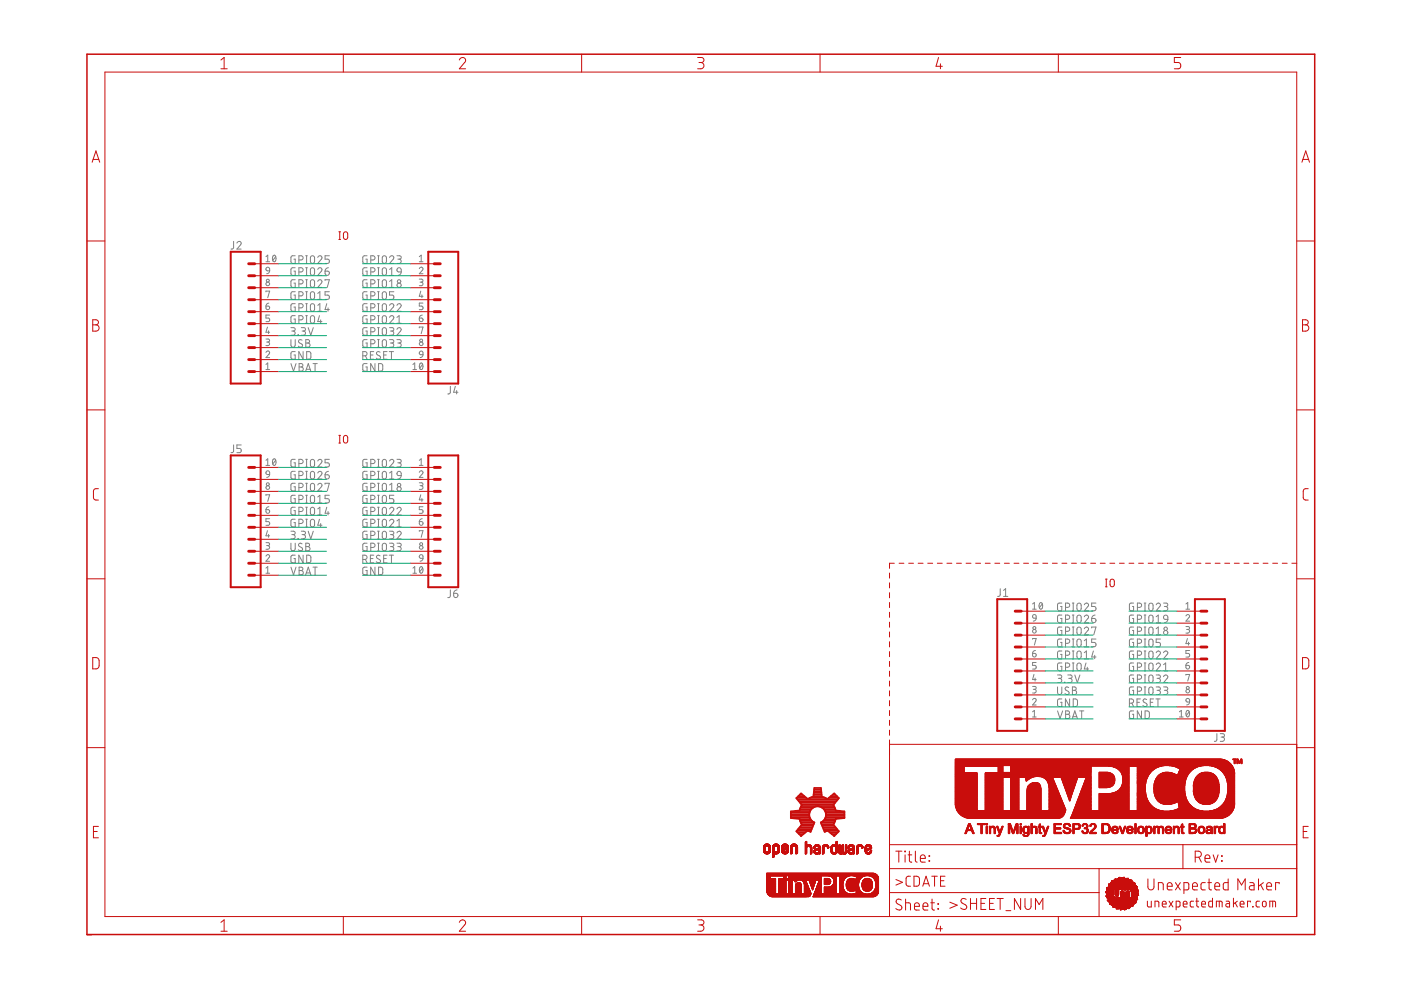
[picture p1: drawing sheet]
<svg xmlns="http://www.w3.org/2000/svg" width="297mm" height="210mm" viewBox="0 0 297 210" stroke-linecap="round" stroke-linejoin="round" font-family="sans-serif">
<g fill="none" stroke="#808080" stroke-width=".21">
<path d="M49.5 51.2v1.4l-.5 .2M50.2 51.5a.45 .45 0 0 1 .7-.3 .45 .45 0 0 1 .1 .7l-.8 .9h.9M56.4 54.4l.4-.3v1.4M56.4 55.5h.8M56.5 56.8l.3-.2 .2 .2 .2 .6-.7-.1zM57.2 57.4l-.3 .5-.4 .1M57.9 54.2l.2-.1a.83 .83 0 0 1 0 1.4 .85 .85 0 0 1-.2-1.3zM58.5 54.4l-.7 .8M62.6 54.2l-.7 .1-.2 .1 .1 1.4 .8 .1v-1h-.3M62.6 56.8h-.7l-.2 .2 .1 1.3 .8 .1v-.9h-.3M62.6 59.3h-.7l-.2 .2 .1 1.3 .8 .1v-.9h-.3M63.4 55.1h.4a.44 .44 0 0 0 .5-.4 .44 .44 0 0 0-.5-.5h-.4v1.7"/>
<path d="M63.4 57.7h.4a.44 .44 0 0 0 .5-.5 .44 .44 0 0 0-.5-.4h-.4v1.6M64.8 55.9h.4M64.8 54.2h.4M64.8 58.4h.4M64.8 56.8h.4M64.8 59.3h.4M65 54.2v1.7M65 56.8v1.6M65 59.3v1.6M65.9 54.4l.4-.2 .3 .2 .1 1a.44 .44 0 0 1-.4 .5 .44 .44 0 0 1-.5-.5zM65.9 56.9l.4-.1 .3 .1 .1 1a.44 .44 0 0 1-.4 .5 .44 .44 0 0 1-.5-.5zM65.9 59.4l.4-.1 .3 .1 .1 1.1a.44 .44 0 0 1-.4 .4 .44 .44 0 0 1-.5-.4z"/>
<path d="M67.4 54.6a.44 .44 0 0 1 .6-.4 .44 .44 0 0 1 .1 .7l-.7 1h.9M67.4 57.1a.44 .44 0 0 1 .6-.3 .44 .44 0 0 1 .1 .7l-.7 .9h.9M67.4 59.7a.44 .44 0 0 1 .6-.4 .44 .44 0 0 1 .1 .7l-.7 .9h.9M68.9 57.5h.6a.45 .45 0 0 1 .3 .5 .45 .45 0 0 1-.5 .4 .45 .45 0 0 1-.4-.5zM68.9 59.5v-.2h.9l-.4 1.6M69.6 56.8l-.4 .1-.3 .6M69.8 54.2h-.9v.7h.6a.46 .46 0 0 1 .3 .5 .46 .46 0 0 1-.3 .5h-.6M77.8 59.3h-.6l-.3 .2 .1 1.3 .8 .1v-.9h-.2M77.8 54.2l-.6 .1-.3 .1 .1 1.4 .8 .1v-1h-.2M77.8 56.8h-.6l-.3 .2 .1 1.3 .8 .1v-.9h-.2M78.6 55.1h.5a.44 .44 0 0 0 .4-.4 .44 .44 0 0 0-.4-.5h-.5v1.7M78.6 57.7h.5a.44 .44 0 0 0 .4-.5 .44 .44 0 0 0-.4-.4h-.5v1.6"/>
<path d="M80.1 55.9h.3M80.1 54.2h.3M80.1 58.4h.3M80.1 56.8h.3M80.1 59.3h.3M80.2 54.2v1.7M80.2 56.8v1.6M80.2 59.3v1.6M81.2 59.4l.3-.1 .3 .1 .1 1.1a.44 .44 0 0 1-.4 .4 .44 .44 0 0 1-.5-.4zM81.2 54.4l.3-.2 .3 .2 .1 1a.44 .44 0 0 1-.4 .5 .44 .44 0 0 1-.5-.5zM81.2 56.9l.3-.1 .3 .1 .1 1a.44 .44 0 0 1-.4 .5 .44 .44 0 0 1-.5-.5zM82.6 54.6a.45 .45 0 0 1 .6-.4 .45 .45 0 0 1 .2 .7l-.8 1h.9"/>
<path d="M82.6 58.4h.9M82.6 59.7l.5-.4v1.6M82.6 57.1l.5-.3v1.6M84.2 54.2h.5a.36 .36 0 0 1 .4 .4 .36 .36 0 0 1-.4 .3h-.4M84.3 56.9l.3-.1 .3 .1 .2 .8-.8-.1-.1-.4zM84.6 54.9a.46 .46 0 0 1 .5 .5 .46 .46 0 0 1-.5 .5h-.4M85.1 57.7l-.3 .6-.5 .1M88.9 57a.39 .39 0 0 1 .5-.3 .39 .39 0 0 1 .2 .6l-.7 .7h.8M88.9 59.2h.6l.2 .2-.2 .4h-.4M88.9 55.5h.8M88.9 54.4l.4-.3v1.4M89.3 59.8a.38 .38 0 0 1 .4 .4 .38 .38 0 0 1-.4 .4h-.4"/>
<path d="M56.4 74.7a.39 .39 0 0 1 .5-.3 .39 .39 0 0 1 .1 .7l-.6 .7h.8M56.4 71.9h.5l.2 .2-.1 .4h-.5M56.4 64.9h.5a.39 .39 0 0 1 .3 .4 .39 .39 0 0 1-.5 .4 .39 .39 0 0 1-.3-.4zM56.4 77.3l.4-.3v1.4M56.4 78.4h.8M56.4 61.9v-.2h.8l-.4 1.4M56.7 69.3l-.3 1.1h.8M56.8 72.5a.38 .38 0 0 1 .4 .4 .38 .38 0 0 1-.4 .4h-.4M56.9 70.1v.6M57 64.3l-.5 .2-.1 .4M57.2 66.8h-.8v.6h.5a.39 .39 0 0 1 .3 .4 .39 .39 0 0 1-.3 .4h-.5M61.7 69.5h.5a.36 .36 0 0 1 .4 .3 .36 .36 0 0 1-.4 .4h-.3"/>
<path d="M61.7 72v1.2a.46 .46 0 0 0 .4 .4 .46 .46 0 0 0 .5-.4v-1.2M61.7 77.1l.5 1.6 .6-1.6M62.1 70.2a.44 .44 0 0 1 .5 .4 .44 .44 0 0 1-.5 .5h-.4M62.6 74.5l-.7 .1-.2 .2v1l.2 .3 .7 .1v-.9h-.3M62.6 64.4h-.7l-.2 .2v1l.2 .4h.7v-.9h-.3M62.6 61.8l-.7 .1-.2 .2 .1 1.3 .8 .1v-.9h-.3M62.6 66.9l-.7 .1-.2 .1v1.1l.2 .3h.7v-.9h-.3M63.2 71l.1 .1zM63.4 60.2h.4a.44 .44 0 0 0 .5-.4 .44 .44 0 0 0-.5-.5h-.4v1.6M63.4 65.3h.4a.44 .44 0 0 0 .5-.5 .44 .44 0 0 0-.5-.4h-.4v1.6M63.4 62.7h.4a.44 .44 0 0 0 .5-.4 .44 .44 0 0 0-.5-.5h-.4v1.7M63.4 67.8h.4a.44 .44 0 0 0 .5-.4 .44 .44 0 0 0-.5-.5h-.4v1.6"/>
<path d="M63.4 77.1h.5a.36 .36 0 0 1 .3 .3 .36 .36 0 0 1-.3 .4 .44 .44 0 0 1 .4 .5 .44 .44 0 0 1-.4 .4h-.5zM63.4 77.8h.5M63.9 69.5h.5a.36 .36 0 0 1 .4 .3 .36 .36 0 0 1-.4 .4h-.3M64.1 72.1a.41 .41 0 0 0-.6-.1 .41 .41 0 0 0-.1 .6l.6 .3a.38 .38 0 0 1 .1 .6 .38 .38 0 0 1-.5 .1l-.4-.2M64.3 74.5v1.7l-.9-1.7v1.7M64.3 70.2a.44 .44 0 0 1 .5 .4 .44 .44 0 0 1-.5 .5h-.4M64.8 60.9h.4M64.8 66h.4M64.8 64.4h.4M64.8 63.5h.4M64.8 61.8h.4M64.8 68.5h.4"/>
<path d="M64.8 66.9h.4M64.8 78.7l.6-1.6 .5 1.6M64.8 72h.5a.36 .36 0 0 1 .3 .4 .36 .36 0 0 1-.3 .3 .44 .44 0 0 1 .4 .5 .44 .44 0 0 1-.4 .4h-.5zM64.8 72.7h.5M64.9 78.3h.9M65 61.8v1.7M65 64.4v1.6M65 66.9v1.6M65 74.5l.6 .1 .3 .2v1.1l-.3 .2-.6 .1zM65.3 69.5l.6 1.6 .5-1.6M65.9 64.5l.4-.1 .3 .1 .1 1.1a.44 .44 0 0 1-.4 .4 .44 .44 0 0 1-.5-.4zM65.9 62l.4-.2 .3 .2 .1 1a.44 .44 0 0 1-.4 .5 .44 .44 0 0 1-.5-.5z"/>
<path d="M65.9 67.1l.4-.2 .3 .2 .1 1a.44 .44 0 0 1-.4 .4 .44 .44 0 0 1-.5-.4zM66.4 77.1h.9M66.8 77.1v1.6M67.4 66h.9M67.4 64.7l.4-.3v1.6M67.4 62.2l.4-.4v1.7M67.4 63.5h.9M67.7 66.9l-.3 1.3h.9M68 67.8v.7M69.3 64.4l-.4 1.2h.9M69.6 65.3v.7M69.8 61.8h-.9v.8h.6a.46 .46 0 0 1 .3 .4 .46 .46 0 0 1-.3 .5h-.6"/>
<path d="M76.9 75.4h.5a.44 .44 0 0 0 .4-.4 .44 .44 0 0 0-.4-.5h-.5v1.7M77.5 75.4l.3 .8M77.8 77.1h-.6l-.3 .2v1.2l.3 .2h.6v-.9h-.2M77.8 69.5h-.6l-.3 .2v1.2l.3 .2h.6v-.9h-.2M77.8 72h-.6l-.3 .2v1.2l.3 .2h.6v-.9h-.2M77.8 61.8l-.6 .1-.3 .2 .1 1.3 .8 .1v-.9h-.2M77.8 64.4h-.6l-.3 .2v1.2l.3 .2h.6v-.9h-.2M77.8 66.9l-.6 .1-.3 .1v1.2l.3 .2h.6v-.9h-.2M78.5 75.3h.6M78.6 70.4h.5a.44 .44 0 0 0 .4-.5 .44 .44 0 0 0-.4-.4h-.5v1.6M78.6 72.9h.5a.44 .44 0 0 0 .4-.4 .44 .44 0 0 0-.4-.5h-.5v1.6M78.6 62.7h.5a.44 .44 0 0 0 .4-.4 .44 .44 0 0 0-.4-.5h-.5v1.7"/>
<path d="M78.6 60.2h.5a.44 .44 0 0 0 .4-.4 .44 .44 0 0 0-.4-.5h-.5v1.6M78.6 65.3h.5a.44 .44 0 0 0 .4-.5 .44 .44 0 0 0-.4-.4h-.5v1.6M78.6 67.8h.5a.44 .44 0 0 0 .4-.4 .44 .44 0 0 0-.4-.5h-.5v1.6M79.2 74.5h-.7v1.7h.7M79.5 77.1v1.6l-.9-1.6v1.6M80.1 71.1h.3M80.1 69.5h.3M80.1 73.6h.3M80.1 72h.3M80.1 60.9h.3M80.1 66h.3M80.1 64.4h.3"/>
<path d="M80.1 63.5h.3M80.1 61.8h.3M80.1 68.5h.3M80.1 66.9h.3M80.2 61.8v1.7M80.2 64.4v1.6M80.2 66.9v1.6M80.2 69.5v1.6M80.2 72v1.6M80.3 77.1h.6l.2 .3v1l-.2 .3h-.6zM80.6 74.7a.41 .41 0 0 0-.6-.1 .41 .41 0 0 0-.1 .5l.6 .4a.38 .38 0 0 1 .1 .5 .38 .38 0 0 1-.5 .1l-.3-.2M81.2 69.6l.3-.1 .3 .1 .1 1a.44 .44 0 0 1-.4 .5 .44 .44 0 0 1-.5-.5z"/>
<path d="M81.2 72.1l.3-.1 .3 .1 .1 1.1a.44 .44 0 0 1-.4 .4 .44 .44 0 0 1-.5-.4zM81.2 62l.3-.2 .3 .2 .1 1a.44 .44 0 0 1-.4 .5 .44 .44 0 0 1-.5-.5zM81.2 64.5l.3-.1 .3 .1 .1 1.1a.44 .44 0 0 1-.4 .4 .44 .44 0 0 1-.5-.4zM81.2 67.1l.3-.2 .3 .2 .1 1a.44 .44 0 0 1-.4 .4 .44 .44 0 0 1-.5-.4zM81.3 75.3h.6M82.1 74.5h-.8v1.7h.8M82.5 74.5h.9M82.6 69.5h.5a.36 .36 0 0 1 .4 .3 .36 .36 0 0 1-.4 .4h-.3M82.6 72h.5a.36 .36 0 0 1 .4 .4 .36 .36 0 0 1-.4 .3h-.3M82.6 64.7a.45 .45 0 0 1 .6-.3 .45 .45 0 0 1 .2 .7l-.8 .9h.9M82.6 67.3a.45 .45 0 0 1 .6-.4 .45 .45 0 0 1 .2 .7l-.8 .9h.9M82.6 60.9h.9"/>
<path d="M83 74.5v1.7M83.1 70.2a.44 .44 0 0 1 .4 .4 .44 .44 0 0 1-.4 .5h-.5M83.1 72.7a.44 .44 0 0 1 .4 .5 .44 .44 0 0 1-.4 .4h-.5M83.5 61.8h-.9v.8h.5a.46 .46 0 0 1 .4 .4 .46 .46 0 0 1-.4 .5h-.5M84.2 69.8a.44 .44 0 0 1 .6-.3 .44 .44 0 0 1 .1 .7l-.7 .9h.9M84.2 72h.5a.36 .36 0 0 1 .4 .4 .36 .36 0 0 1-.4 .3h-.4M84.2 64.7a.44 .44 0 0 1 .6-.3 .44 .44 0 0 1 .1 .7l-.7 .9h.9M84.2 68.5h.9M84.2 67.3l.4-.4v1.6M84.6 72.7a.44 .44 0 0 1 .5 .5 .44 .44 0 0 1-.5 .4h-.4M87.5 78.4h.8M87.5 77.3l.4-.3v1.4"/>
<path d="M88.9 67.4h.5a.39 .39 0 0 1 .3 .5 .39 .39 0 0 1-.4 .3 .39 .39 0 0 1-.4-.4zM88.9 69.5v-.2h.8l-.4 1.4M89 74.5l.3-.1 .3 .1 .1 .7-.7-.1-.1-.3zM89.1 77.1l.2-.1a.83 .83 0 0 1 0 1.4 .87 .87 0 0 1-.2-1.3zM89.2 61.7l-.3 1.1h.8M89.5 62.5v.6M89.5 66.8l-.3 .1-.3 .5M89.6 77.3l-.6 .8M89.7 64.3h-.8v.6h.5a.39 .39 0 0 1 .3 .4 .39 .39 0 0 1-.3 .4h-.5M89.7 75.2l-.3 .5-.3 .1M49.5 94.3v1.5l-.5 .2M51.1 94.3h-.9v.8h.6a.45 .45 0 0 1 .3 .4 .45 .45 0 0 1-.3 .5h-.6"/>
<path d="M56.4 97.6l.4-.3v1.4M56.4 98.7h.8M56.5 99.9h.5l.2 .7-.7-.1zM57.9 97.4l.2-.1a.83 .83 0 0 1 0 1.4 .88 .88 0 0 1-.2-1.3zM58.5 97.6l-.7 .8M62.6 97.4h-.6l-.3 .2v1.1l.2 .3h.7v-.9h-.3M62.6 99.9h-.6l-.3 .3v1l.2 .3 .7 .1v-.9h-.3M63.4 98.3h.4a.46 .46 0 0 0 .5-.5 .46 .46 0 0 0-.5-.4h-.4v1.6M64.8 99h.4M64.8 97.4h.4M64.8 99.9h.4M65 97.4v1.6"/>
<path d="M65 99.9v1.7M65.9 97.5l.4-.1 .3 .1 .1 1.1a.44 .44 0 0 1-.4 .4 .44 .44 0 0 1-.5-.4zM67.4 97.7a.44 .44 0 0 1 .6-.3 .44 .44 0 0 1 .1 .7l-.7 .9h.9M69.6 99.9l-.5 .3-.2 .5M69.8 97.4h-.9v.7h.6a.45 .45 0 0 1 .3 .5 .45 .45 0 0 1-.3 .4h-.6M77.8 97.4h-.5l-.4 .2v1.2l.3 .2h.6v-.9h-.2M77.8 99.9h-.5l-.4 .3v1.1l.3 .2 .6 .1v-.9h-.2M78.6 98.3h.5a.46 .46 0 0 0 .4-.5 .46 .46 0 0 0-.4-.4h-.5v1.6M80.1 99h.3M80.1 97.4h.3M80.1 99.9h.3M80.2 97.4v1.6"/>
<path d="M80.2 99.9v1.7M81.2 97.5l.3-.1 .3 .1 .1 1.1a.44 .44 0 0 1-.4 .4 .44 .44 0 0 1-.5-.4zM82.6 97.7a.45 .45 0 0 1 .6-.3 .45 .45 0 0 1 .2 .7l-.8 .9h.9M84.2 97.4h.5a.37 .37 0 0 1 .4 .4 .37 .37 0 0 1-.4 .3h-.4M84.6 98.1a.44 .44 0 0 1 .5 .5 .44 .44 0 0 1-.5 .4h-.4M88.9 97.6l.4-.3v1.4M88.9 98.7h.8M95.5 81.9l-.1 1.4-.5 .2M96.5 81.9l-.3 1.3h.9M96.8 82.8v.7M56.4 117.9a.38 .38 0 0 1 .5-.3 .38 .38 0 0 1 .1 .6l-.6 .8h.8M56.4 115.1h.6l.1 .2-.1 .4h-.5"/>
<path d="M56.4 108.1h.5a.39 .39 0 0 1 .3 .4 .39 .39 0 0 1-.4 .3 .39 .39 0 0 1-.4-.3zM56.4 105.1v-.2h.8l-.4 1.4M56.7 112.5l-.3 1.1h.8M56.8 115.7a.39 .39 0 0 1 .4 .4 .39 .39 0 0 1-.4 .4h-.4M56.9 113.3v.6M57 107.4l-.5 .3-.1 .4M57.2 110h-.8v.6h.5a.4 .4 0 0 1 .3 .4 .4 .4 0 0 1-.3 .4h-.5M57.2 100.6l-.3 .5-.4 .1M61.7 112.6h.5a.36 .36 0 0 1 .4 .4 .36 .36 0 0 1-.4 .3h-.3M61.7 115.2v1.2a.46 .46 0 0 0 .4 .4 .46 .46 0 0 0 .5-.4v-1.2M62.1 113.3a.46 .46 0 0 1 .5 .5 .46 .46 0 0 1-.5 .5h-.4M62.6 117.7h-.6l-.3 .2v1.1l.2 .3h.7v-.9h-.3"/>
<path d="M62.6 102.5h-.6l-.3 .2v1l.2 .4h.7v-.9h-.3M62.6 107.5h-.6l-.3 .3v1l.2 .4h.7v-.9h-.3M62.6 105h-.6l-.3 .2v1.1l.2 .3h.7v-.9h-.3M62.6 110.1h-.6l-.3 .2v1.1l.2 .3h.7v-.9h-.3M63.2 114.2l.1 .1zM63.4 100.8h.4a.46 .46 0 0 0 .5-.4 .46 .46 0 0 0-.5-.5h-.4v1.7M63.4 103.4h.4a.46 .46 0 0 0 .5-.5 .46 .46 0 0 0-.5-.4h-.4v1.6M63.4 108.5h.4a.46 .46 0 0 0 .5-.5 .46 .46 0 0 0-.5-.5h-.4v1.7M63.4 105.9h.4a.46 .46 0 0 0 .5-.4 .46 .46 0 0 0-.5-.5h-.4v1.6M63.4 111h.4a.46 .46 0 0 0 .5-.5 .46 .46 0 0 0-.5-.4h-.4v1.6M63.9 112.6h.5a.36 .36 0 0 1 .4 .4 .36 .36 0 0 1-.4 .3h-.3M64.1 115.3l-.2-.1a.37 .37 0 0 0-.5 .1 .37 .37 0 0 0 .1 .5l.5 .3a.38 .38 0 0 1 .1 .5 .38 .38 0 0 1-.5 .2l-.4-.2"/>
<path d="M64.3 117.7v1.6l-.9-1.6v1.6M64.3 113.3a.46 .46 0 0 1 .5 .5 .46 .46 0 0 1-.5 .5h-.4M64.8 101.6h.4M64.8 104.1h.4M64.8 102.5h.4M64.8 109.2h.4M64.8 107.5h.4M64.8 106.6h.4M64.8 105h.4M64.8 111.7h.4M64.8 110.1h.4M64.8 115.2h.5a.36 .36 0 0 1 .3 .3 .36 .36 0 0 1-.3 .4 .46 .46 0 0 1 .4 .4 .46 .46 0 0 1-.4 .5h-.5z"/>
<path d="M64.8 115.9h.5M65 102.5v1.6M65 105v1.6M65 107.5v1.7M65 110.1v1.6M65 117.7l.6 .1 .3 .2v1.1l-.3 .2h-.6zM65.3 112.6l.6 1.7 .5-1.7M65.9 100.1l.4-.2 .3 .2 .1 1a.44 .44 0 0 1-.4 .5 .44 .44 0 0 1-.5-.5zM65.9 102.6l.4-.1 .3 .1 .1 1.1a.44 .44 0 0 1-.4 .4 .44 .44 0 0 1-.5-.4zM65.9 107.7l.4-.2 .3 .2 .1 1a.44 .44 0 0 1-.4 .5 .44 .44 0 0 1-.5-.5zM65.9 105.2l.4-.2 .3 .2 .1 1a.44 .44 0 0 1-.4 .4 .44 .44 0 0 1-.5-.4zM65.9 110.2l.4-.1 .4 .3v.9a.44 .44 0 0 1-.4 .4 .44 .44 0 0 1-.5-.4z"/>
<path d="M67.4 100.3a.44 .44 0 0 1 .6-.3 .44 .44 0 0 1 .1 .7l-.7 .9h.9M67.4 102.8a.44 .44 0 0 1 .6-.3 .44 .44 0 0 1 .1 .7l-.7 .9h.9M67.4 105.4l.4-.4v1.6M67.4 107.9l.4-.4v1.7M67.4 109.2h.9M67.4 106.6h.9M67.7 110.1l-.3 1.3h.9M68 111v.7M68.9 100.7h.6a.45 .45 0 0 1 .3 .5 .45 .45 0 0 1-.5 .4 .45 .45 0 0 1-.4-.5zM68.9 102.7v-.2h.9l-.4 1.6M69.3 107.5l-.4 1.3h.9M69.6 108.5v.7"/>
<path d="M69.8 105h-.9v.7h.6a.47 .47 0 0 1 .3 .5 .47 .47 0 0 1-.3 .4h-.6M76.9 118.6h.5a.46 .46 0 0 0 .4-.4 .46 .46 0 0 0-.4-.5h-.5v1.6M77.5 118.6l.3 .7M77.8 112.6h-.5l-.4 .3v1.1l.3 .2 .6 .1v-1h-.2M77.8 115.2h-.5l-.4 .2v1.2l.3 .2h.6v-.9h-.2M77.8 105h-.5l-.4 .2v1.2l.3 .2h.6v-.9h-.2M77.8 102.5h-.5l-.4 .2v1.2l.3 .2h.6v-.9h-.2M77.8 107.5h-.5l-.4 .3v1.2l.3 .2h.6v-.9h-.2M77.8 110.1h-.5l-.4 .2v1.2l.3 .2h.6v-.9h-.2M78.5 118.4h.6M78.6 113.5h.5a.46 .46 0 0 0 .4-.4 .46 .46 0 0 0-.4-.5h-.5v1.7M78.6 116.1h.5a.46 .46 0 0 0 .4-.5 .46 .46 0 0 0-.4-.4h-.5v1.6"/>
<path d="M78.6 105.9h.5a.46 .46 0 0 0 .4-.4 .46 .46 0 0 0-.4-.5h-.5v1.6M78.6 103.4h.5a.46 .46 0 0 0 .4-.5 .46 .46 0 0 0-.4-.4h-.5v1.6M78.6 108.5h.5a.46 .46 0 0 0 .4-.5 .46 .46 0 0 0-.4-.5h-.5v1.7M78.6 100.8h.5a.46 .46 0 0 0 .4-.4 .46 .46 0 0 0-.4-.5h-.5v1.7M78.6 111h.5a.46 .46 0 0 0 .4-.5 .46 .46 0 0 0-.4-.4h-.5v1.6M79.2 117.7h-.7v1.6h.7M80.1 114.3h.3M80.1 112.6h.3M80.1 116.8h.3M80.1 115.2h.3M80.1 101.6h.3M80.1 104.1h.3"/>
<path d="M80.1 102.5h.3M80.1 109.2h.3M80.1 107.5h.3M80.1 106.6h.3M80.1 105h.3M80.1 111.7h.3M80.1 110.1h.3M80.2 102.5v1.6M80.2 105v1.6M80.2 107.5v1.7M80.2 110.1v1.6M80.2 112.6v1.7"/>
<path d="M80.2 115.2v1.6M80.6 117.9l-.4-.2-.4 .4 .1 .2 .6 .4a.38 .38 0 0 1 .1 .5 .38 .38 0 0 1-.5 .1l-.3-.2M81.2 112.8l.3-.2 .4 .3v.9a.44 .44 0 0 1-.4 .5 .44 .44 0 0 1-.5-.5zM81.2 115.3l.3-.1 .4 .2v1a.44 .44 0 0 1-.4 .4 .44 .44 0 0 1-.5-.4zM81.2 105.2l.3-.2 .3 .2 .1 1a.44 .44 0 0 1-.4 .4 .44 .44 0 0 1-.5-.4zM81.2 102.6l.3-.1 .3 .1 .1 1.1a.44 .44 0 0 1-.4 .4 .44 .44 0 0 1-.5-.4zM81.2 107.7l.3-.2 .3 .2 .1 1a.44 .44 0 0 1-.4 .5 .44 .44 0 0 1-.5-.5zM81.2 100.1l.3-.2 .3 .2 .1 1a.44 .44 0 0 1-.4 .5 .44 .44 0 0 1-.5-.5zM81.2 110.2l.3-.1 .4 .3v.9a.44 .44 0 0 1-.4 .4 .44 .44 0 0 1-.5-.4zM81.3 118.4h.6M82.1 117.7h-.8v1.6h.8M82.5 117.7h.9"/>
<path d="M82.6 112.6h.5a.36 .36 0 0 1 .4 .4 .36 .36 0 0 1-.4 .3h-.3M82.6 115.2h.5a.36 .36 0 0 1 .4 .3 .36 .36 0 0 1-.4 .4h-.3M82.6 107.9a.45 .45 0 0 1 .6-.3 .45 .45 0 0 1 .2 .7l-.8 .9h.9M82.6 110.4a.45 .45 0 0 1 .6-.3 .45 .45 0 0 1 .2 .7l-.8 .9h.9M82.6 101.6h.9M82.6 104.1h.9M82.6 100.3l.5-.4v1.7M82.6 102.8l.5-.3v1.6M83 117.7v1.6M83.1 113.3a.46 .46 0 0 1 .4 .5 .46 .46 0 0 1-.4 .5h-.5M83.1 115.9a.46 .46 0 0 1 .4 .4 .46 .46 0 0 1-.4 .5h-.5M83.5 105h-.9v.7h.5a.47 .47 0 0 1 .4 .5 .47 .47 0 0 1-.4 .4h-.5"/>
<path d="M84.2 113a.44 .44 0 0 1 .6-.3 .44 .44 0 0 1 .1 .6l-.7 1h.9M84.2 115.2h.5a.36 .36 0 0 1 .4 .3 .36 .36 0 0 1-.4 .4h-.4M84.2 107.9a.44 .44 0 0 1 .6-.3 .44 .44 0 0 1 .1 .7l-.7 .9h.9M84.2 111.7h.9M84.2 110.4l.4-.3v1.6M84.3 100.1l.3-.2 .3 .2 .2 .7-.8-.1-.1-.3zM84.6 115.9a.46 .46 0 0 1 .5 .4 .46 .46 0 0 1-.5 .5h-.4M85.1 100.8l-.3 .6-.5 .2M88.9 100.1a.39 .39 0 0 1 .5-.3 .39 .39 0 0 1 .2 .6l-.7 .8h.8M88.9 102.4h.6l.2 .2-.2 .4h-.4M88.9 110.6h.5a.4 .4 0 0 1 .3 .4 .4 .4 0 0 1-.4 .4 .4 .4 0 0 1-.4-.4zM88.9 112.7v-.2h.8l-.4 1.4"/>
<path d="M89 117.7h.6l.1 .7-.7-.1-.1-.3zM89.2 104.9l-.3 1.1h.8M89.3 103a.39 .39 0 0 1 .4 .4 .39 .39 0 0 1-.4 .4h-.4M89.5 105.7v.6M89.5 110l-.3 .1-.3 .5M89.7 107.4h-.8v.7h.5a.4 .4 0 0 1 .3 .3 .4 .4 0 0 1-.3 .4h-.5M89.7 118.4l-.1 .3-.5 .3M56.4 120.5l.4-.4v1.4M56.4 121.5h.8M61.7 120.2l.5 1.7 .6-1.7M63.4 120.2h.5a.36 .36 0 0 1 .3 .4 .36 .36 0 0 1-.3 .4 .46 .46 0 0 1 .4 .4 .46 .46 0 0 1-.4 .5h-.5zM63.4 121h.5"/>
<path d="M64.8 121.9l.6-1.7 .5 1.7M64.9 121.5h.9M66.4 120.2h.9M66.8 120.2v1.7M77.8 120.2h-.5l-.4 .3v1l.3 .4h.6v-.9h-.2M79.5 120.2v1.7l-.9-1.7v1.7M80.3 120.2l.6 .1 .2 .2v1.1l-.2 .2-.6 .1zM87.5 120.5l.4-.4v1.4M87.5 121.5h.8M89.1 120.2l.2-.1a.76 .76 0 0 1 .4 .8 .76 .76 0 0 1-.5 .6l-.3-.7zM89.6 120.5l-.6 .7M95.5 125.1l-.1 1.4-.2 .2h-.3"/>
<path d="M96.2 125.8h.5a.45 .45 0 0 1 .4 .5 .45 .45 0 0 1-.5 .4 .45 .45 0 0 1-.4-.4zM96.9 125.1l-.4 .1-.3 .6M212.1 124.8l-.1 1.4-.2 .2h-.3M212.8 126.4h.9M212.8 125.2l.4-.4v1.6M218.9 138.5h.5a.39 .39 0 0 1 .3 .5 .39 .39 0 0 1-.4 .3 .39 .39 0 0 1-.4-.4zM218.9 128.1l.4-.3v1.4M218.9 135.5v-.1h.8l-.4 1.4M218.9 129.2h.8M219 130.4h.6l.1 .7-.7-.1zM219.5 137.9l-.3 .1-.3 .5M219.7 131.1l-.1 .3-.5 .3"/>
<path d="M220.5 127.8h.2a.76 .76 0 0 1 .4 .7 .76 .76 0 0 1-.5 .6l-.3-.6zM221 128.1l-.6 .7M225.1 127.9h-.7l-.2 .2v1l.2 .4h.7v-.9h-.2M225.1 130.4h-.7l-.2 .2v1.1l.2 .3h.7v-.9h-.2M225.1 132.9l-.7 .1-.2 .2v1l.2 .4h.7v-.9h-.2M225.1 138h-.7l-.2 .3v1l.2 .3 .7 .1v-1h-.2M225.1 135.5h-.7l-.2 .2v1.1l.2 .3h.7v-.9h-.2M225.9 128.8h.5a.46 .46 0 0 0 .4-.5 .46 .46 0 0 0-.4-.4h-.5v1.6M225.9 131.3h.5a.46 .46 0 0 0 .4-.4 .46 .46 0 0 0-.4-.5h-.5v1.6M225.9 133.9h.5a.46 .46 0 0 0 .4-.5 .46 .46 0 0 0-.4-.5h-.5v1.7M225.9 138.9h.5a.46 .46 0 0 0 .4-.4 .46 .46 0 0 0-.4-.5h-.5v1.7M225.9 136.4h.5a.46 .46 0 0 0 .4-.5 .46 .46 0 0 0-.4-.4h-.5v1.6"/>
<path d="M227.4 129.5h.3M227.4 127.9h.3M227.4 132h.3M227.4 130.4h.3M227.4 134.6h.3M227.4 132.9h.3M227.4 139.7h.3M227.4 138h.3M227.4 137.1h.3M227.4 135.5h.3M227.5 127.9v1.6M227.5 130.4v1.6"/>
<path d="M227.5 132.9v1.7M227.5 135.5v1.6M227.5 138v1.7M228.5 128l.3-.1 .3 .1 .1 1.1a.46 .46 0 0 1-.4 .4 .46 .46 0 0 1-.5-.4zM228.5 130.5l.3-.1 .3 .1 .1 1.1a.46 .46 0 0 1-.4 .4 .46 .46 0 0 1-.5-.4zM228.5 133.1l.3-.2 .3 .2 .1 1a.46 .46 0 0 1-.4 .5 .46 .46 0 0 1-.5-.5zM228.5 138.2l.3-.2 .3 .2 .1 1a.46 .46 0 0 1-.4 .5 .46 .46 0 0 1-.5-.5zM228.5 135.6l.3-.1 .3 .1 .1 1.1a.46 .46 0 0 1-.4 .4 .46 .46 0 0 1-.5-.4zM229.9 128.2a.44 .44 0 0 1 .6-.3 .44 .44 0 0 1 .2 .7l-.8 .9h.9M229.9 130.8a.44 .44 0 0 1 .6-.4 .44 .44 0 0 1 .2 .7l-.8 .9h.9M229.9 133.3a.44 .44 0 0 1 .6-.3 .44 .44 0 0 1 .2 .7l-.8 .9h.9M229.9 139.7h.9"/>
<path d="M229.9 138.4l.4-.4v1.7M229.9 135.8l.4-.3v1.6M229.9 137.1h.9M231.5 131.1h.5a.45 .45 0 0 1 .4 .5 .45 .45 0 0 1-.5 .4 .45 .45 0 0 1-.4-.4zM231.5 133.1v-.2h.9l-.5 1.7M231.8 138l-.3 1.3h.9M232.1 138.9v.8M232.2 130.4l-.6 .3-.1 .4M232.4 127.9h-.9v.7h.5a.46 .46 0 0 1 .4 .4 .46 .46 0 0 1-.4 .5h-.5M232.4 135.5h-.9v.7h.5a.46 .46 0 0 1 .4 .5 .46 .46 0 0 1-.4 .4h-.5M240.3 135.5h-.6l-.2 .2v1.1l.2 .3h.6v-.9h-.2M240.3 132.9l-.6 .1-.2 .2v1l.2 .4h.6v-.9h-.2"/>
<path d="M240.3 127.9h-.6l-.2 .2v1l.2 .4h.6v-.9h-.2M240.3 138h-.6l-.2 .3v1l.2 .3 .6 .1v-1h-.2M240.3 130.4h-.6l-.2 .2v1.1l.2 .3h.6v-.9h-.2M241.2 136.4h.4a.46 .46 0 0 0 .4-.5 .46 .46 0 0 0-.4-.4h-.4v1.6M241.2 133.9h.4a.46 .46 0 0 0 .4-.5 .46 .46 0 0 0-.4-.5h-.4v1.7M241.2 128.8h.4a.46 .46 0 0 0 .4-.5 .46 .46 0 0 0-.4-.4h-.4v1.6M241.2 138.9h.4a.46 .46 0 0 0 .4-.4 .46 .46 0 0 0-.4-.5h-.4v1.7M241.2 131.3h.4a.46 .46 0 0 0 .4-.4 .46 .46 0 0 0-.4-.5h-.4v1.6M242.6 129.5h.4M242.6 127.9h.4M242.6 132h.4M242.6 130.4h.4"/>
<path d="M242.6 134.6h.4M242.6 132.9h.4M242.6 139.7h.4M242.6 138h.4M242.6 137.1h.4M242.6 135.5h.4M242.8 127.9v1.6M242.8 130.4v1.6M242.8 132.9v1.7M242.8 135.5v1.6M242.8 138v1.7M243.7 135.6l.3-.1 .3 .1 .2 1.1a.46 .46 0 0 1-.5 .4 .46 .46 0 0 1-.4-.4z"/>
<path d="M243.7 133.1l.3-.2 .3 .2 .2 1a.46 .46 0 0 1-.5 .5 .46 .46 0 0 1-.4-.5zM243.7 128l.3-.1 .3 .1 .2 1.1a.46 .46 0 0 1-.5 .4 .46 .46 0 0 1-.4-.4zM243.7 138.2l.3-.2 .3 .2 .2 1a.46 .46 0 0 1-.5 .5 .46 .46 0 0 1-.4-.5zM243.7 130.5l.3-.1 .3 .1 .2 1.1a.46 .46 0 0 1-.5 .4 .46 .46 0 0 1-.4-.4zM245.1 128.2a.44 .44 0 0 1 .7-.3 .44 .44 0 0 1 .1 .7l-.8 .9h.9M245.1 138.4a.44 .44 0 0 1 .7-.3 .44 .44 0 0 1 .1 .6l-.8 1h.9M245.1 132h.9M245.1 134.6h.9M245.1 133.3l.5-.4v1.7M245.1 130.8l.5-.4v1.6M246 135.5h-.9v.7h.6a.46 .46 0 0 1 .4 .5 .46 .46 0 0 1-.4 .4h-.6M246.7 127.9h.5a.36 .36 0 0 1 .4 .3 .36 .36 0 0 1-.4 .4h-.3"/>
<path d="M246.7 138.4a.44 .44 0 0 1 .6-.3 .44 .44 0 0 1 .2 .6l-.8 1h.9M246.8 130.5l.3-.1 .4 .1 .1 .8-.8-.1-.1-.3zM247.1 128.6a.46 .46 0 0 1 .5 .4 .46 .46 0 0 1-.5 .5h-.4M247.6 131.3l-.1 .4-.6 .3M251.4 130.6a.38 .38 0 0 1 .6-.3 .38 .38 0 0 1 .1 .6l-.7 .8h.8M251.4 132.8l.6 .1 .2 .2-.2 .3-.4 .1M251.4 129.2h.8M251.4 128.1l.4-.3v1.4M251.8 135.4l-.4 1.1h.8M251.8 133.5a.39 .39 0 0 1 .4 .3 .39 .39 0 0 1-.4 .4h-.4M252 136.1v.7M252.2 137.9h-.8v.6h.5a.4 .4 0 0 1 .3 .4 .4 .4 0 0 1-.3 .4h-.5"/>
<path d="M218.9 148.4a.38 .38 0 0 1 .6-.3 .38 .38 0 0 1 .1 .6l-.7 .8h.8M218.9 145.5l.6 .1 .2 .2-.2 .3-.4 .1M218.9 150.9l.4-.3v1.4M218.9 152h.8M219.2 143l-.3 1.1h.8M219.3 146.2a.39 .39 0 0 1 .4 .3 .39 .39 0 0 1-.4 .4h-.4M219.5 143.8v.6M219.7 140.5h-.8v.6h.5a.4 .4 0 0 1 .3 .4 .4 .4 0 0 1-.3 .4h-.5M224.2 143.1h.5a.36 .36 0 0 1 .4 .4 .36 .36 0 0 1-.4 .3h-.3M224.2 145.6v1.2a.46 .46 0 0 0 .5 .5 .46 .46 0 0 0 .4-.5v-1.2M224.2 150.7l.5 1.7 .6-1.7M224.7 143.8a.46 .46 0 0 1 .4 .5 .46 .46 0 0 1-.4 .4h-.5"/>
<path d="M225.1 148.2h-.7l-.2 .2v1.1l.2 .3h.7v-.9h-.2M225.1 140.6h-.7l-.2 .2v1l.2 .4h.7v-.9h-.2M225.7 144.7h.1zM225.9 141.5h.5a.46 .46 0 0 0 .4-.5 .46 .46 0 0 0-.4-.4h-.5v1.6M225.9 150.7h.5a.36 .36 0 0 1 .4 .4 .36 .36 0 0 1-.4 .3 .46 .46 0 0 1 .4 .5 .46 .46 0 0 1-.4 .5h-.5zM225.9 151.4h.5M226.4 143.1h.5a.36 .36 0 0 1 .4 .4 .36 .36 0 0 1-.4 .3h-.3M226.6 145.8l-.2-.1a.38 .38 0 0 0-.5 .1 .38 .38 0 0 0 .1 .5l.5 .3a.44 .44 0 0 1-.1 .7 .44 .44 0 0 1-.6-.3M226.8 148.2v1.6l-.9-1.6v1.6M226.9 143.8a.46 .46 0 0 1 .4 .5 .46 .46 0 0 1-.4 .4h-.5M227.4 142.2h.3M227.4 140.6h.3"/>
<path d="M227.4 152.4l.5-1.7 .5 1.7M227.4 145.6h.4a.36 .36 0 0 1 .4 .4 .36 .36 0 0 1-.4 .4 .46 .46 0 0 1 .5 .4 .46 .46 0 0 1-.5 .5h-.4zM227.4 146.4h.4M227.5 152h.8M227.5 148.2h.7l.2 .3 .1 .9-.3 .4h-.7zM227.5 140.6v1.6M227.9 143.1l.5 1.6 .6-1.6M228.5 140.7l.3-.1 .3 .1 .1 1.1a.46 .46 0 0 1-.4 .4 .46 .46 0 0 1-.5-.4zM228.9 150.7h.9M229.3 150.7v1.7M230.3 140.6l-.4 1.2h.9M230.5 141.5v.7"/>
<path d="M239.5 149.1h.4a.46 .46 0 0 0 .4-.5 .46 .46 0 0 0-.4-.4h-.4v1.6M240 149.1l.3 .7M240.3 150.7h-.6l-.2 .3v1l.2 .3 .6 .1v-1h-.2M240.3 143.1h-.6l-.2 .2v1.1l.2 .3h.6v-.9h-.2M240.3 145.6l-.6 .1-.2 .2v1l.2 .4h.6v-.9h-.2M240.3 140.6h-.6l-.2 .2v1l.2 .4h.6v-.9h-.2M241.1 148.9h.5M241.2 144h.4a.46 .46 0 0 0 .4-.4 .46 .46 0 0 0-.4-.5h-.4v1.6M241.2 146.6h.4a.46 .46 0 0 0 .4-.5 .46 .46 0 0 0-.4-.5h-.4v1.7M241.2 141.5h.4a.46 .46 0 0 0 .4-.5 .46 .46 0 0 0-.4-.4h-.4v1.6M241.8 148.2h-.7v1.6h.7M242 150.7v1.7l-.9-1.7v1.7"/>
<path d="M242.6 144.7h.4M242.6 143.1h.4M242.6 147.3h.4M242.6 145.6h.4M242.6 142.2h.4M242.6 140.6h.4M242.8 140.6v1.6M242.8 143.1v1.6M242.8 145.6v1.7M242.8 150.7l.6 .1 .2 .2 .1 .9-.3 .4-.6 .1zM243.1 148.3l-.2-.1a.38 .38 0 0 0-.5 .1 .38 .38 0 0 0 .1 .6l.5 .2a.44 .44 0 0 1 0 .7 .44 .44 0 0 1-.7-.2M243.7 143.2l.3-.1 .3 .1 .2 1.1a.46 .46 0 0 1-.5 .4 .46 .46 0 0 1-.4-.4z"/>
<path d="M243.7 145.8l.3-.2 .3 .2 .2 1a.46 .46 0 0 1-.5 .5 .46 .46 0 0 1-.4-.5zM243.7 140.7l.3-.1 .3 .1 .2 1.1a.46 .46 0 0 1-.5 .4 .46 .46 0 0 1-.4-.4zM243.9 148.9h.5M244.6 148.2h-.7v1.6h.7M245.1 148.2h.9M245.1 143.1h.6a.36 .36 0 0 1 .3 .4 .36 .36 0 0 1-.3 .3h-.4M245.1 145.6h.6a.36 .36 0 0 1 .3 .4 .36 .36 0 0 1-.3 .4h-.4M245.1 140.9a.44 .44 0 0 1 .7-.3 .44 .44 0 0 1 .1 .7l-.8 .9h.9M245.5 148.2v1.6M245.6 143.8a.46 .46 0 0 1 .4 .5 .46 .46 0 0 1-.4 .4h-.5M245.6 146.4a.46 .46 0 0 1 .4 .4 .46 .46 0 0 1-.4 .5h-.5M246.7 143.5a.44 .44 0 0 1 .6-.4 .44 .44 0 0 1 .2 .7l-.8 .9h.9"/>
<path d="M246.7 145.6h.5a.36 .36 0 0 1 .4 .4 .36 .36 0 0 1-.4 .4h-.3M246.7 142.2h.9M246.7 140.9l.4-.3v1.6M247.1 146.4a.46 .46 0 0 1 .5 .4 .46 .46 0 0 1-.5 .5h-.4M250.1 152h.7M250.1 150.9l.4-.3v1.4M251.4 141.1h.5a.39 .39 0 0 1 .3 .4 .39 .39 0 0 1-.4 .3 .39 .39 0 0 1-.4-.3zM251.4 143.2v-.2h.8l-.4 1.4M251.5 148.2h.6l.1 .6h-.7zM251.6 150.7l.1-.1a.69 .69 0 0 1 .5 .7 .69 .69 0 0 1-.5 .7l-.3-.7zM252.1 140.5l-.4 .1-.3 .5M252.1 150.9l-.6 .8"/>
<path d="M252.2 148.8l-.1 .4-.5 .3M258 155.6v1.4l-.5 .2M258.7 155.6h.5a.36 .36 0 0 1 .4 .3 .36 .36 0 0 1-.4 .4h-.3M259.2 156.3a.46 .46 0 0 1 .4 .4 .46 .46 0 0 1-.4 .5h-.5"/>
<circle cx="56.8" cy="59.5" r=".31"/>
<circle cx="84.6" cy="59.7" r=".37"/>
<circle cx="56.8" cy="60.2" r=".39"/>
<circle cx="84.6" cy="60.5" r=".46"/>
<circle cx="89.3" cy="72.2" r=".3"/>
<circle cx="89.3" cy="72.9" r=".39"/>
<circle cx="56.8" cy="102.7" r=".31"/>
<circle cx="56.8" cy="103.4" r=".39"/>
<circle cx="84.6" cy="103.7" r=".46"/>
<circle cx="84.6" cy="102.9" r=".37"/>
<circle cx="89.3" cy="115.4" r=".31"/>
<circle cx="89.3" cy="116.1" r=".39"/>
<circle cx="219.3" cy="133.8" r=".39"/>
<circle cx="219.3" cy="133.1" r=".31"/>
<circle cx="247.1" cy="133.3" r=".36"/>
<circle cx="247.2" cy="134.1" r=".46"/>
<circle cx="251.8" cy="145.8" r=".31"/>
<circle cx="251.8" cy="146.5" r=".39"/>
</g>
<g fill="none" stroke="#c90d0c" stroke-width=".21">
<path d="M22.2 15.3h252.7v179h-252.7zM46.8 12.7l.7-.5v2.4M46.8 14.6h1.4M72.8 11.5v3.8M97.4 12.7a.65 .65 0 0 1 .9-.5 .65 .65 0 0 1 .2 1.1l-1.1 1.3h1.3M123.3 11.5v3.8M147.9 12.2h.8a.53 .53 0 0 1 .6 .5 .53 .53 0 0 1-.6 .6h-.5M148.6 13.3a.67 .67 0 0 1 .6 .6 .67 .67 0 0 1-.6 .7h-.7M173.9 11.5v3.8M199 12.2l-.5 1.9h1.3M199.4 13.5v1.1M224.4 11.5v3.8"/>
<path d="M250.3 12.2h-1.3v1.1h.8a.68 .68 0 0 1 .6 .6 .68 .68 0 0 1-.6 .7h-.8M19.5 34.4l.8-2.4 .8 2.4M19.7 33.8h1.2M276 34.4l.8-2.4 .8 2.4M276.2 33.8h1.2M18.4 51.1h3.8M54 58.5h5.1M54 55.9h5.1M71.8 50.8h.4M71.8 49.1h.4M72 49.1v1.7M73 49.3l.3-.2 .3 .2 .1 1a.46 .46 0 0 1-.4 .5 .46 .46 0 0 1-.5-.5z"/>
<path d="M87 58.5h5.1M87 55.9h5.1M274.9 51.1h3.8M19.7 67.8h.6a.54 .54 0 0 1 .6 .5 .54 .54 0 0 1-.6 .6 .67 .67 0 0 1 .7 .6 .67 .67 0 0 1-.7 .7h-.6zM19.7 68.9h.6M54 78.8h5.1M54 76.2h5.1M54 73.7h5.1M54 71.2h5.1M54 68.6h5.1M54 66.1h5.1M54 63.5h5.1"/>
<path d="M54 61h5.1M87 78.8h5.1M87 76.2h5.1M87 73.7h5.1M87 71.2h5.1M87 68.6h5.1M87 66.1h5.1M87 63.5h5.1M87 61h5.1M276.2 67.8h.6a.54 .54 0 0 1 .6 .5 .54 .54 0 0 1-.6 .6 .67 .67 0 0 1 .7 .6 .67 .67 0 0 1-.7 .7h-.6zM276.2 68.9h.6M18.4 86.9h3.8"/>
<path d="M54 99.1h5.1M71.8 93.9h.4M71.8 92.3h.4M72 92.3v1.6M73 92.5l.3-.2 .3 .2 .1 1a.46 .46 0 0 1-.4 .4 .46 .46 0 0 1-.5-.4zM87 99.1h5.1M274.9 86.9h3.8M20.9 103.6h-.6a.51 .51 0 0 0-.5 .5v1.5l.4 .4h.7M54 119.4h5.1M54 116.9h5.1M54 114.3h5.1M54 111.8h5.1"/>
<path d="M54 109.3h5.1M54 106.7h5.1M54 104.2h5.1M54 101.6h5.1M87 119.4h5.1M87 116.9h5.1M87 114.3h5.1M87 111.8h5.1M87 109.3h5.1M87 106.7h5.1M87 104.2h5.1M87 101.6h5.1"/>
<path d="M189.6 119.4h-1v1.1M190.6 119.4h1M192.7 119.4h1M194.7 119.4h1M196.7 119.4h1M198.7 119.4h1.1M200.8 119.4h1M202.8 119.4h1M204.8 119.4h1.1M206.9 119.4h1M208.9 119.4h1M210.9 119.4h1.1"/>
<path d="M213 119.4h1M215 119.4h1M217 119.4h1.1M219.1 119.4h1M221.1 119.4h1M223.1 119.4h1.1M225.1 119.4h1.1M227.2 119.4h1M229.2 119.4h1.1M231.2 119.4h1.1M233.3 119.4h1M235.3 119.4h1"/>
<path d="M237.3 119.4h1.1M239.4 119.4h1M241.4 119.4h1M243.4 119.4h1.1M245.5 119.4h1M247.5 119.4h1M249.5 119.4h1M251.6 119.4h1M253.6 119.4h1M255.6 119.4h1M257.6 119.4h1.1M259.7 119.4h1"/>
<path d="M261.7 119.4h1M263.7 119.4h1.1M265.8 119.4h1M267.8 119.4h1M269.8 119.4h1.1M271.9 119.4h1M273.9 119.4h1M277.4 103.6h-.6a.51 .51 0 0 0-.5 .5l.1 1.7 .4 .2h.6M18.4 122.7h3.8M19.7 139.4h.9l.4 .5v1.3l-.1 .3-.3 .3h-.9zM54 122h5.1M87 122h5.1"/>
<path d="M188.6 121.5v1.1M188.6 123.6v1.1M188.6 125.7v1M188.6 127.7v1.1M188.6 129.8v1.1M188.6 131.9v1.1M188.6 134v1.1M188.6 136.1v1.1M188.6 138.2v1M216.5 139.7h5.1M216.5 137.2h5.1M216.5 134.7h5.1"/>
<path d="M216.5 132.1h5.1M216.5 129.6h5.1M234.4 124.4h.3M234.4 122.8h.3M234.5 122.8v1.6M235.5 122.9l.3-.1 .3 .1 .2 1.1a.46 .46 0 0 1-.5 .4 .46 .46 0 0 1-.4-.4zM249.5 139.7h5.1M249.5 137.2h5.1M249.5 134.7h5.1M249.5 132.1h5.1M249.5 129.6h5.1M274.9 122.7h3.8"/>
<path d="M276.2 139.4h.9l.4 .5v1.5l-.4 .4h-.9zM18.4 158.5h3.8M188.6 140.2v1.1M188.6 142.3v1.1M188.6 144.4v1.1M188.6 146.5v1.1M188.6 148.5v1.1M188.6 150.6v1.1M188.6 152.7v1.1M188.6 154.8v1.1M188.6 156.9v37.4M188.6 157.8h86.3"/>
<path d="M216.5 152.4h5.1M216.5 149.9h5.1M216.5 147.3h5.1M216.5 144.8h5.1M216.5 142.3h5.1M249.5 152.4h5.1M249.5 149.9h5.1M249.5 147.3h5.1M249.5 144.8h5.1M249.5 142.3h5.1M274.9 158.5h3.8M19.8 176.3h.8"/>
<path d="M20.9 175.2h-1.1v2.4h1.1M161.9 180h.4M161.9 179.9h.4M161.9 179.8h.4M161.9 179.7h.4M161.9 179.6h.4M162 179.3h1.3M162 179.2h1.2M162.1 179.2h1.1M162.1 179.1h1M162.2 179.1h.8M162.3 179h.7"/>
<path d="M162.3 179.6h-.4M162.3 179.5h-.4M162.4 179.5h-.5M162.4 179h.4M162.4 179.4h-.5M162.5 179.3l-.6 .1M162.7 179.3l.6 .1M162.8 179.4h.5M162.9 179.5h.4M162.9 179.6h.4M163 180h.3M163 179.9h.3"/>
<path d="M163 179.8h.3M163 179.7h.3M163 179.6h.3M163.8 180h.4M163.8 179.9h.4M163.8 179.8h.4M163.8 179.7h.4M163.8 179.6h.4M163.9 179.4h.4M163.9 179.3h1.3M163.9 179.2h1.2M164 179.2h1.1"/>
<path d="M164 179.1h1M164.1 179.1h.9M164.2 179h.7M164.2 179.5h-.4M164.3 179.5h-.5M164.3 179h.4M164.4 179.3l-.5 .1M164.6 179.3h.6M164.8 179.4h.4M164.8 179.5h.4M164.8 179.5h.5M164.9 179.6h.4"/>
<path d="M164.9 180h.4M164.9 179.9h.4M164.9 179.8h.4M164.9 179.7h.4M165.2 179.3h-1.3M165.7 179.9h1.5M165.7 179.8h.4M165.7 179.7h.4M165.7 179.5h.4M165.8 179.3h1.3M165.9 179.2h1.1M166 179.1h.9"/>
<path d="M166.1 179.7h-.4M166.1 179h.7M166.1 179.6h-.4M166.2 179.5h-.5M166.2 179.9h1M166.2 179.4h-.4M166.2 179h.4M166.3 179.3l-.5 .1M166.3 179.8h.9M166.5 179.7h.7M166.5 179.3l.6 .1M166.6 179.7h.6"/>
<path d="M166.6 179.4h.6M166.7 179.5h.5M166.7 179.6h.5M166.8 179.6h.4M167 180h-1.3M167 179.9l-1.3 .1M167.1 179.3h-1.3M167.6 180h.4M167.6 179.9h.4M167.6 179.8h.4M167.6 179.7h.4M167.6 179.6h.4"/>
<path d="M167.7 179.3h1.3M167.8 179.2h1.2M167.8 179.2h1.1M167.9 179.1h.9M168 179h.7M168 179.6h-.4M168.1 179.5h-.5M168.1 179.5h-.4M168.1 179h.5M168.1 179.4h-.4M168.3 179.3l-.6 .1M168.5 179.3l.5 .1"/>
<path d="M168.6 179.4h.5M168.6 179.5h.5M168.7 179.5h.4M168.7 179.6h.4M168.7 180h.4M168.7 179.9h.4M168.7 179.8h.4M168.7 179.7h.4M170.7 178.6h.3M170.8 179.1h.2M170.8 180h.2M170.8 179.9h.2"/>
<path d="M170.8 179.8h.2M170.8 179.7h.2M170.8 179.6h.2M170.8 179.4h.4M170.8 179.4h1.2M170.8 179.3h1.2M170.8 179.2l1.1 .1M170.8 179.2h1.1M170.8 179.1l1 .1M170.8 179h.2M170.8 178.9h.2M170.8 178.8h.2"/>
<path d="M170.8 178.7h.2M170.8 178.6h.2M170.8 178.5h.2M170.8 178.4h.2M171.1 179.6h-.3M171.1 179.5h-.3M171.2 179.1h.5M171.2 179.5h-.4M171.4 179.1h.1M171.6 179.4h.4M171.7 179.5h.4M171.7 179.6h.4"/>
<path d="M171.8 179.7h.3M171.8 179.6h.3M171.8 180h.3M171.8 179.9h.3M171.8 179.8h.3M172.6 179.8h.2M172.6 179.7h.2M172.6 179.9h.1M172.7 179.3h1.1M172.8 179.2h.9M172.8 179.8h-.2M172.8 179.7h-.2"/>
<path d="M172.9 179.6h-.3M172.9 179.2h.7M172.9 179.5h-.3M173 179.1h.5M173 179.5h-.4M173.1 179.4h-.5M173.2 180h.7M173.2 179.1h.1M173.2 179.9h.7M173.4 179.9h.5M173.4 179.4h.4M173.5 179.5h.4"/>
<path d="M173.5 179.8h.4M173.6 179.6h.3M173.6 179.7h.3M173.8 179.4h-1.1M174.4 180h.3M174.4 179.9h.3M174.4 179.8h.3M174.4 179.7h.3M174.5 179.4h.4M174.5 179.3h1.1M174.6 179.2h.9M174.7 179.2h.7"/>
<path d="M174.7 179.6h-.3M174.8 179.5h-.4M174.8 179.1h.5M175 179.1h.1M175.2 179.4h.4M175.3 179.5h.4M175.4 179.5h.3M175.4 179.6h.3M175.4 179.7h.3M175.5 179.8h.2M175.5 179.8h.1M175.6 179.3l-1.1 .1"/>
<path d="M175.7 179.7h-.2M176.2 180h.3M176.2 179.9h.3M176.2 179.8h.3M176.2 179.7h.3M176.2 179.6h.3M176.2 179.5h.4M176.3 179.3h1.2M176.4 179.3h1.1M176.4 179.2h1.1M176.5 179.7h-.3M176.5 179.2h1"/>
<path d="M176.5 179.6h-.3M176.6 179.1h.5M176.6 179.5h-.4M176.7 179.4h-.4M176.8 179.1h.1M177 179.4h.5M177.1 179.5h.4M177.2 179.5h.3M177.2 179.6h.3M177.2 179.1h.3M177.2 180h.3M177.2 179.9h.3"/>
<path d="M177.2 179.8h.3M177.2 179.7h.3M177.2 179h.3M177.2 178.9h.3M177.2 178.8h.3M177.2 178.7h.3M177.2 178.6h.3M177.2 178.5h.3M177.3 178.5h.2M177.4 178.4h.1M177.5 179.3l-1.2 .1M177.8 180h.3"/>
<path d="M177.8 179.9h.3M177.8 179.8h.3M177.8 179.7h.3M177.8 179.6h.3M177.8 179.5h.3M177.8 179.4h.3M177.8 179.3h.3M177.8 179.2h.3M177.9 179.2h.2M178 179.1h.1M178.5 179.9h.3M178.5 179.8h.3"/>
<path d="M178.5 179.7h.3M178.5 179.6h.3M178.5 179.5h.3M178.5 179.4h.3M178.5 179.3h.3M178.5 179.2h.3M178.6 179.2h.2M178.7 179.1h.1M179.2 180h.3M179.2 179.9h.3M179.2 179.8h.3M179.2 179.7h.3"/>
<path d="M179.2 179.6h.3M179.2 179.5h.3M179.2 179.4h.3M179.2 179.3h.3M179.2 179.2h.3M179.3 179.2h.2M179.4 179.1h.1M179.8 179.9h.1M179.8 179.7h.3M179.8 179.6h.3M179.9 179.5h.3M180 179.3h1"/>
<path d="M180 179.8l-.2 .1M180.1 179.8h-.3M180.1 179.2h.8M180.1 179.6h-.3M180.2 179.1h.5M180.3 179.5h-.4M180.3 179.4h-.4M180.4 180h.7M180.4 179.1h.1M180.5 179.9h.6M180.6 179.9h.5M180.7 179.4h.4"/>
<path d="M180.7 179.5h.4M180.8 179.8h.3M180.8 179.5h.3M180.8 179.6h.3M180.9 179.7h.2M180.9 179.6h.2M181.1 179.4h-1.2M181.6 180h.3M181.6 179.9h.3M181.6 179.8h.3M181.6 179.7h.3M181.7 179.5h.3"/>
<path d="M181.7 179.4h1.2M181.8 179.3h1M181.9 179.2h.8M181.9 179.7h-.3M181.9 179.6h-.3M182 179.6h-.4M182 179.1h.6M182.1 179.5h-.4M182.1 179.4h-.4M182.2 179.1h.2M182.5 179.4h.4M182.5 179.5h.4"/>
<path d="M182.6 179.5h.4M182.6 179.6h.4M182.7 179.7h.3M182.7 179.6h.3M182.7 179.8h.1M183 179.8h-.3M183.4 180h.3M183.4 179.9h.3M183.4 179.8h.3M183.4 179.7h.3M183.4 179.6h.3M183.5 179.4h1.2"/>
<path d="M183.6 179.3h1.1M183.6 179.3h1M183.7 179.2h.9M183.7 179.2h.8M183.8 179.6h-.4M183.8 179.5h-.3M183.9 179.1h.5M183.9 179.5h-.4M183.9 179.4h-.4M184 180h.7M184 179.1h.2M184.2 179.9h.6"/>
<path d="M184.3 179.4h.4M184.3 179.8h.5M184.3 179.5h.5M184.4 179.5h.4M184.4 179.6h.4M184.5 179.7h.3M184.5 179.6h.3M184.7 180h-.8M184.8 179.9h-.7M188.6 179.1h86.3M250.8 179.1v5.1M276.3 176.3h.8"/>
<path d="M277.4 175.2h-1.1v2.4h1.1M18.4 198.2h1M46.8 195.6l.7-.6v2.4M46.8 197.4h1.4M72.8 194.3v3.8M97.4 195.6a.65 .65 0 0 1 .9-.5 .65 .65 0 0 1 .2 1l-1.1 1.3h1.3M123.3 194.3v3.8M147.9 195h.8a.54 .54 0 0 1 .6 .6 .54 .54 0 0 1-.6 .5h-.5M148.6 196.1a.67 .67 0 0 1 .6 .7 .67 .67 0 0 1-.6 .6h-.7M161.9 180.4h.4M161.9 180.3h.4M161.9 180.2h.4"/>
<path d="M161.9 180.1h.4M161.9 180.5h.4M161.9 180.6h.5M161.9 180.5l.5 .1M161.9 180.6l.6 .1M162 180.7h1.3M162 180.8h1.2M162.1 180.8h1.1M162.2 180.9h.8M162.3 181h.7M162.4 181h.4M162.6 187.9h1.8"/>
<path d="M162.6 185.8h.7M162.6 187.3h1.8M162.6 186.7h1.8M162.6 187.1h1.8M162.6 188.7h1.8M162.6 187.7h1.8M162.6 189h1.8M162.6 188.9h1.8M162.6 188.8h1.8M162.6 188.6h1.8M162.6 188.5h1.8M162.6 188.4h1.8"/>
<path d="M162.6 188.3h1.8M162.6 188.2h1.8M162.6 188.1h1.8M162.6 188h1.8M162.6 187.8h1.8M162.6 187.6h1.8M162.6 187.5h1.8M162.6 187.4h1.8M162.6 187.2h1.8M162.6 187h1.8M162.6 186.9h1.8M162.6 186.8h1.8"/>
<path d="M162.6 186.6h1.8M162.6 186.5h1.8M162.6 186.4h1.8M162.6 186.3h1.8M162.6 186.2h.7M162.6 186.1h.7M162.6 186h.7M162.6 185.9h.7M162.6 185.7h4M162.6 185.7h23.5M162.6 185.6h23.4M162.6 185.5l23.4 .1"/>
<path d="M162.6 185.5h23.3M162.6 185.4l23.3 .1M162.6 185.4h23.2M162.6 185.3l23.2 .1M162.6 185.3h23.1M162.6 185.2l23 .1M162.6 185.2h22.9M162.6 185.1l22.8 .1M162.6 189.1h1.8M162.6 189.2h1.8M162.6 189.3h1.8M162.7 189.3h1.7"/>
<path d="M162.7 189.4h1.7M162.7 189.5h9.2M162.8 189.6h9.1M162.8 180.6h.5M162.9 189.7h9M162.9 180.5h.4M162.9 180.4h.4M163 189.8h8.8M163 180.4h.3M163 180.3h.3M163 180.2h.3M163 180.1h.3"/>
<path d="M163.1 180.9h-1M163.2 189.9h8.5M163.3 190h8.4M163.3 180.6l-.5 .1M163.3 190.1h8.3M163.3 180.5l-.4 .1M163.5 190.1h8M163.7 190.2h7.3M163.8 180.5h.4M163.8 180.6h.5M163.8 181.3h.4M163.8 181.4h.4"/>
<path d="M163.8 181.5h.4M163.8 181.7h.2M163.8 181.2h.4M163.8 181.1h.4M163.8 181h.4M163.8 180.7h1.4M163.8 180.6l.6 .1M163.8 180.5l.5 .1M163.8 180.4h.4M163.8 180.3h.4M163.8 180.2h.4M163.8 180.1h.4"/>
<path d="M164.1 181.7h-.3M164.2 181.6l-.4 .1M164.2 181.6h-.4M164.3 181h.4M164.6 180.7h.6M164.9 181h-1.1M164.9 180.4h.4M164.9 180.3h.4M164.9 180.2h.4M164.9 180.1h.4M165 180.9l-1.2 .1M165 180.9h-1.2"/>
<path d="M165.1 180.8l-1.3 .1M165.1 189.2h1.5M165.1 187.9h1.5M165.1 187.3h1.5M165.1 186.7h1.5M165.1 187.1h1.5M165.1 188.7h1.5M165.1 187.7h1.5M165.1 189.1h1.5M165.1 189.4h1.5M165.1 189.3h1.5M165.1 189h1.5"/>
<path d="M165.1 188.9h1.5M165.1 188.8h1.5M165.1 188.6h1.5M165.1 188.5h1.5M165.1 188.4h1.5M165.1 188.3h1.5M165.1 188.2h1.5M165.1 188.1h1.5M165.1 188h1.5M165.1 187.8h1.5M165.1 187.6h1.5M165.1 187.5h1.5"/>
<path d="M165.1 187.4h1.5M165.1 187.2h1.5M165.1 187h1.5M165.1 186.9h1.5M165.1 186.8h1.5M165.1 186.6h9M165.1 186.5h9M165.1 186.4h9M165.1 186.3h9M165.1 180.8h-1.3M165.2 180.7l-1.4 .1M165.2 180.6h-.4"/>
<path d="M165.2 180.5l-.4 .1M165.3 180.5h-.5M165.7 180.5h.4M165.7 180.4h.4M165.7 180.6h.5M165.7 180.5l.5 .1M165.8 180.6l.5 .1M165.8 180.7h1.3M165.9 180.8h1.1M166 180.9h.9M166.1 181h.7M166.1 180.4h-.4"/>
<path d="M166.2 185.8h.4M166.2 186.2l7.9 .1M166.2 186.2h.4M166.2 186.1h.4M166.2 186h.4M166.2 180.3h-.5M166.2 185.9h.4M166.2 181h.4M166.3 180.3h-.6M166.5 180.2h-.8M166.6 180.1l-.9 .1M166.7 180.6h.5"/>
<path d="M166.7 180.1h-1M166.8 180.5h.4M166.8 180.4h.4M166.8 180.3h.4M166.8 180l-1.1 .1M166.9 180.2h.3M166.9 180.9h-.9M167 180.8h-1.1M167 180.2h.2M167.1 180.6l-.5 .1M167.2 180.6h-.5M167.3 189.2h.7"/>
<path d="M167.3 187.9h.7M167.3 185.8h6.8M167.3 187.3h.7M167.3 186.7h.7M167.3 187.1h.7M167.3 188.7h.7M167.3 187.7h.7M167.3 189.1h.7M167.3 189.4h.7M167.3 189.3h.7M167.3 189h.7M167.3 188.9h.7"/>
<path d="M167.3 188.8h.7M167.3 188.6h.7M167.3 188.5h.7M167.3 188.4h.7M167.3 188.3h.7M167.3 188.2h.7M167.3 188.1h.7M167.3 188h.7M167.3 187.8h.7M167.3 187.6h.7M167.3 187.5h.7M167.3 187.4h.7"/>
<path d="M167.3 187.2h.7M167.3 187h.7M167.3 186.9h.7M167.3 186.8h.7M167.3 186.2h6.8M167.3 186.1h6.8M167.3 186h6.8M167.3 185.9h6.8M167.6 180.5h.4M167.6 180.6h.4M167.6 181h.3M167.6 180.9h.4"/>
<path d="M167.6 180.8h.4M167.6 180.7h.4M167.6 180.4h.4M167.6 180.3h.4M167.6 180.2h.4M167.6 180.1h.4M167.7 181h.1M168 180.9l-.4 .1M168.6 186.9h.2M168.6 187h.1M168.7 189.2h1.2M168.7 187.9h1.2"/>
<path d="M168.7 188.7h1.2M168.7 187.7h1.2M168.7 189.1h1.2M168.7 189.4h1.2M168.7 189.3h1.2M168.7 189h1.2M168.7 188.9h1.2M168.7 188.8h1.2M168.7 188.6h1.2M168.7 188.5h1.2M168.7 188.4h1.2M168.7 188.3h1.2"/>
<path d="M168.7 188.2h1.2M168.7 188.1h1.2M168.7 188h1.2M168.7 187.8h1.2M168.7 187.6h1.2M168.7 187.5h1.1M168.7 180.5h.4M168.7 180.6h.4M168.7 181h.3M168.7 180.8h.4M168.7 180.7h.4M168.7 180.4h.4"/>
<path d="M168.7 180.3h.4M168.7 180.2h.4M168.7 180.1h.4M168.7 187.4h1.1M168.7 186.9l-.1 .1M168.7 181h.1M168.8 187.4h1M168.8 187.3h1M168.9 187.3h.9M168.9 186.8l-.3 .1M168.9 186.8h-.3M169 187.2h.7"/>
<path d="M169.1 186.7l-.5 .1M169.1 187.2h.5M169.1 180.9l-.4 .1M169.1 180.9h-.4M169.2 186.7h-4.1M169.4 186.6h-4.3M169.7 186.6h4.4M170 186.7h4.1M170.1 186.7h.8M170.2 186.8h.7M170.3 186.9h.6M170.3 186.9l.7 .1"/>
<path d="M170.4 187h.6M170.4 187l.6 .1M170.4 187.1h.6M170.4 187.1l.6 .1M170.5 187.2h.6M170.5 187.3h.6M170.5 187.5h.7M170.5 187.4h.6M170.5 189.2h1.4M170.5 187.9h.8M170.5 188.7h1.2M170.5 187.7h.8"/>
<path d="M170.5 189.1h1.3M170.5 189.4h1.5M170.5 189.4h1.4M170.5 189.3h1.4M170.5 189h1.3M170.5 188.9h1.3M170.5 188.8l1.2 .1M170.5 188.8h1.2M170.5 188.7l1.2 .1M170.5 188.6h1.1M170.5 188.5h1.1M170.5 188.4h1.1"/>
<path d="M170.5 188.4h1M170.5 188.3h1M170.5 188.2h1M170.5 188.2h.9M170.5 188.1h.9M170.5 188l.9 .1M170.5 188h.9M170.5 187.9l.9 .1M170.5 187.8l.8 .1M170.5 187.8h.8M170.5 187.6h.7M170.7 181h.2"/>
<path d="M170.8 180.5h.2M170.8 180.6h.2M170.8 180.9h.2M170.8 180.8h.2M170.8 180.7h.2M170.8 180.4h.2M170.8 180.3h.2M170.8 180.2h.2M170.8 180.1h.2M171 181h-.3M171 180.9l-.2 .1M171.6 186.7h1.4"/>
<path d="M171.6 186.8h1.3M171.6 186.9h1.3M171.7 187h1.2M171.8 187.3h.9M171.8 189.9h-8.7M171.8 187.4h.9M171.8 187.5h.9M171.8 180.5h.3M171.8 180.6h.3M171.8 181h.2M171.8 180.8h.3M171.8 180.7h.3"/>
<path d="M171.8 180.4h.3M171.8 180.3h.3M171.8 180.2h.3M171.8 180.1h.3M171.9 187.6h.8M171.9 187.5h.8M171.9 189.5h-9.1M172 187.9h.5M172 188h.5M172.1 181h-.3M172.1 188.2h.4M172.1 188.1h.4"/>
<path d="M172.1 180.9l-.3 .1M172.1 188.2h.3M172.1 180.9h-.3M172.1 188.3h.3M172.2 188.4h.2M172.2 188.5h.2M172.2 188.5h.1M172.2 188.6h.1M172.3 188.6v.1M172.3 190.2h12.9M172.4 188.4h-.2M172.5 188l-.4 .1"/>
<path d="M172.6 187.9h-.6M172.6 180.5h.3M172.6 180.6h.2M172.6 180.6l.3 .1M172.6 187.8l-.6 .1M172.6 180.7h.4M172.6 180.7h.3M172.6 187.8h-.6M172.6 180.8h.8M172.6 187.7h-.7M172.6 189.5h7.5M172.6 189.4h1.5"/>
<path d="M172.7 189.4h1.4M172.7 187.6h-.8M172.7 189.3h1.4M172.7 180.9h.7M172.7 180.9l.8 .1M172.7 189.2h1.4M172.8 189.1h1.3M172.8 187.3h-1M172.8 187.2l-1 .1M172.8 181h.7M172.8 189h1.3M172.8 187.2h-1.1"/>
<path d="M172.8 187.1l-1.1 .1M172.8 188.9h1.3M172.8 187.1h-1.1M172.8 180.5h-.2M172.9 188.8h1.2M172.9 187h-1.2M172.9 188.7h1.2M172.9 181h.5M172.9 180.4h-.3M172.9 180.1h1M173 188.6h1.1M173 188.5h1.1"/>
<path d="M173 180.4h-.4M173 180h.9M173 188.4h1.1M173.1 188.3h1M173.1 181.1h.1M173.1 188.2h1M173.1 180.3h-.5M173.1 188.1h1M173.1 181.1h.2M173.2 188.1h.9M173.2 188h.9M173.2 180.3h-.6"/>
<path d="M173.2 187.9h.9M173.2 187.8h.9M173.3 187.7h.8M173.3 187.6h.8M173.3 180.2h-.6M173.4 187.5h.7M173.4 187.4h.7M173.4 187.3h.7M173.5 187.3h.6M173.5 187.2h.6M173.5 180.1l-.8 .1M173.5 187.1h.6"/>
<path d="M173.5 187h.6M173.6 187h.5M173.6 186.9h.5M173.6 180.1h.3M173.6 186.8h.5M173.6 180.5h.3M173.6 180.6h.3M173.6 180.9h.3M173.6 180.8h.3M173.6 180.7h.3M173.6 180.4h.3M173.6 180.3h.3"/>
<path d="M173.6 180.2h.3M173.7 186.8h.4M173.8 181l-.2 .1M173.9 194.3v3.8M173.9 181h-.3M173.9 180.9l-.3 .1M173.9 180.1h-1.1M174.4 180.5h.3M174.4 180.6h.3M174.4 180.9h.3M174.4 180.8h.3M174.4 180.7h.3"/>
<path d="M174.4 180.4h.3M174.4 180.3h.3M174.4 180.2h.3M174.4 180.1h.3M174.5 181l-.1 .1M174.6 181h-.2M174.6 180.9l-.2 .1M174.8 189.2h2.5M174.8 186.7h1.3M174.8 187.1h1.3M174.8 188.7h2.5M174.8 189.1h2.5"/>
<path d="M174.8 189.4h2.5M174.8 189.3h2.5M174.8 189h2.5M174.8 188.9h2.5M174.8 188.8h2.5M174.8 188.6h2.5M174.8 188.5h2.5M174.8 188.4h2.5M174.8 188.3h2.5M174.8 188.2h2.5M174.8 188.1h2.5M174.8 188l2.5 .1"/>
<path d="M174.8 187.6h.7M174.8 187.2h1.3M174.8 187h1.3M174.8 186.9h1.3M174.8 186.8h1.3M174.8 186.6h1.3M174.8 186.5h1.2M174.8 186.4h1.1M174.8 186.3h1M174.8 186.2l.8 .1M175.7 187.5h-.9M175.8 185.8h1.5"/>
<path d="M175.8 188h1.5M175.8 187.5h-1M175.9 187.4h-1.1M176 187.3l-1.2 .1M176 187.3h-1.2M176 185.8h1.3M176 187.2l-1.2 .1M176.1 188h1.2M176.1 187h-1.3M176.2 180.5h.3M176.2 180.4h.3M176.2 180.3h.3"/>
<path d="M176.2 180.2h.3M176.2 180.1h.3M176.2 185.9h1.1M176.2 187.9h1.1M176.2 180.6h.3M176.2 180.6h.4M176.2 180.7l.5 .1M176.2 180.7h.4M176.3 187.9h1M176.3 180.8h1.2M176.3 185.9h1M176.3 180.8h1.1"/>
<path d="M176.4 186h.9M176.4 180.9h1M176.4 187.8h.9M176.4 180.9h.9M176.5 186.1h.8M176.5 181h.7M176.5 187.7h.8M176.5 187.6h.8M176.6 186.2h.7M176.6 181h.6M176.6 187.6h.7M176.6 187.5h.7"/>
<path d="M176.7 187.5h.6M176.7 186.3h.6M176.7 187.4h.6M176.7 186.4h.6M176.7 187.3h.6M176.7 186.5h.6M176.8 187.2h.5M176.8 186.6h.5M176.8 186.7h.5M176.8 187.1h.5M176.8 187h.5M176.8 186.9h.5"/>
<path d="M176.8 186.8h.5M176.8 181.1h.1M176.9 181.1h.1M177.2 180.6h.3M177.2 180.5h.3M177.2 180.4h.3M177.2 180.3h.3M177.2 180.2h.3M177.2 180.1h.3M177.5 180.7h-.4M177.5 180.6l-.3 .1M177.5 180.5l-.3 .1"/>
<path d="M177.8 180.5h.3M177.8 180.6h.3M177.8 180.4h.3M177.8 180.3h.3M177.8 180.2h.3M177.8 180.1h.3M177.8 180.8h1.7M177.8 180.7l.4 .1M177.8 180.7h.4M177.9 180.9h1.5M178 189.2l1.4 .1M178 187.9h.7"/>
<path d="M178 187.3h.7M178 187.1h.7M178 188.7h1M178 187.7h.7M178 189.1h1.2M178 189.4l1.9 .1M178 189.4h1.7M178 189.3l1.6 .1M178 189.3h1.5M178 189.2h1.4M178 189.1h1.3M178 189h1.2"/>
<path d="M178 189h1.1M178 188.9h1.1M178 188.8l1 .1M178 188.8h1M178 188.7l1 .1M178 188.6h.9M178 188.5h.9M178 188.4h.8M178 188.3h.8M178 188.2h.8M178 188.1h.8M178 188h.7"/>
<path d="M178 187.9l.7 .1M178 187.8h.7M178 187.6h.7M178 187.5h.7M178 187.4h.7M178 187.2h.7M178 187.1h.8M178 187h.8M178 186.6h1M178 186.4h1.1M178 186h1.4M178 181h1.3"/>
<path d="M178.1 181h.5M178.2 181.1h.1M178.4 181.1h.1M178.4 180.8h.5M178.5 180.7h.4M178.5 180.5h.3M178.5 180.6h.3M178.5 180.4h.3M178.5 180.3h.3M178.5 180.2h.3M178.5 180.1h.3M178.5 180h.3"/>
<path d="M178.7 187.2l-.7 .1M178.8 181h.5M178.8 186.9l-.8 .1M178.8 186.9h-.8M178.8 186.8h-.8M178.9 186.8h-.9M178.9 186.7h-.9M178.9 186.6h-.9M179 186.5h-1M179 186.4h-1M179.1 181.1h.1M179.1 186.3h-1.1"/>
<path d="M179.2 186.2l-1.2 .1M179.2 180.7h.3M179.2 180.6h.3M179.2 186.2h-1.2M179.2 180.5h.3M179.2 180.4h.3M179.2 180.3h.3M179.2 180.2h.3M179.2 180.1h.3M179.3 186.1l-1.3 .1M179.4 186.1h-1.4M179.4 187.7h2.6"/>
<path d="M179.4 187.6h2.6M179.4 187.9h2.7M179.4 187.8l2.7 .1M179.4 187.8h2.6M179.4 187.5h2.6M179.4 187.4h2.6M179.4 187.3h2.7M179.5 187.2h2.6M179.5 188h2.6M179.5 188.2h2.6M179.5 188.1h2.6M179.5 186h-1.5"/>
<path d="M179.5 180.8h-1.6M179.5 187h2.6M179.5 188.3h2.6M179.5 180.7l-.4 .1M179.6 188.4h2.6M179.6 186.9h2.5M179.6 185.9h-1.6M179.6 186.8h2.6M179.6 188.5h2.6M179.6 188.5l2.6 .1M179.7 185.9h-1.7M179.7 188.6h2.5"/>
<path d="M179.7 188.6h2.6M179.7 188.7h2.6M179.7 186.6h2.6M179.8 186.5h2.5M179.8 180.5h.3M179.8 180.6h.3M179.8 180.6l.3 .1M179.8 185.8h-1.8M179.8 188.7l2.5 .1M179.8 180.7l.4 .1M179.8 180.7h.4M179.9 186.5h1.5"/>
<path d="M179.9 180.8h.7M179.9 180.8h.8M179.9 188.8h1.5M179.9 186.4h1.4M179.9 180.9h.8M180 185.8h-2M180 188.8h1.2M180 180.9h.7M180 186.4h1.2M180 181h.7M180.1 188.9h1M180.1 186.3h.9"/>
<path d="M180.1 181h.6M180.1 185.7h-12.8M180.2 180.4h-.4M180.2 180h.9M180.3 189h.5M180.3 186.3h.5M180.4 181.1h.1M180.4 180.3h-.5M180.6 180.2h-.7M180.8 180.1l-.8 .1M180.9 180.1h.2M180.9 180.5h.2"/>
<path d="M180.9 180.6h.2M180.9 180.9h.2M180.9 180.8h.2M180.9 180.7h.2M180.9 180.4h.2M180.9 180.3h.2M180.9 180.2h.2M180.9 189.5h2.6M180.9 185.7h2.6M181 181l-.1 .1M181.1 185.8h2.2M181.1 189.5h2.2"/>
<path d="M181.1 181h-.2M181.1 180.1h-1.1M181.3 185.8h1.8M181.4 189.4h1.6M181.4 185.9h1.6M181.5 189.4h1.5M181.5 188.9h.9M181.5 188.8l.9 .1M181.5 188.8h.9M181.5 189h1M181.5 189.1h1.1M181.6 189.2l1.2 .1"/>
<path d="M181.6 189.3h1.3M181.6 189.2h1.1M181.6 185.9h1.3M181.6 186h1.2M181.6 180.5h.3M181.6 180.6h.3M181.6 180.9h.3M181.6 180.8h.3M181.6 180.7h.3M181.6 180.4h.3M181.6 180.3h.3M181.6 180.2h.3"/>
<path d="M181.6 180.1h.3M181.8 181l-.2 .1M181.9 181h-.3M182.1 187.3l-2.7 .1M182.1 187.2h-2.6M182.1 187.1h-2.6M182.1 186.9l-2.6 .1M182.2 186.8h-2.6M182.2 186.7l-2.6 .1M182.2 186.7h-2.5M182.2 186.6h-2.5M182.3 186.5h-.9"/>
<path d="M182.4 186.4h-.9M182.4 186.3h-.9M182.5 186.2l-1 .1M182.6 186.2h-1.1M182.6 186.1l-1 .1M182.6 186.1h-1M182.7 186l-1.1 .1M182.8 187.9h2.2M182.8 187.3h2.2M182.8 187.7h2.2M182.8 187.8h2.2M182.8 187.6h2.2"/>
<path d="M182.8 187.5h2.2M182.8 187.4h2.2M182.8 187.2h2.1M182.8 188h2.1M182.8 187.2l2.2 .1M182.8 188.1h2.1M182.8 187.1h2.1M182.8 188.2h2.1M182.8 187h2.1M182.9 186.9h2M182.9 186.9h1.9M182.9 186.8h1.9"/>
<path d="M183 186.7l1.8 .1M183 188.5h1.8M183 186.7h1.8M183 186.6h1.7M183 188.6h1.7M183.1 188.7h1.6M183.1 186.5h1.5M183.2 188.7h1.4M183.2 186.5h1.4M183.2 188.8h1.3M183.2 186.4h1.3M183.3 188.8h1.1"/>
<path d="M183.3 186.4h1.1M183.4 188.9h1M183.4 186.3h1M183.4 180.5h.3M183.4 180.6h.4M183.4 180.6l.4 .1M183.4 180h1.2M183.5 180.7h.4M183.5 180.7l.4 .1M183.5 180.8h1.2M183.6 180.8h1.1M183.6 186.3h.6"/>
<path d="M183.6 189h.5M183.6 180.9h1M183.7 180.9h.9M183.7 181h.8M183.8 180.4h-.4M183.8 181h.6M184 181.1h.1M184 180.3h-.6M184.1 181.1h.1M184.2 180.2h-.8M184.3 185.7h1.8M184.3 180.1l-.9 .1"/>
<path d="M184.4 180.7h.4M184.4 180.6h.4M184.4 180.1h-1M184.5 185.8h1.6M184.5 180.5h.3M184.5 180.4h.3M184.6 180.3h.2M184.6 185.8h1.6M184.7 189.4h1.5M184.7 180.7l-.4 .1M184.7 188.6h-1.7M184.7 180.7h-.3"/>
<path d="M184.8 185.9h1.4M184.8 188.5h-1.8M184.8 180.5h-.3M184.8 188.4h-1.9M184.9 189.3h1.3M184.9 188.3h-2M184.9 185.9h1.3M185 189.3h1.2M185 188h-2.2M185 186h1.2M185.1 189.1h1.2M185.1 186.1h1.2"/>
<path d="M185.2 189.1h1.1M185.2 186.1h1.1M185.2 186.2h1.1M185.2 189h1.1M185.3 189h1M185.3 186.2h1M185.3 188.9h1M185.3 186.3h1M185.3 186.4h1M185.4 190.1h-13.1M185.4 188.8h.9M185.4 186.4h.9"/>
<path d="M185.4 188.7h.9M185.4 186.5h.9M185.5 188.7h.8M185.5 186.6h.8M185.5 188.6h.8M185.5 190.1h-13.1M185.5 186.7h.8M185.5 188.5h.8M185.5 188.4h.8M185.6 188.4h.7M185.6 186.8h.7M185.6 190h-13.2"/>
<path d="M185.6 188.3h.7M185.6 186.9h.7M185.6 188.2h.7M185.6 187h.7M185.7 187.1h.6M185.7 188.1h.6M185.7 187.9h.6M185.7 188h.6M185.7 187.3h.6M185.7 187.2h.6M185.7 187.7h.6M185.7 187.8h.6"/>
<path d="M185.7 187.6h.6M185.7 187.5h.6M185.7 187.4h.6M185.7 189.9l-13.3 .1M185.8 189.9h-13.3M185.8 189.8l-13.3 .1M185.9 189.8h-13.4M185.9 189.7l-13.4 .1M186 189.7h-13.5M186 189.6l-13.4 .1M186.1 189.6h-13.5M186.1 189.5l-13.5 .1"/>
<path d="M186.1 189.5h-1.8M186.2 189.4l-1.7 .1M186.2 189.3l-1.4 .1M186.3 189.2h-1.3M188.6 189.3h44.4M188.6 184.2h86.3M189.9 180.5h1.3M189.9 186.5l1.4 .6-1.4 .6M190.6 180.5v2.3M191.1 190.8a.58 .58 0 0 0-.9-.1 .58 .58 0 0 0 0 .9l.8 .4a.58 .58 0 0 1 0 .9 .58 .58 0 0 1-.8-.1l-.3-.2M191.8 180.5l.2 .1zM191.9 181.3v1.5"/>
<path d="M192 191.4l.9 .1 .1 1.5M192 190.6v2.4M192.5 181.3h.8M192.8 180.5v2.1l.5 .2M193 185.8h-.6l-.3 .4 .1 1.4 .2 .3h.6M193.8 185.8h.7l.4 .4v1.3l-.4 .4h-.7zM193.9 192.2h1a.54 .54 0 0 0-.3-.8 .54 .54 0 0 0-.7 .5l.1 .9 .9 .2M194.1 180.5v2.1l.4 .2M195.1 182h1.1a.54 .54 0 0 0-.4-.7 .54 .54 0 0 0-.7 .5l.1 .9 1 .1M195.6 187.9l.7-2.1 .8 2.1M195.7 192.2h1a.54 .54 0 0 0-.3-.8 .54 .54 0 0 0-.7 .5l.1 .9 .9 .2M195.8 187.4h1.1"/>
<path d="M197 181.4l.1 .2zM197 182.5l.1 .1zM197.3 191.4h.8M197.5 185.8h1.2M197.6 190.6v2.1l.5 .3M198.1 185.8v2.1M198.9 191.6l.1 .1zM198.9 192.6l.1 .2zM199 195l-.5 1.9h1.3M199.4 196.4v1M199.4 186.7h.7M200.4 185.8h-1v2.1h1"/>
<path d="M201.4 191.3l1.5 .6-1.5 .7M204.9 190.7a.59 .59 0 0 0-.9-.1 .59 .59 0 0 0 0 .9l.7 .4a.58 .58 0 0 1 .1 .8 .58 .58 0 0 1-.9 0l-.2-.2M205.8 190.5v2.3M205.8 191.5h1.3M207.1 190.5v2.3M208 191.5h.8M209 190.5h-1v2.3h1M209.8 191.5h.8M210.8 190.5h-1v2.3h1M211.4 190.5h1.3M212 190.5v2.3M213.3 193.1h1"/>
<path d="M216.4 190.5v2.3l-1.3-2.3v2.3M217.3 190.5v1.7a.65 .65 0 0 0 .7 .6 .65 .65 0 0 0 .6-.6v-1.7M219.5 192.8v-2.3l.8 1.3 .8-1.3v2.3M224.4 194.3v3.8M233 184.2v10.1M234.5 189.9v.1M234.5 189.1h.1M234.5 189v.1M234.5 190h.1M234.5 189.2h.2M234.5 189.2l.7 .1M234.5 190h.3"/>
<path d="M234.5 190.1h.7M234.5 189.3h.7M234.6 189.4h.6M234.6 190.1h.6M234.6 190.2h.6M234.6 189.5h.6M234.6 189.6h.6M234.7 190.2h.6M234.7 189.7h.5M234.7 190.3h.6M234.7 188.2h.1M234.7 190.3l.6 .1"/>
<path d="M234.7 188.8h.5M234.7 188.7h.5M234.7 188.6h.6M234.7 188.5h.6M234.7 188.4h.7M234.7 188.4h.2M234.7 188.3h.2M234.7 188.3h.1M234.7 190.8h.1M234.7 190.4h.6M234.8 190.9h.7M234.8 190.4l.6 .1"/>
<path d="M234.8 190.5h.6M234.8 190.9h.8M234.8 188.9h.4M234.8 191h.8M234.9 189h.3M234.9 190h.3M234.9 191h.7M234.9 189.8h.3M235 191.1h.7M235 189.1h.2M235 189.9h.2M235 189.8h.2"/>
<path d="M235 188h.5M235 188h.6M235 191.1l.7 .1M235 188.1h.5M235.1 188.4h.3M235.1 188.2h.4M235.1 187.7h.2M235.1 191.2h.7M235.1 187.6h.2M235.1 187.5h.1M235.1 188.2h.3M235.1 191.2l.7 .1"/>
<path d="M235.1 190.8h.4M235.1 188.3h.3M235.1 187.4h.1M235.2 191.3h.3M235.2 190.8h.3M235.2 190.7h.3M235.2 190.6h.2M235.2 189.2h-.3M235.2 191.6h1M235.2 191.6l1.1 .1M235.2 190.6l.2 .1M235.3 188.7h-.6"/>
<path d="M235.3 191.7h1M235.3 188.5h-.6M235.4 191.6h.7M235.4 189.2h.6M235.4 189.7h.6M235.4 189.6h.6M235.4 189.5h.6M235.4 189.4h.6M235.4 189.3h.6M235.4 189.1h.6M235.4 189.8h.7M235.4 189h.6"/>
<path d="M235.4 188.3h-.2M235.4 191.7l1 .1M235.4 189.9l.7 .1M235.4 189.9h.7M235.4 188.9h.6M235.4 190.1h.8M235.4 190h.7M235.4 188.8h.6M235.5 190.1h.7M235.5 188.8h.5M235.5 188.7h.5M235.5 190.2h.8"/>
<path d="M235.5 190.3h.9M235.5 188.6h.5M235.5 187.4h.6M235.5 190.3l1 .1M235.5 187.5h.5M235.5 191.8h1M235.5 190.4h4.9M235.5 188.5h.5M235.5 188.5h4.8M235.5 187.5h.4M235.6 190.4h4.7M235.6 187.6h.3"/>
<path d="M235.6 187.1h.4M235.6 190.5h4.7M235.6 191.5h.5M235.6 191.5h.4M235.6 188.4h4.7M235.6 187.1h.3M235.6 191.4h.3M235.6 191.9h.4M235.6 191.3h.3M235.6 187.9l-.6 .1M235.6 187.9h-.6M235.6 191.3l.3 .1"/>
<path d="M235.6 190.6h4.7M235.6 188.3h4.7M235.6 187h.3M235.6 188.3h4.6M235.7 187.8l-.7 .1M235.7 188.2h4.5M235.7 186.9h.1M235.7 187.8h-.7M235.7 186.8l.1 .1M235.7 191.9h.2M235.7 190.8h4.5M235.7 188.1h4.5"/>
<path d="M235.7 186.8h.1M235.8 186.8h.1M235.8 187.7l-.8 .1M235.8 188.1h4.3M235.8 190.9h4.3M235.8 186.7h.1M235.8 191.9v.1M235.8 188h4.3M235.8 187.7h-.3M235.8 187.6h-.2M235.9 191h4.2M235.9 187.9h4.1"/>
<path d="M235.9 192.3h.8M235.9 191.1h4.1M236 192.2h1.5M236 191.1h3.9M236 187.8h3.9M236 191.2h3.9M236.1 187.7h3.7M236.1 192.2h1.1M236.1 191.2h3.7M236.1 186.8h.9M236.1 187.3l-.6 .1M236.1 191.3h3.7"/>
<path d="M236.1 187.6h3.7M236.1 192.3h.5M236.1 192.1h1M236.1 186.7h.6M236.2 191.3h3.5M236.2 187.6h3.5M236.2 191.9h.4M236.2 187.3h-.7M236.2 186.6h.4M236.2 192h.7M236.2 192h.6M236.2 191.9h.5"/>
<path d="M236.2 191.4h3.5M236.2 187.5h3.5M236.2 187.2l-.7 .1M236.3 187.5h3.3M236.3 186.6h.3M236.3 191.4h3.3M236.3 186.5h.3M236.3 192.4h.3M236.3 187.2h-.8M236.3 187.4h3.2M236.4 191.5h3.1M236.4 186.4h.2"/>
<path d="M236.4 187.4h3.1M236.4 187.1l-.9 .1M236.5 189.2h.7M236.5 188.7h.7M236.5 189.1h.7M236.5 189.7h.7M236.5 189.6h.7M236.5 189.5h.7M236.5 189.4h.7M236.5 189.3h.7M236.5 189h.7M236.5 188.9h.7"/>
<path d="M236.5 188.8h.7M236.5 188.6h.7M236.5 188.5h.7M236.5 187.1h-.4M236.5 186.4h.1M236.5 189.8h.6M236.5 187.3h2.9M236.5 191.6h2.9M236.5 192.4h.1M236.5 189.9h.6M236.6 187.3h2.8M236.6 186.3h-.1"/>
<path d="M236.6 191.6h2.7M236.6 189.9h.4M236.6 187l-.5 .1M236.6 192.7h.4M236.6 187.2h2.6M236.6 187h-.5M236.7 191.7h2.5M236.7 190h.2M236.7 187.2h2.5M236.8 192.2l-.9 .1M236.8 191.7h2.3M236.8 186.9h-.7"/>
<path d="M236.9 192.2l2.2 .1M236.9 187.1h2.1M236.9 186.9h-.8M236.9 186.6h2.1M236.9 186.5h2.1M236.9 186.5h.6M236.9 192.3h2.2M236.9 191.8h2.1M236.9 186.4h.5M236.9 192.3h2.1M237 187.1h2M237 191.9h1.9"/>
<path d="M237 186.3h.4M237.1 186.2h.3M237.1 190.4h.1M237.2 187h1.6M237.2 191.9h1.5M237.2 190.3v.1M237.2 186.8h-1.1M237.3 187h1.3M237.3 192h1.3M237.3 192.7h-.7M237.4 186.1h.1M237.4 192.6h-.7"/>
<path d="M237.4 186.3h-.5M237.4 186.7l-1.3 .1M237.4 192.6h-.6M237.4 186.1l-.2 .1M237.4 186h.1M237.4 186.1h-.1M237.5 192.5h-.7M237.5 192.4l-.6 .1M237.5 192.9h.1M237.6 186.9h.7M237.6 186.5h.7M237.6 189.2h.7"/>
<path d="M237.6 190.3h.7M237.6 190.2h.7M237.6 190.1h.7M237.6 190h.7M237.6 189.9h.7M237.6 189.8h.7M237.6 189.7h.7M237.6 189.6h.7M237.6 189.5h.7M237.6 189.4h.7M237.6 189.3h.7M237.6 188.6h.1"/>
<path d="M237.6 189.1h.7M237.6 186.4h.6M237.6 192.4h.7M237.6 192h.7M237.7 189h.6M237.7 186.3h.5M237.7 192.5h.6M237.7 192.7h.5M237.7 192.6h.6M237.7 186.2h.6M237.7 189h.5M237.7 186.7h-.9"/>
<path d="M237.8 192.9h-.2M237.8 188.9h.3M237.8 188.5l-.2 .1M237.9 186.9h.1M238 192.8h-.4M238.1 188.5h.9M238.1 192.8h-.5M238.1 186.1h.2M238.2 186.7h1.8M238.2 192.7h-.5M238.2 186.2l-.5 .1M238.3 192.6h-.6"/>
<path d="M238.3 188.6h.5M238.3 186.1l-.5 .1M238.3 186h.1M238.3 186.1h-.4M238.4 188.6h.3M238.4 192.9h.1M238.4 192.4h.6M238.5 186.7h1.4M238.5 188.7h.1M238.5 192.5h.5M238.5 192.9h-.1M238.5 192.6h.5"/>
<path d="M238.6 192.8h-.2M238.7 192.2h1.1M238.7 192.8h-.2M238.7 186.8h1.1M238.7 189.3h.8M238.7 190.3h.8M238.7 190.2h.8M238.7 190.1h.8M238.7 190h.8M238.7 189.9h.8M238.7 189.8h.8M238.7 189.7h.8"/>
<path d="M238.7 189.6h.8M238.7 189.5h.8M238.7 189.4h.8M238.8 189.2h.6M238.8 189.1h.6M238.8 192.7h-.3M238.8 189h.6M238.8 192.1h1M238.8 186.8h1M238.9 192.7h-.4M238.9 189h.4M238.9 188.9h.4"/>
<path d="M239 192.6h-.5M239 192h.8M239 186.6h-2.2M239 186.5h-.6M239 192.4h-2.1M239 186.9h.7M239 186.2h.3M239.1 192h.7M239.1 186.4h-.7M239.1 186.9h.6M239.1 186.4h-.6M239.2 186.6h.8"/>
<path d="M239.2 188.5l1.2 .1M239.2 186.3h-.7M239.2 192.2h.6M239.2 191.9h.6M239.2 187h.5M239.2 186.6h.5M239.2 186.2l-.7 .1M239.3 192.3h.4M239.3 191.9h.5M239.3 186.5h.3M239.3 192.6l.1 .1M239.3 192.6v.1"/>
<path d="M239.3 187l.5 .1M239.4 188.6h1M239.4 192.6h-.1M239.4 187.1h1M239.5 192.6h-.2M239.5 187.1l1 .1M239.5 192.5h-.2M239.5 188.6l.9 .1M239.5 192.4l-.2 .1M239.6 187.2h1M239.6 188.7h.8M239.6 192.4h-.3"/>
<path d="M239.6 192.3l-.2 .1M239.6 187.2l1.1 .1M239.7 188.7h.7M239.7 191.6h.7M239.7 188.8h.8M239.7 187.3h1M239.8 191.6h.6M239.8 191.8h-.4M239.8 188.8h.7M239.8 187.3h.8M239.8 192.2h-1.4M239.8 188.9h.7"/>
<path d="M239.8 189h.7M239.8 191.5h.6M239.9 189.1h.6M239.9 187.4h.4M239.9 189.2h.6M239.9 191.5h.5M239.9 190.3h.5M239.9 190.2h.5M239.9 190.1h.5M239.9 190h.6M239.9 189.9h.6M239.9 189.8h.6"/>
<path d="M239.9 189.7h.6M239.9 189.6h.6M239.9 189.5h.6M239.9 189.4h.6M239.9 189.3h.6M239.9 187.5h.4M239.9 187.1h.4M239.9 191.8h.4M239.9 191.4h.4M240 191.4h.3M240 187.6h.3M240 191h-4.1"/>
<path d="M240 191.9h.3M240 187h.2M240.1 191.3h.2M240.1 187.6h.2M240.1 192.1h.1M240.1 192.2h.1M240.1 187.7h.7M240.1 187.7l.7 .1M240.2 191.1h.7M240.2 190.8h-4.5M240.2 192.1h-.1M240.2 187.8h.7"/>
<path d="M240.2 192h-.1M240.2 190.7h-4.5M240.2 187.8l.7 .1M240.2 190.6l-4.5 .1M240.3 187.9h.7M240.3 191h.6M240.3 191.9h-.3M240.3 187.9l.8 .1M240.3 188h.8M240.3 191.2l-.2 .1M240.3 190.9h.6M240.4 191.7l-.9 .1"/>
<path d="M240.4 190.8h.5M240.4 188l.8 .1M240.4 191.7h-.8M240.4 188.1h.4M240.4 190.8h.4M240.4 187.6h.3M240.4 191.6l-.8 .1M240.4 190.7h.4M240.4 190.2h-.5M240.5 190.1h-.6M240.5 188.2h.2M240.5 190.6l.2 .1"/>
<path d="M240.5 190.6h.2M240.5 188.3h.2M240.5 189.7l-.6 .1M240.5 188.4h.6M240.6 190.5h.6M240.6 188.5h.5M240.6 191.2h.2M240.6 190.4h.6M240.6 191.3h.2M240.6 190.3h.6M240.6 188.6h.6M240.6 188.5h.6"/>
<path d="M240.6 188.7h.7M240.6 190.2h.6M240.7 191.4h.1M240.7 190.1h.5M240.7 188.8h.6M240.7 190h.4M240.7 190h.3M240.7 189.9h.3M240.7 189.9h.2M240.7 189h.2M240.7 189.2h.5M240.7 189.1h.2"/>
<path d="M240.7 191.5h.1M240.7 189.1h.3M240.7 188.2h-.3M240.7 191.5l.1 .1M240.7 189.6l.7 .1M240.7 189.6h.6M240.7 189.5h.6M240.7 189.4h.6M240.7 189.3l.6 .1M240.7 189.3h.6M240.8 190.5l-.3 .1M240.9 191.2h-.8"/>
<path d="M240.9 191.1h-.7M240.9 190.9h-.6M240.9 189.8h-.2M241 190.5h.2M241 189h-.3M241 190.6h.2M241 189.7l-.3 .1M241 188.9h-.3M241.1 190.6h.1M241.1 190.7h.1M241.1 188.9h.3M241.2 190.8h.1"/>
<path d="M241.2 190.5h-.7M241.2 189.7h.2M241.3 189.8h.1M241.3 189h.1M241.3 188.8l-.6 .1M241.4 189.7h-.7M241.4 189h.1M241.4 189.8v.1M241.4 189.9h.1M243.3 191.1v1l.3 .2h.5v-1.2M243.4 186.4v1.6a.65 .65 0 0 0 .6 .7 .65 .65 0 0 0 .7-.7v-1.6M244.9 192.3v-1.2l.7 .1 .1 1.1"/>
<path d="M245.6 188.7v-1.6l.9 .1 .1 1.5M246.4 191.7h.8a.43 .43 0 0 0-.2-.6 .43 .43 0 0 0-.6 .4v.5l.2 .3h.6M247.5 187.9h1a.55 .55 0 0 0-.3-.7 .55 .55 0 0 0-.7 .4l.1 1 .9 .1M247.9 191.1l.8 1.2M248.7 191.1l-.8 1.2M249.2 187.1l1.1 1.6M249.4 192.3h.6l.2-.2v-.7l-.2-.3h-.6v1.8M250.3 187.1l-1.1 1.6M250.3 195h-1.3v1.1h.8a.68 .68 0 0 1 .6 .7 .68 .68 0 0 1-.6 .6h-.8M250.9 191.7h.8a.42 .42 0 0 0-.3-.6 .42 .42 0 0 0-.5 .4l.1 .7 .7 .1M251 188.7h.8l.2-.3v-1l-.2-.2-.8-.1v2.4M252.8 187.9h1.1a.55 .55 0 0 0-.4-.7 .55 .55 0 0 0-.7 .4l.1 1 1 .1"/>
<path d="M253.1 191.1h-.6l-.2 .3 .1 .8 .7 .1M253.4 181.8h.7a.65 .65 0 0 0 .6-.7 .65 .65 0 0 0-.6-.6h-.7v2.3M253.5 191.1h.6M253.7 190.4l.1 1.7 .3 .2M254.2 181.8l.5 1M254.8 191.7h.8a.43 .43 0 0 0-.3-.6 .43 .43 0 0 0-.5 .4v.7l.8 .1M255.5 182h1a.54 .54 0 0 0-.3-.7 .54 .54 0 0 0-.7 .5l.1 .9 .9 .1M255.5 187.1l-.6 .1-.3 .3 .2 1.1 .7 .1M256.1 187.1h.8M256.3 186.4l.1 2 .5 .3M257.1 190.4v1.9h-.6l-.2-.2v-.8l.2-.2h.6M257.2 181.3l.5 1.5 .6-1.5"/>
<path d="M257.6 187.9h1a.55 .55 0 0 0-.4-.8 .55 .55 0 0 0-.6 .5l.1 1 .9 .1M257.9 192.3v-1.2l1.1 .1 .1 1.1M258.5 191.1v1.2M259 181.4l.1 .2zM259 182.5l.1 .1zM260 191.1h.5l.2 .2v1h-.5a.36 .36 0 0 1-.3-.4 .36 .36 0 0 1 .3-.3h.5M260.4 186.4v2.3h-.8l-.2-.4v-.9l.2-.2 .8-.1M261.5 190.4v1.9M261.9 191.4l.4 .9M262.3 191.1l-.8 .6M262.4 188.7v-2.3l.8 1.2 .8-1.2v2.3M262.9 191.7h.9a.43 .43 0 0 0-.3-.6 .43 .43 0 0 0-.6 .4l.1 .7 .8 .1"/>
<path d="M265 187.1l.7 .1 .2 .2v1.3h-.6a.46 .46 0 0 1-.4-.5 .46 .46 0 0 1 .4-.4h.6M265.1 191.3v-.2h-.6v1.2M265.6 192.2l.1 .1zM266.8 186.4v2.3M267 191.1h-.5l-.2 .3 .1 .8 .6 .1M267.3 187.6l.6 1.1M267.8 191.2l.4-.1a.69 .69 0 0 1-.1 1.2l-.4-.3zM267.9 187.1l-1.1 .8M268.6 187.9h1a.55 .55 0 0 0-.4-.7 .55 .55 0 0 0-.6 .4l.1 1 .9 .1M269.2 192.3v-1.2l1.2 .1v1.1M269.8 191.1v1.2M271.2 187.4v-.3h-.8v1.6"/>
</g>
<path d="M18.4 11.5h260.3v186.6h-260.3z" fill="none" stroke="#c90d0c" stroke-width=".32"/>
<g fill="#c90d0c" stroke="#c90d0c" stroke-width=".21">
<path d="M211.4 177.3l.3 .1z"/>
<path d="M217.2 177.3l.5 .1z"/>
<path d="M221.1 177.3l.3 .1z"/>
<path d="M211.4 177.3h.4z"/>
<path d="M217.1 177.3h.8z"/>
<path d="M221.1 177.3h.4z"/>
<path d="M242.9 177.3h.3z"/>
<path d="M211.4 177.2l.5 .1z"/>
<path d="M217 177.2l.9 .1z"/>
<path d="M221.1 177.2l.5 .1z"/>
<path d="M242.9 177.2l.3 .1z"/>
<path d="M211.4 177.2h.5z"/>
<path d="M217 177.2h1z"/>
<path d="M221.1 177.2h.5z"/>
<path d="M242.9 177.2h.3z"/>
<path d="M211.4 177.1l.6 .1z"/>
<path d="M216.9 177.1l.5 .1z"/>
<path d="M217.6 177.1l.5 .1z"/>
<path d="M221.1 177.1l.5 .1z"/>
<path d="M242.9 177.1l.3 .1z"/>
<path d="M211.7 177.1h.3z"/>
<path d="M216.9 177.1h.3z"/>
<path d="M217.8 177.1h.3z"/>
<path d="M221.3 177.1h.3z"/>
<path d="M242.9 177.1h.3z"/>
<path d="M211.7 177l.3 .1z"/>
<path d="M216.9 177l.3 .1z"/>
<path d="M217.8 177l.3 .1z"/>
<path d="M221.4 177l.3 .1z"/>
<path d="M242.9 177l.3 .1z"/>
<path d="M211.8 177h.2z"/>
<path d="M216.9 177h.3z"/>
<path d="M217.9 177h.2z"/>
<path d="M221.4 177h.3z"/>
<path d="M242.9 177h.3z"/>
<path d="M211.8 176.9l.2 .1z"/>
<path d="M216.9 176.9l.2 .1z"/>
<path d="M217.9 176.9l.3 .1z"/>
<path d="M221.5 176.9l.2 .1z"/>
<path d="M242.9 176.9l.3 .1z"/>
<path d="M211.8 176.9h.3z"/>
<path d="M217.9 176.9h.3z"/>
<path d="M221.5 176.9h.2z"/>
<path d="M242.9 176.9h.3z"/>
<path d="M211.8 176.8l.3 .1z"/>
<path d="M217.9 176.8l.3 .1z"/>
<path d="M221.5 176.8l.3 .1z"/>
<path d="M242.9 176.8l.3 .1z"/>
<path d="M211.9 176.8h.2z"/>
<path d="M217.9 176.8h.3z"/>
<path d="M221.5 176.8h.3z"/>
<path d="M242.9 176.8h.3z"/>
<path d="M204.6 176.7l.2 .1z"/>
<path d="M206.3 176.7l.2 .1z"/>
<path d="M208 176.7l.2 .1z"/>
<path d="M209.1 176.7l.2 .1z"/>
<path d="M209.8 176.7l.2 .1z"/>
<path d="M210.8 176.7l.2 .1z"/>
<path d="M211.9 176.7l.2 .1z"/>
<path d="M213.8 176.7l.2 .1z"/>
<path d="M214.7 176.7l.2 .1z"/>
<path d="M215.6 176.7l.2 .1z"/>
<path d="M216.3 176.7l.2 .1z"/>
<path d="M217.9 176.7l.3 .1z"/>
<path d="M218.6 176.7l.2 .1z"/>
<path d="M219.6 176.7l.2 .1z"/>
<path d="M220.5 176.7l.4 .1z"/>
<path d="M221.5 176.7l.3 .1z"/>
<path d="M223.5 176.7l1.6 .1z"/>
<path d="M226 176.7l.6 .1z"/>
<path d="M227.5 176.7l.2 .1z"/>
<path d="M229.8 176.7l.5 .1z"/>
<path d="M231 176.7l1.4 .1z"/>
<path d="M233.7 176.7l.7 .1z"/>
<path d="M236.2 176.7l.5 .1z"/>
<path d="M237.9 176.7l.2 .1z"/>
<path d="M239.3 176.7l.5 .1z"/>
<path d="M240.6 176.7l.2 .1z"/>
<path d="M241.7 176.7l.4 .1z"/>
<path d="M242.9 176.7l.3 .1z"/>
<path d="M243.4 176.7l.4 .1z"/>
<path d="M244.6 176.7l.3 .1z"/>
<path d="M245.6 176.7l.2 .1z"/>
<path d="M246.5 176.7l.2 .1z"/>
<path d="M247.5 176.7l.5 .1z"/>
<path d="M248.8 176.7l.2 .1z"/>
<path d="M249.8 176.7l.2 .1z"/>
<path d="M250.7 176.7l.3 .1z"/>
<path d="M252.2 176.7l.8 .1z"/>
<path d="M254.5 176.7l.5 .1z"/>
<path d="M256 176.7l.5 .1z"/>
<path d="M256.9 176.7l.2 .1z"/>
<path d="M257.5 176.7l.2 .1z"/>
<path d="M258.8 176.7l.4 .1z"/>
<path d="M259.5 176.7l.2 .1z"/>
<path d="M204.6 176.7h.3z"/>
<path d="M206.2 176.7h.3z"/>
<path d="M208 176.7h.2z"/>
<path d="M209.1 176.7h.3z"/>
<path d="M209.8 176.7h.2z"/>
<path d="M210.8 176.7h.2z"/>
<path d="M211.8 176.7h.3z"/>
<path d="M213.8 176.7h.3z"/>
<path d="M214.7 176.7h.3z"/>
<path d="M215.6 176.7h.2z"/>
<path d="M216.3 176.7h.2z"/>
<path d="M217.2 176.7h.5z"/>
<path d="M217.9 176.7h.3z"/>
<path d="M218.6 176.7h.3z"/>
<path d="M219.6 176.7h.3z"/>
<path d="M220.4 176.7h.5z"/>
<path d="M221.5 176.7h.3z"/>
<path d="M223.5 176.7h1.6z"/>
<path d="M225.8 176.7h.9z"/>
<path d="M227.5 176.7h.2z"/>
<path d="M229.7 176.7h.7z"/>
<path d="M231 176.7h1.4z"/>
<path d="M233.6 176.7h1.2z"/>
<path d="M236 176.7h.8z"/>
<path d="M237.8 176.7h.3z"/>
<path d="M239.2 176.7h.7z"/>
<path d="M240.6 176.7h.3z"/>
<path d="M241.5 176.7h.8z"/>
<path d="M242.9 176.7h.3z"/>
<path d="M243.3 176.7h.6z"/>
<path d="M244.6 176.7h.3z"/>
<path d="M245.5 176.7h.3z"/>
<path d="M246.5 176.7h.2z"/>
<path d="M247.4 176.7h.7z"/>
<path d="M248.8 176.7h.2z"/>
<path d="M249.8 176.7h.2z"/>
<path d="M250.6 176.7h.5z"/>
<path d="M252.1 176.7h1.3z"/>
<path d="M254.4 176.7h.7z"/>
<path d="M255.9 176.7h.7z"/>
<path d="M256.8 176.7h.3z"/>
<path d="M257.4 176.7h.3z"/>
<path d="M258.7 176.7h.6z"/>
<path d="M259.5 176.7h.2z"/>
<path d="M204.6 176.6l.3 .1z"/>
<path d="M206.2 176.6l.3 .1z"/>
<path d="M208 176.6l.2 .1z"/>
<path d="M209.1 176.6l.3 .1z"/>
<path d="M209.8 176.6l.2 .1z"/>
<path d="M210.8 176.6l.2 .1z"/>
<path d="M211.8 176.6l.4 .1z"/>
<path d="M213.8 176.6l.3 .1z"/>
<path d="M214.6 176.6l.4 .1z"/>
<path d="M215.6 176.6l.2 .1z"/>
<path d="M216.3 176.6l.2 .1z"/>
<path d="M217.1 176.6l.7 .1z"/>
<path d="M217.9 176.6l.3 .1z"/>
<path d="M218.6 176.6l.3 .1z"/>
<path d="M219.6 176.6l.3 .1z"/>
<path d="M220.4 176.6l.5 .1z"/>
<path d="M221.5 176.6l.3 .1z"/>
<path d="M223.5 176.6l1.6 .1z"/>
<path d="M225.7 176.6l1.1 .1z"/>
<path d="M227.5 176.6l.2 .1z"/>
<path d="M229.6 176.6l.9 .1z"/>
<path d="M231 176.6l1.4 .1z"/>
<path d="M233.6 176.6l1.3 .1z"/>
<path d="M236 176.6l.9 .1z"/>
<path d="M237.8 176.6l.4 .1z"/>
<path d="M239.1 176.6l.9 .1z"/>
<path d="M240.6 176.6l.3 .1z"/>
<path d="M241.5 176.6l.8 .1z"/>
<path d="M242.9 176.6l.3 .1z"/>
<path d="M243.3 176.6l.7 .1z"/>
<path d="M244.6 176.6l.3 .1z"/>
<path d="M245.5 176.6l.3 .1z"/>
<path d="M246.5 176.6l.2 .1z"/>
<path d="M247.3 176.6l.9 .1z"/>
<path d="M248.8 176.6l.2 .1z"/>
<path d="M249.8 176.6l.2 .1z"/>
<path d="M250.6 176.6l.4 .1z"/>
<path d="M252.1 176.6l1.4 .1z"/>
<path d="M254.3 176.6l.9 .1z"/>
<path d="M255.8 176.6l.9 .1z"/>
<path d="M256.8 176.6l.3 .1z"/>
<path d="M257.4 176.6l.3 .1z"/>
<path d="M258.6 176.6l.8 .1z"/>
<path d="M259.5 176.6l.2 .1z"/>
<path d="M204.6 176.6h.3z"/>
<path d="M206.2 176.6h.3z"/>
<path d="M208 176.6h.2z"/>
<path d="M209.1 176.6h.3z"/>
<path d="M209.8 176.6h.2z"/>
<path d="M210.8 176.6h.2z"/>
<path d="M211.8 176.6h.4z"/>
<path d="M213.8 176.6h.3z"/>
<path d="M214.6 176.6h.4z"/>
<path d="M215.6 176.6h.2z"/>
<path d="M216.3 176.6h.2z"/>
<path d="M217.1 176.6h.8z"/>
<path d="M217.9 176.6h.3z"/>
<path d="M218.6 176.6h.3z"/>
<path d="M219.6 176.6h.3z"/>
<path d="M220.3 176.6h.6z"/>
<path d="M221.5 176.6h.3z"/>
<path d="M223.5 176.6h1.6z"/>
<path d="M225.6 176.6h1.3z"/>
<path d="M227.5 176.6h.2z"/>
<path d="M229.6 176.6h1z"/>
<path d="M231 176.6h1.4z"/>
<path d="M233.6 176.6h1.4z"/>
<path d="M235.9 176.6h1z"/>
<path d="M237.8 176.6h.4z"/>
<path d="M239.1 176.6h1z"/>
<path d="M240.6 176.6h.3z"/>
<path d="M241.4 176.6h1z"/>
<path d="M242.9 176.6h1.2z"/>
<path d="M244.6 176.6h.3z"/>
<path d="M245.5 176.6h.3z"/>
<path d="M246.5 176.6h.2z"/>
<path d="M247.2 176.6h1.1z"/>
<path d="M248.8 176.6h.2z"/>
<path d="M249.8 176.6h.2z"/>
<path d="M250.5 176.6h.5z"/>
<path d="M252.1 176.6h1.4z"/>
<path d="M254.2 176.6h1z"/>
<path d="M255.8 176.6h.9z"/>
<path d="M256.8 176.6h.3z"/>
<path d="M257.4 176.6h.3z"/>
<path d="M258.6 176.6h.8z"/>
<path d="M259.5 176.6h.2z"/>
<path d="M204.6 176.5l.3 .1z"/>
<path d="M206.2 176.5l.3 .1z"/>
<path d="M208 176.5l.2 .1z"/>
<path d="M209.1 176.5l.3 .1z"/>
<path d="M209.8 176.5l.2 .1z"/>
<path d="M210.8 176.5l.2 .1z"/>
<path d="M211.8 176.5l.4 .1z"/>
<path d="M213.8 176.5l.3 .1z"/>
<path d="M214.6 176.5l.4 .1z"/>
<path d="M215.6 176.5l.2 .1z"/>
<path d="M216.3 176.5l.2 .1z"/>
<path d="M217 176.5l1.2 .1z"/>
<path d="M218.6 176.5l.3 .1z"/>
<path d="M219.6 176.5l.3 .1z"/>
<path d="M220.3 176.5l.5 .1z"/>
<path d="M221.5 176.5l.4 .1z"/>
<path d="M223.5 176.5l1.6 .1z"/>
<path d="M225.6 176.5l1.3 .1z"/>
<path d="M227.5 176.5l.2 .1z"/>
<path d="M229.5 176.5l.4 .1z"/>
<path d="M230.2 176.5l.4 .1z"/>
<path d="M231 176.5l1.4 .1z"/>
<path d="M233.6 176.5l1.5 .1z"/>
<path d="M235.9 176.5l.4 .1z"/>
<path d="M236.6 176.5l.4 .1z"/>
<path d="M237.8 176.5l.4 .1z"/>
<path d="M239 176.5l.5 .1z"/>
<path d="M239.7 176.5l.4 .1z"/>
<path d="M240.6 176.5l.3 .1z"/>
<path d="M241.4 176.5l.4 .1z"/>
<path d="M242 176.5l.5 .1z"/>
<path d="M242.9 176.5l.6 .1z"/>
<path d="M243.7 176.5l.4 .1z"/>
<path d="M244.6 176.5l.3 .1z"/>
<path d="M245.5 176.5l.3 .1z"/>
<path d="M246.5 176.5l.2 .1z"/>
<path d="M247.2 176.5l.5 .1z"/>
<path d="M247.9 176.5l.4 .1z"/>
<path d="M248.8 176.5l.2 .1z"/>
<path d="M249.8 176.5l.2 .1z"/>
<path d="M250.5 176.5l.5 .1z"/>
<path d="M252.1 176.5l1.5 .1z"/>
<path d="M254.2 176.5l.4 .1z"/>
<path d="M254.8 176.5l.5 .1z"/>
<path d="M255.7 176.5l.4 .1z"/>
<path d="M256.5 176.5l.6 .1z"/>
<path d="M257.4 176.5l.3 .1z"/>
<path d="M258.5 176.5l.5 .1z"/>
<path d="M259.1 176.5l.6 .1z"/>
<path d="M204.7 176.5h.2z"/>
<path d="M206.1 176.5h.4z"/>
<path d="M208 176.5h.2z"/>
<path d="M209.1 176.5h.3z"/>
<path d="M209.8 176.5h.2z"/>
<path d="M210.8 176.5h.2z"/>
<path d="M211.8 176.5h.4z"/>
<path d="M213.8 176.5h.3z"/>
<path d="M214.6 176.5h.4z"/>
<path d="M215.6 176.5h.2z"/>
<path d="M216.3 176.5h.2z"/>
<path d="M217 176.5h.4z"/>
<path d="M217.7 176.5h.5z"/>
<path d="M218.6 176.5h.3z"/>
<path d="M219.6 176.5h.3z"/>
<path d="M220.3 176.5h.3z"/>
<path d="M221.4 176.5h.5z"/>
<path d="M223.5 176.5h1.5z"/>
<path d="M225.5 176.5h.5z"/>
<path d="M226.5 176.5h.5z"/>
<path d="M227.5 176.5h.2z"/>
<path d="M229.5 176.5h.3z"/>
<path d="M230.3 176.5h.3z"/>
<path d="M231.1 176.5h1.3z"/>
<path d="M233.6 176.5h1.5z"/>
<path d="M235.8 176.5h.4z"/>
<path d="M236.7 176.5h.3z"/>
<path d="M237.8 176.5h.4z"/>
<path d="M239 176.5h.4z"/>
<path d="M239.8 176.5h.4z"/>
<path d="M240.6 176.5h.3z"/>
<path d="M241.3 176.5h.4z"/>
<path d="M242.1 176.5h.4z"/>
<path d="M242.9 176.5h.5z"/>
<path d="M243.8 176.5h.3z"/>
<path d="M244.6 176.5h.3z"/>
<path d="M245.5 176.5h.3z"/>
<path d="M246.5 176.5h.2z"/>
<path d="M247.2 176.5h.3z"/>
<path d="M248 176.5h.4z"/>
<path d="M248.8 176.5h.2z"/>
<path d="M249.8 176.5h.2z"/>
<path d="M250.5 176.5h.3z"/>
<path d="M252.1 176.5h1.5z"/>
<path d="M254.2 176.5h.3z"/>
<path d="M255 176.5h.3z"/>
<path d="M255.7 176.5h.3z"/>
<path d="M256.6 176.5h.5z"/>
<path d="M257.4 176.5h.3z"/>
<path d="M258.5 176.5h.3z"/>
<path d="M259.3 176.5h.4z"/>
<path d="M204.7 176.4l.3 .1z"/>
<path d="M206.1 176.4l.3 .1z"/>
<path d="M208 176.4l.2 .1z"/>
<path d="M209.1 176.4l.3 .1z"/>
<path d="M209.8 176.4l.2 .1z"/>
<path d="M210.8 176.4l.2 .1z"/>
<path d="M211.8 176.4l.4 .1z"/>
<path d="M213.8 176.4l.3 .1z"/>
<path d="M214.6 176.4l.4 .1z"/>
<path d="M215.6 176.4l.2 .1z"/>
<path d="M216.3 176.4l.2 .1z"/>
<path d="M217 176.4l.3 .1z"/>
<path d="M217.8 176.4l.4 .1z"/>
<path d="M218.6 176.4l.3 .1z"/>
<path d="M219.6 176.4l.3 .1z"/>
<path d="M220.3 176.4l.3 .1z"/>
<path d="M221.4 176.4l.5 .1z"/>
<path d="M223.5 176.4l.3 .1z"/>
<path d="M225.5 176.4l.4 .1z"/>
<path d="M226.6 176.4l.4 .1z"/>
<path d="M227.5 176.4l.2 .1z"/>
<path d="M229.4 176.4l.4 .1z"/>
<path d="M230.3 176.4l.4 .1z"/>
<path d="M231.1 176.4l.3 .1z"/>
<path d="M233.6 176.4l.3 .1z"/>
<path d="M234.7 176.4l.5 .1z"/>
<path d="M235.8 176.4l.3 .1z"/>
<path d="M236.7 176.4l.3 .1z"/>
<path d="M237.8 176.4l.4 .1z"/>
<path d="M239 176.4l.3 .1z"/>
<path d="M239.9 176.4l.3 .1z"/>
<path d="M240.6 176.4l.3 .1z"/>
<path d="M241.3 176.4l.3 .1z"/>
<path d="M242.2 176.4l.3 .1z"/>
<path d="M242.9 176.4l.4 .1z"/>
<path d="M243.9 176.4l.3 .1z"/>
<path d="M244.6 176.4l.3 .1z"/>
<path d="M245.5 176.4l.3 .1z"/>
<path d="M246.5 176.4l.2 .1z"/>
<path d="M247.1 176.4l.4 .1z"/>
<path d="M248.1 176.4l.3 .1z"/>
<path d="M248.8 176.4l.2 .1z"/>
<path d="M249.8 176.4l.2 .1z"/>
<path d="M250.5 176.4l.3 .1z"/>
<path d="M252.1 176.4l.3 .1z"/>
<path d="M253.3 176.4l.4 .1z"/>
<path d="M254.1 176.4l.4 .1z"/>
<path d="M255 176.4l.4 .1z"/>
<path d="M255.7 176.4l.3 .1z"/>
<path d="M256.6 176.4l.5 .1z"/>
<path d="M257.4 176.4l.3 .1z"/>
<path d="M258.5 176.4l.3 .1z"/>
<path d="M259.3 176.4l.4 .1z"/>
<path d="M204.7 176.4h.3z"/>
<path d="M206.1 176.4h.3z"/>
<path d="M208 176.4h.2z"/>
<path d="M209.1 176.4h.3z"/>
<path d="M209.8 176.4h.2z"/>
<path d="M210.8 176.4h.2z"/>
<path d="M211.7 176.4h.3z"/>
<path d="M212 176.4h.3z"/>
<path d="M213.8 176.4h.3z"/>
<path d="M214.6 176.4h.5z"/>
<path d="M215.6 176.4h.2z"/>
<path d="M216.3 176.4h.2z"/>
<path d="M216.9 176.4h.3z"/>
<path d="M217.8 176.4h.4z"/>
<path d="M218.6 176.4h.3z"/>
<path d="M219.6 176.4h.3z"/>
<path d="M220.3 176.4h.3z"/>
<path d="M221.4 176.4h.2z"/>
<path d="M221.7 176.4h.2z"/>
<path d="M223.5 176.4h.3z"/>
<path d="M225.5 176.4h.3z"/>
<path d="M226.7 176.4h.3z"/>
<path d="M227.5 176.4h.2z"/>
<path d="M229.4 176.4h.3z"/>
<path d="M230.4 176.4h.3z"/>
<path d="M231.1 176.4h.3z"/>
<path d="M233.6 176.4h.3z"/>
<path d="M234.8 176.4h.4z"/>
<path d="M235.8 176.4h.3z"/>
<path d="M236.8 176.4h.3z"/>
<path d="M237.7 176.4h.3z"/>
<path d="M238 176.4h.3z"/>
<path d="M238.9 176.4h.3z"/>
<path d="M239.9 176.4h.3z"/>
<path d="M240.6 176.4h.3z"/>
<path d="M241.3 176.4h.3z"/>
<path d="M242.2 176.4h.4z"/>
<path d="M242.9 176.4h.4z"/>
<path d="M243.9 176.4h.3z"/>
<path d="M244.6 176.4h.3z"/>
<path d="M245.5 176.4h.3z"/>
<path d="M246.5 176.4h.2z"/>
<path d="M247.1 176.4h.3z"/>
<path d="M248.1 176.4h.3z"/>
<path d="M248.8 176.4h.2z"/>
<path d="M249.8 176.4h.2z"/>
<path d="M250.5 176.4h.3z"/>
<path d="M252.1 176.4h.3z"/>
<path d="M253.3 176.4h.4z"/>
<path d="M254.1 176.4h.3z"/>
<path d="M255.1 176.4h.3z"/>
<path d="M255.7 176.4h.3z"/>
<path d="M256.7 176.4h.4z"/>
<path d="M257.4 176.4h.3z"/>
<path d="M258.4 176.4h.3z"/>
<path d="M259.4 176.4h.3z"/>
<path d="M204.7 176.3l.3 .1z"/>
<path d="M206.1 176.3l.3 .1z"/>
<path d="M208 176.3l.2 .1z"/>
<path d="M209.1 176.3l.3 .1z"/>
<path d="M209.8 176.3l.2 .1z"/>
<path d="M210.8 176.3l.2 .1z"/>
<path d="M211.7 176.3l.3 .1z"/>
<path d="M212 176.3l.3 .1z"/>
<path d="M213.8 176.3l.3 .1z"/>
<path d="M214.5 176.3l.3 .1z"/>
<path d="M214.9 176.3l.2 .1z"/>
<path d="M215.6 176.3l.2 .1z"/>
<path d="M216.3 176.3l.2 .1z"/>
<path d="M216.9 176.3l.3 .1z"/>
<path d="M217.8 176.3l.4 .1z"/>
<path d="M218.6 176.3l.3 .1z"/>
<path d="M219.6 176.3l.3 .1z"/>
<path d="M220.3 176.3l.3 .1z"/>
<path d="M221.4 176.3l.2 .1z"/>
<path d="M221.7 176.3l.2 .1z"/>
<path d="M223.5 176.3l.3 .1z"/>
<path d="M225.4 176.3l.4 .1z"/>
<path d="M226.7 176.3l.3 .1z"/>
<path d="M227.5 176.3l.2 .1z"/>
<path d="M229.4 176.3l.3 .1z"/>
<path d="M230.4 176.3l.3 .1z"/>
<path d="M231.2 176.3l.3 .1z"/>
<path d="M233.6 176.3l.3 .1z"/>
<path d="M234.9 176.3l.3 .1z"/>
<path d="M235.7 176.3l.3 .1z"/>
<path d="M236.8 176.3l.3 .1z"/>
<path d="M237.7 176.3l.3 .1z"/>
<path d="M238 176.3l.3 .1z"/>
<path d="M238.9 176.3l.3 .1z"/>
<path d="M240 176.3l.2 .1z"/>
<path d="M240.6 176.3l.3 .1z"/>
<path d="M241.2 176.3l.3 .1z"/>
<path d="M242.3 176.3l.3 .1z"/>
<path d="M242.9 176.3l.4 .1z"/>
<path d="M243.9 176.3l.3 .1z"/>
<path d="M244.6 176.3l.3 .1z"/>
<path d="M245.5 176.3l.3 .1z"/>
<path d="M246.5 176.3l.2 .1z"/>
<path d="M247.1 176.3l.3 .1z"/>
<path d="M248.1 176.3l.3 .1z"/>
<path d="M248.8 176.3l.2 .1z"/>
<path d="M249.8 176.3l.2 .1z"/>
<path d="M250.5 176.3l.3 .1z"/>
<path d="M252.1 176.3l.3 .1z"/>
<path d="M253.4 176.3l.3 .1z"/>
<path d="M254.1 176.3l.3 .1z"/>
<path d="M255.1 176.3l.3 .1z"/>
<path d="M255.7 176.3l.3 .1z"/>
<path d="M256.7 176.3l.4 .1z"/>
<path d="M257.4 176.3l.3 .1z"/>
<path d="M258.4 176.3l.3 .1z"/>
<path d="M259.4 176.3l.3 .1z"/>
<path d="M204.7 176.3h.3z"/>
<path d="M206.1 176.3h.3z"/>
<path d="M208 176.3h.2z"/>
<path d="M209.1 176.3h.3z"/>
<path d="M209.8 176.3h.2z"/>
<path d="M210.8 176.3h.2z"/>
<path d="M211.7 176.3h.2z"/>
<path d="M212 176.3h.3z"/>
<path d="M213.8 176.3h.3z"/>
<path d="M214.5 176.3h.3z"/>
<path d="M214.9 176.3h.2z"/>
<path d="M215.6 176.3h.2z"/>
<path d="M216.3 176.3h.2z"/>
<path d="M216.9 176.3h.3z"/>
<path d="M217.9 176.3h.3z"/>
<path d="M218.6 176.3h.3z"/>
<path d="M219.6 176.3h.3z"/>
<path d="M220.3 176.3h.3z"/>
<path d="M221.4 176.3h.2z"/>
<path d="M221.7 176.3h.3z"/>
<path d="M223.5 176.3h.3z"/>
<path d="M225.4 176.3h.3z"/>
<path d="M226.8 176.3h.3z"/>
<path d="M227.5 176.3h.2z"/>
<path d="M229.4 176.3h.3z"/>
<path d="M230.5 176.3h.2z"/>
<path d="M231.2 176.3h.3z"/>
<path d="M233.6 176.3h.3z"/>
<path d="M234.9 176.3h.4z"/>
<path d="M235.7 176.3h.3z"/>
<path d="M236.8 176.3h.3z"/>
<path d="M237.7 176.3h.2z"/>
<path d="M238 176.3h.3z"/>
<path d="M238.9 176.3h.3z"/>
<path d="M240 176.3h.3z"/>
<path d="M240.6 176.3h.3z"/>
<path d="M241.2 176.3h.3z"/>
<path d="M242.3 176.3h.3z"/>
<path d="M242.9 176.3h.3z"/>
<path d="M244 176.3h.2z"/>
<path d="M244.6 176.3h.3z"/>
<path d="M245.5 176.3h.3z"/>
<path d="M246.5 176.3h.2z"/>
<path d="M247.1 176.3h.3z"/>
<path d="M248.2 176.3h.2z"/>
<path d="M248.8 176.3h.2z"/>
<path d="M249.8 176.3h.2z"/>
<path d="M250.5 176.3h.3z"/>
<path d="M252.1 176.3h.3z"/>
<path d="M253.4 176.3h.3z"/>
<path d="M254.1 176.3h.3z"/>
<path d="M255.1 176.3h.3z"/>
<path d="M255.7 176.3h.3z"/>
<path d="M256.7 176.3h.3z"/>
<path d="M257.4 176.3h.3z"/>
<path d="M258.4 176.3h.3z"/>
<path d="M259.4 176.3h.3z"/>
<path d="M204.7 176.2l.3 .1z"/>
<path d="M206 176.2l.4 .1z"/>
<path d="M208 176.2l.2 .1z"/>
<path d="M209.1 176.2l.3 .1z"/>
<path d="M209.8 176.2l.2 .1z"/>
<path d="M210.8 176.2l.2 .1z"/>
<path d="M211.7 176.2l.2 .1z"/>
<path d="M212.1 176.2l.2 .1z"/>
<path d="M213.8 176.2l.3 .1z"/>
<path d="M214.5 176.2l.3 .1z"/>
<path d="M214.9 176.2l.2 .1z"/>
<path d="M215.6 176.2l.2 .1z"/>
<path d="M216.3 176.2l.2 .1z"/>
<path d="M216.9 176.2l.2 .1z"/>
<path d="M217.9 176.2l.3 .1z"/>
<path d="M218.6 176.2l.3 .1z"/>
<path d="M219.6 176.2l.3 .1z"/>
<path d="M220.3 176.2l.3 .1z"/>
<path d="M221.3 176.2l.3 .1z"/>
<path d="M221.7 176.2l.3 .1z"/>
<path d="M223.5 176.2l.3 .1z"/>
<path d="M225.4 176.2l.3 .1z"/>
<path d="M226.8 176.2l.3 .1z"/>
<path d="M227.5 176.2l.2 .1z"/>
<path d="M229.4 176.2l.3 .1z"/>
<path d="M230.5 176.2l.3 .1z"/>
<path d="M231.2 176.2l.4 .1z"/>
<path d="M233.6 176.2l.3 .1z"/>
<path d="M235 176.2l.3 .1z"/>
<path d="M235.7 176.2l.3 .1z"/>
<path d="M237.7 176.2l.2 .1z"/>
<path d="M238.1 176.2l.2 .1z"/>
<path d="M238.9 176.2l.3 .1z"/>
<path d="M240.6 176.2l.3 .1z"/>
<path d="M241.2 176.2l.3 .1z"/>
<path d="M242.3 176.2l.3 .1z"/>
<path d="M242.9 176.2l.3 .1z"/>
<path d="M244 176.2l.3 .1z"/>
<path d="M244.6 176.2l.3 .1z"/>
<path d="M245.5 176.2l.3 .1z"/>
<path d="M246.5 176.2l.2 .1z"/>
<path d="M247.1 176.2l.2 .1z"/>
<path d="M248.8 176.2l.2 .1z"/>
<path d="M249.8 176.2l.2 .1z"/>
<path d="M250.5 176.2l.3 .1z"/>
<path d="M252.1 176.2l.3 .1z"/>
<path d="M253.4 176.2l.3 .1z"/>
<path d="M254 176.2l.3 .1z"/>
<path d="M255.2 176.2l.2 .1z"/>
<path d="M255.7 176.2l.3 .1z"/>
<path d="M256.8 176.2l.2 .1z"/>
<path d="M257.4 176.2l.3 .1z"/>
<path d="M258.4 176.2l.3 .1z"/>
<path d="M259.4 176.2l.3 .1z"/>
<path d="M204.8 176.2h.3z"/>
<path d="M206 176.2h.3z"/>
<path d="M208 176.2h.2z"/>
<path d="M209.1 176.2h.3z"/>
<path d="M209.8 176.2h.2z"/>
<path d="M210.8 176.2h.2z"/>
<path d="M211.7 176.2h.2z"/>
<path d="M212.1 176.2h.2z"/>
<path d="M213.8 176.2h.3z"/>
<path d="M214.5 176.2h.2z"/>
<path d="M214.9 176.2h.2z"/>
<path d="M215.6 176.2h.2z"/>
<path d="M216.3 176.2h.2z"/>
<path d="M216.9 176.2h.2z"/>
<path d="M217.9 176.2h.3z"/>
<path d="M218.6 176.2h.3z"/>
<path d="M219.6 176.2h.3z"/>
<path d="M220.3 176.2h.3z"/>
<path d="M221.3 176.2h.3z"/>
<path d="M221.7 176.2h.3z"/>
<path d="M223.5 176.2h.3z"/>
<path d="M225.4 176.2h.3z"/>
<path d="M226.8 176.2h.3z"/>
<path d="M227.5 176.2h.2z"/>
<path d="M229.4 176.2h.2z"/>
<path d="M230.5 176.2h.3z"/>
<path d="M231.3 176.2h.3z"/>
<path d="M233.6 176.2h.3z"/>
<path d="M235 176.2h.3z"/>
<path d="M235.7 176.2h.3z"/>
<path d="M237.7 176.2h.2z"/>
<path d="M238.1 176.2h.2z"/>
<path d="M238.9 176.2h.3z"/>
<path d="M240.6 176.2h.3z"/>
<path d="M241.2 176.2h.3z"/>
<path d="M242.3 176.2h.3z"/>
<path d="M242.9 176.2h.3z"/>
<path d="M244 176.2h.3z"/>
<path d="M244.6 176.2h.3z"/>
<path d="M245.5 176.2h.3z"/>
<path d="M246.5 176.2h.2z"/>
<path d="M247 176.2h.3z"/>
<path d="M248.8 176.2h.2z"/>
<path d="M249.8 176.2h.2z"/>
<path d="M250.5 176.2h.3z"/>
<path d="M252.1 176.2h.3z"/>
<path d="M253.4 176.2h.3z"/>
<path d="M254 176.2h.3z"/>
<path d="M255.2 176.2h.3z"/>
<path d="M255.7 176.2h.3z"/>
<path d="M256.8 176.2h.2z"/>
<path d="M257.4 176.2h.3z"/>
<path d="M258.4 176.2h.3z"/>
<path d="M259.4 176.2h.3z"/>
<path d="M204.8 176.1l.3 .1z"/>
<path d="M206 176.1l.3 .1z"/>
<path d="M208 176.1l.2 .1z"/>
<path d="M209.1 176.1l.3 .1z"/>
<path d="M209.8 176.1l.2 .1z"/>
<path d="M210.8 176.1l.2 .1z"/>
<path d="M211.6 176.1l.3 .1z"/>
<path d="M212.1 176.1l.2 .1z"/>
<path d="M213.8 176.1l.3 .1z"/>
<path d="M214.5 176.1l.2 .1z"/>
<path d="M214.9 176.1l.2 .1z"/>
<path d="M215.6 176.1l.2 .1z"/>
<path d="M216.3 176.1l.2 .1z"/>
<path d="M216.9 176.1l.2 .1z"/>
<path d="M217.9 176.1l.3 .1z"/>
<path d="M218.6 176.1l.3 .1z"/>
<path d="M219.6 176.1l.3 .1z"/>
<path d="M220.3 176.1l.3 .1z"/>
<path d="M221.3 176.1l.3 .1z"/>
<path d="M221.8 176.1l.2 .1z"/>
<path d="M223.5 176.1l.3 .1z"/>
<path d="M225.4 176.1l.3 .1z"/>
<path d="M226.8 176.1l.3 .1z"/>
<path d="M227.5 176.1l.2 .1z"/>
<path d="M230.5 176.1l.3 .1z"/>
<path d="M231.3 176.1l.4 .1z"/>
<path d="M233.6 176.1l.3 .1z"/>
<path d="M235 176.1l.3 .1z"/>
<path d="M235.7 176.1l.3 .1z"/>
<path d="M237.6 176.1l.3 .1z"/>
<path d="M238.1 176.1l.2 .1z"/>
<path d="M238.9 176.1l.2 .1z"/>
<path d="M240.6 176.1l.3 .1z"/>
<path d="M241.2 176.1l.3 .1z"/>
<path d="M242.3 176.1l.3 .1z"/>
<path d="M242.9 176.1l.3 .1z"/>
<path d="M244 176.1l.3 .1z"/>
<path d="M244.6 176.1l.3 .1z"/>
<path d="M245.5 176.1l.3 .1z"/>
<path d="M246.5 176.1l.2 .1z"/>
<path d="M247 176.1l.3 .1z"/>
<path d="M248.8 176.1l.2 .1z"/>
<path d="M249.8 176.1l.2 .1z"/>
<path d="M250.5 176.1l.3 .1z"/>
<path d="M252.1 176.1l.3 .1z"/>
<path d="M253.5 176.1l.3 .1z"/>
<path d="M254 176.1l.3 .1z"/>
<path d="M255.2 176.1l.3 .1z"/>
<path d="M255.7 176.1l.4 .1z"/>
<path d="M256.8 176.1l.2 .1z"/>
<path d="M257.4 176.1l.3 .1z"/>
<path d="M258.4 176.1l.2 .1z"/>
<path d="M259.4 176.1l.3 .1z"/>
<path d="M204.8 176.1h1.5z"/>
<path d="M208 176.1h.2z"/>
<path d="M209.1 176.1h.3z"/>
<path d="M209.8 176.1h.2z"/>
<path d="M210.8 176.1h.2z"/>
<path d="M211.6 176.1h.3z"/>
<path d="M212.1 176.1h.3z"/>
<path d="M213.8 176.1h.3z"/>
<path d="M214.5 176.1h.2z"/>
<path d="M214.9 176.1h.3z"/>
<path d="M215.6 176.1h.2z"/>
<path d="M216.3 176.1h.2z"/>
<path d="M216.8 176.1h.3z"/>
<path d="M217.9 176.1h.3z"/>
<path d="M218.6 176.1h.3z"/>
<path d="M219.6 176.1h.3z"/>
<path d="M220.3 176.1h.3z"/>
<path d="M221.3 176.1h.3z"/>
<path d="M221.8 176.1h.2z"/>
<path d="M223.5 176.1h.3z"/>
<path d="M225.4 176.1h.2z"/>
<path d="M226.8 176.1h.3z"/>
<path d="M227.5 176.1h.2z"/>
<path d="M230.5 176.1h.3z"/>
<path d="M231.4 176.1h.4z"/>
<path d="M233.6 176.1h.3z"/>
<path d="M235.1 176.1h.3z"/>
<path d="M235.7 176.1h.3z"/>
<path d="M237.6 176.1h.3z"/>
<path d="M238.1 176.1h.3z"/>
<path d="M238.9 176.1h.2z"/>
<path d="M240.6 176.1h.3z"/>
<path d="M241.2 176.1h.3z"/>
<path d="M242.3 176.1h.3z"/>
<path d="M242.9 176.1h.3z"/>
<path d="M244 176.1h.3z"/>
<path d="M244.6 176.1h.3z"/>
<path d="M245.5 176.1h.3z"/>
<path d="M246.5 176.1h.2z"/>
<path d="M247 176.1h.3z"/>
<path d="M248.8 176.1h.2z"/>
<path d="M249.8 176.1h.2z"/>
<path d="M250.5 176.1h.3z"/>
<path d="M252.1 176.1h.3z"/>
<path d="M253.5 176.1h.3z"/>
<path d="M254 176.1h.3z"/>
<path d="M255.2 176.1h.3z"/>
<path d="M255.8 176.1h.4z"/>
<path d="M256.8 176.1h.2z"/>
<path d="M257.4 176.1h.3z"/>
<path d="M258.4 176.1h.2z"/>
<path d="M259.5 176.1h.2z"/>
<path d="M204.8 176l1.5 .1z"/>
<path d="M208 176l.2 .1z"/>
<path d="M209.1 176l.3 .1z"/>
<path d="M209.8 176l.2 .1z"/>
<path d="M210.8 176l.2 .1z"/>
<path d="M211.6 176l.3 .1z"/>
<path d="M212.1 176l.3 .1z"/>
<path d="M213.8 176l.3 .1z"/>
<path d="M214.4 176l.3 .1z"/>
<path d="M215 176l.2 .1z"/>
<path d="M215.6 176l.2 .1z"/>
<path d="M216.3 176l.2 .1z"/>
<path d="M216.8 176l.3 .1z"/>
<path d="M217.9 176l.3 .1z"/>
<path d="M218.6 176l.3 .1z"/>
<path d="M219.6 176l.3 .1z"/>
<path d="M220.3 176l.3 .1z"/>
<path d="M221.3 176l.2 .1z"/>
<path d="M221.8 176l.3 .1z"/>
<path d="M223.5 176l.3 .1z"/>
<path d="M226.8 176l.3 .1z"/>
<path d="M227.5 176l.2 .1z"/>
<path d="M230.5 176l.3 .1z"/>
<path d="M231.4 176l.4 .1z"/>
<path d="M233.6 176l.3 .1z"/>
<path d="M235.1 176l.3 .1z"/>
<path d="M235.7 176l.3 .1z"/>
<path d="M237.6 176l.3 .1z"/>
<path d="M238.1 176l.3 .1z"/>
<path d="M238.9 176l.2 .1z"/>
<path d="M240.6 176l.3 .1z"/>
<path d="M241.2 176l.3 .1z"/>
<path d="M242.4 176l.2 .1z"/>
<path d="M242.9 176l.3 .1z"/>
<path d="M244 176l.3 .1z"/>
<path d="M244.6 176l.3 .1z"/>
<path d="M245.5 176l.3 .1z"/>
<path d="M246.5 176l.2 .1z"/>
<path d="M247 176l.3 .1z"/>
<path d="M248.8 176l.2 .1z"/>
<path d="M249.8 176l.2 .1z"/>
<path d="M250.5 176l.3 .1z"/>
<path d="M252.1 176l.3 .1z"/>
<path d="M253.5 176l.2 .1z"/>
<path d="M254 176l.3 .1z"/>
<path d="M255.2 176l.3 .1z"/>
<path d="M255.8 176l.6 .1z"/>
<path d="M256.8 176l.2 .1z"/>
<path d="M257.4 176l.3 .1z"/>
<path d="M258.4 176l.2 .1z"/>
<path d="M259.5 176l.2 .1z"/>
<path d="M204.8 176h1.5z"/>
<path d="M208 176h.2z"/>
<path d="M209.1 176h.3z"/>
<path d="M209.8 176h.2z"/>
<path d="M210.8 176h.2z"/>
<path d="M211.6 176h.2z"/>
<path d="M212.1 176h.3z"/>
<path d="M213.8 176h.3z"/>
<path d="M214.4 176h.3z"/>
<path d="M215 176h.2z"/>
<path d="M215.6 176h.2z"/>
<path d="M216.3 176h.2z"/>
<path d="M216.8 176h.3z"/>
<path d="M217.9 176h.3z"/>
<path d="M218.6 176h.3z"/>
<path d="M219.6 176h.3z"/>
<path d="M220.3 176h.3z"/>
<path d="M221.3 176h.2z"/>
<path d="M221.8 176h.3z"/>
<path d="M223.5 176h.3z"/>
<path d="M226.7 176h.4z"/>
<path d="M227.5 176h.2z"/>
<path d="M230.5 176h.3z"/>
<path d="M231.5 176h.4z"/>
<path d="M233.6 176h.3z"/>
<path d="M235.1 176h.3z"/>
<path d="M235.7 176h1.4z"/>
<path d="M237.6 176h.2z"/>
<path d="M238.1 176h.3z"/>
<path d="M238.9 176h1.4z"/>
<path d="M240.6 176h.3z"/>
<path d="M241.2 176h.2z"/>
<path d="M242.4 176h.2z"/>
<path d="M242.9 176h.3z"/>
<path d="M244 176h.3z"/>
<path d="M244.6 176h.3z"/>
<path d="M245.5 176h.3z"/>
<path d="M246.5 176h.2z"/>
<path d="M247 176h1.5z"/>
<path d="M248.8 176h.2z"/>
<path d="M249.8 176h.2z"/>
<path d="M250.5 176h.3z"/>
<path d="M252.1 176h.3z"/>
<path d="M253.4 176h.3z"/>
<path d="M254 176h.3z"/>
<path d="M255.2 176h.3z"/>
<path d="M255.9 176h.8z"/>
<path d="M256.8 176h.2z"/>
<path d="M257.4 176h.3z"/>
<path d="M258.4 176h.2z"/>
<path d="M259.5 176h.2z"/>
<path d="M204.9 175.9l1.3 .1z"/>
<path d="M208 175.9l.2 .1z"/>
<path d="M209.1 175.9l.3 .1z"/>
<path d="M209.8 175.9l.2 .1z"/>
<path d="M210.8 175.9l.2 .1z"/>
<path d="M211.6 175.9l.2 .1z"/>
<path d="M212.2 175.9l.2 .1z"/>
<path d="M213.8 175.9l.3 .1z"/>
<path d="M214.4 175.9l.3 .1z"/>
<path d="M215 175.9l.2 .1z"/>
<path d="M215.6 175.9l.2 .1z"/>
<path d="M216.3 175.9l.2 .1z"/>
<path d="M216.8 175.9l.3 .1z"/>
<path d="M217.9 175.9l.3 .1z"/>
<path d="M218.6 175.9l.3 .1z"/>
<path d="M219.6 175.9l.3 .1z"/>
<path d="M220.3 175.9l.3 .1z"/>
<path d="M221.2 175.9l.3 .1z"/>
<path d="M221.8 175.9l.3 .1z"/>
<path d="M223.5 175.9l.3 .1z"/>
<path d="M226.7 175.9l.3 .1z"/>
<path d="M227.5 175.9l.2 .1z"/>
<path d="M230.4 175.9l.3 .1z"/>
<path d="M231.6 175.9l.3 .1z"/>
<path d="M233.6 175.9l.3 .1z"/>
<path d="M235.1 175.9l.3 .1z"/>
<path d="M235.7 175.9l1.4 .1z"/>
<path d="M237.6 175.9l.2 .1z"/>
<path d="M238.2 175.9l.2 .1z"/>
<path d="M238.9 175.9l1.4 .1z"/>
<path d="M240.6 175.9l.3 .1z"/>
<path d="M241.2 175.9l.2 .1z"/>
<path d="M242.4 175.9l.2 .1z"/>
<path d="M242.9 175.9l.3 .1z"/>
<path d="M244 175.9l.3 .1z"/>
<path d="M244.6 175.9l.3 .1z"/>
<path d="M245.5 175.9l.3 .1z"/>
<path d="M246.5 175.9l.2 .1z"/>
<path d="M247 175.9l1.5 .1z"/>
<path d="M248.8 175.9l.2 .1z"/>
<path d="M249.8 175.9l.2 .1z"/>
<path d="M250.5 175.9l.3 .1z"/>
<path d="M252.1 175.9l.3 .1z"/>
<path d="M253.4 175.9l.3 .1z"/>
<path d="M254 175.9l.3 .1z"/>
<path d="M255.2 175.9l.3 .1z"/>
<path d="M256 175.9l1 .1z"/>
<path d="M257.4 175.9l.3 .1z"/>
<path d="M258.4 175.9l.2 .1z"/>
<path d="M259.5 175.9l.2 .1z"/>
<path d="M204.9 175.9h1.3z"/>
<path d="M208 175.9h.2z"/>
<path d="M209.1 175.9h.3z"/>
<path d="M209.8 175.9h.2z"/>
<path d="M210.8 175.9h.2z"/>
<path d="M211.5 175.9h.3z"/>
<path d="M212.2 175.9h.2z"/>
<path d="M213.8 175.9h.3z"/>
<path d="M214.4 175.9h.2z"/>
<path d="M215 175.9h.2z"/>
<path d="M215.6 175.9h.2z"/>
<path d="M216.3 175.9h.2z"/>
<path d="M216.8 175.9h.3z"/>
<path d="M217.9 175.9h.3z"/>
<path d="M218.6 175.9h.3z"/>
<path d="M219.6 175.9h.3z"/>
<path d="M220.3 175.9h.3z"/>
<path d="M221.2 175.9h.3z"/>
<path d="M221.9 175.9h.2z"/>
<path d="M223.5 175.9h.3z"/>
<path d="M226.6 175.9h.4z"/>
<path d="M227.5 175.9h.3z"/>
<path d="M230.4 175.9h.3z"/>
<path d="M231.6 175.9h.4z"/>
<path d="M233.6 175.9h.3z"/>
<path d="M235.1 175.9h.3z"/>
<path d="M235.7 175.9h1.4z"/>
<path d="M237.5 175.9h.3z"/>
<path d="M238.2 175.9h.2z"/>
<path d="M238.9 175.9h1.4z"/>
<path d="M240.6 175.9h.3z"/>
<path d="M241.2 175.9h.3z"/>
<path d="M242.4 175.9h.2z"/>
<path d="M242.9 175.9h.3z"/>
<path d="M244 175.9h.3z"/>
<path d="M244.6 175.9h.3z"/>
<path d="M245.5 175.9h.3z"/>
<path d="M246.5 175.9h.2z"/>
<path d="M247 175.9h1.5z"/>
<path d="M248.8 175.9h.2z"/>
<path d="M249.8 175.9h.2z"/>
<path d="M250.5 175.9h.3z"/>
<path d="M252.1 175.9h.3z"/>
<path d="M253.4 175.9h.3z"/>
<path d="M254 175.9h.3z"/>
<path d="M255.2 175.9h.3z"/>
<path d="M256.1 175.9h.9z"/>
<path d="M257.4 175.9h.3z"/>
<path d="M258.4 175.9h.2z"/>
<path d="M259.5 175.9h.2z"/>
<path d="M204.9 175.8l.3 .1z"/>
<path d="M205.9 175.8l.3 .1z"/>
<path d="M208 175.8l.2 .1z"/>
<path d="M209.1 175.8l.3 .1z"/>
<path d="M209.8 175.8l.2 .1z"/>
<path d="M210.8 175.8l.2 .1z"/>
<path d="M211.5 175.8l.3 .1z"/>
<path d="M212.2 175.8l.3 .1z"/>
<path d="M213.8 175.8l.3 .1z"/>
<path d="M214.4 175.8l.2 .1z"/>
<path d="M215 175.8l.3 .1z"/>
<path d="M215.6 175.8l.2 .1z"/>
<path d="M216.3 175.8l.2 .1z"/>
<path d="M216.8 175.8l.3 .1z"/>
<path d="M217.9 175.8l.3 .1z"/>
<path d="M218.6 175.8l.3 .1z"/>
<path d="M219.6 175.8l.3 .1z"/>
<path d="M220.3 175.8l.3 .1z"/>
<path d="M221.2 175.8l.3 .1z"/>
<path d="M221.9 175.8l.2 .1z"/>
<path d="M223.5 175.8l.3 .1z"/>
<path d="M226.5 175.8l.5 .1z"/>
<path d="M227.5 175.8l1.1 .1z"/>
<path d="M230.4 175.8l.3 .1z"/>
<path d="M231.7 175.8l.3 .1z"/>
<path d="M233.6 175.8l.3 .1z"/>
<path d="M235.1 175.8l.3 .1z"/>
<path d="M235.7 175.8l1.4 .1z"/>
<path d="M237.5 175.8l.3 .1z"/>
<path d="M238.2 175.8l.3 .1z"/>
<path d="M238.9 175.8l1.4 .1z"/>
<path d="M240.6 175.8l.3 .1z"/>
<path d="M241.2 175.8l.3 .1z"/>
<path d="M242.3 175.8l.3 .1z"/>
<path d="M242.9 175.8l.3 .1z"/>
<path d="M244 175.8l.3 .1z"/>
<path d="M244.6 175.8l.3 .1z"/>
<path d="M245.5 175.8l.3 .1z"/>
<path d="M246.5 175.8l.2 .1z"/>
<path d="M247 175.8l1.4 .1z"/>
<path d="M248.8 175.8l.2 .1z"/>
<path d="M249.8 175.8l.2 .1z"/>
<path d="M250.5 175.8l.3 .1z"/>
<path d="M252.1 175.8l.3 .1z"/>
<path d="M253.3 175.8l.4 .1z"/>
<path d="M254 175.8l.3 .1z"/>
<path d="M255.2 175.8l.3 .1z"/>
<path d="M256.3 175.8l.7 .1z"/>
<path d="M257.4 175.8l.3 .1z"/>
<path d="M258.4 175.8l.2 .1z"/>
<path d="M259.4 175.8l.3 .1z"/>
<path d="M204.9 175.8h.3z"/>
<path d="M205.9 175.8h.3z"/>
<path d="M208 175.8h.2z"/>
<path d="M209.1 175.8h.3z"/>
<path d="M209.8 175.8h.2z"/>
<path d="M210.8 175.8h.2z"/>
<path d="M211.5 175.8h.3z"/>
<path d="M212.2 175.8h.3z"/>
<path d="M213.8 175.8h.3z"/>
<path d="M214.4 175.8h.2z"/>
<path d="M215 175.8h.3z"/>
<path d="M215.6 175.8h.2z"/>
<path d="M216.3 175.8h.2z"/>
<path d="M216.8 175.8h.3z"/>
<path d="M217.9 175.8h.3z"/>
<path d="M218.6 175.8h.3z"/>
<path d="M219.6 175.8h.3z"/>
<path d="M220.3 175.8h.3z"/>
<path d="M221.2 175.8h.2z"/>
<path d="M221.9 175.8h.2z"/>
<path d="M223.5 175.8h.3z"/>
<path d="M226.3 175.8h.6z"/>
<path d="M227.5 175.8h1.3z"/>
<path d="M230.3 175.8h.4z"/>
<path d="M231.7 175.8h.4z"/>
<path d="M233.6 175.8h.3z"/>
<path d="M235.1 175.8h.3z"/>
<path d="M235.7 175.8h.3z"/>
<path d="M236.8 175.8h.3z"/>
<path d="M237.5 175.8h.3z"/>
<path d="M238.2 175.8h.3z"/>
<path d="M238.9 175.8h.2z"/>
<path d="M240 175.8h.3z"/>
<path d="M240.6 175.8h.3z"/>
<path d="M241.2 175.8h.3z"/>
<path d="M242.3 175.8h.3z"/>
<path d="M242.9 175.8h.3z"/>
<path d="M244 175.8h.3z"/>
<path d="M244.6 175.8h.3z"/>
<path d="M245.5 175.8h.3z"/>
<path d="M246.5 175.8h.2z"/>
<path d="M247 175.8h.3z"/>
<path d="M248.2 175.8h.2z"/>
<path d="M248.8 175.8h.3z"/>
<path d="M249.8 175.8h.2z"/>
<path d="M250.5 175.8h.3z"/>
<path d="M252.1 175.8h.3z"/>
<path d="M253.2 175.8h.4z"/>
<path d="M254 175.8h.3z"/>
<path d="M255.2 175.8h.3z"/>
<path d="M256.6 175.8h.4z"/>
<path d="M257.4 175.8h.3z"/>
<path d="M258.4 175.8h.2z"/>
<path d="M259.4 175.8h.3z"/>
<path d="M204.9 175.7l.3 .1z"/>
<path d="M205.9 175.7l.3 .1z"/>
<path d="M208 175.7l.2 .1z"/>
<path d="M209.1 175.7l.3 .1z"/>
<path d="M209.8 175.7l.2 .1z"/>
<path d="M210.8 175.7l.2 .1z"/>
<path d="M211.5 175.7l.3 .1z"/>
<path d="M212.2 175.7l.3 .1z"/>
<path d="M213.8 175.7l.3 .1z"/>
<path d="M214.3 175.7l.3 .1z"/>
<path d="M215.1 175.7l.2 .1z"/>
<path d="M215.6 175.7l.2 .1z"/>
<path d="M216.3 175.7l.2 .1z"/>
<path d="M216.8 175.7l.3 .1z"/>
<path d="M217.9 175.7l.3 .1z"/>
<path d="M218.6 175.7l.3 .1z"/>
<path d="M219.6 175.7l.3 .1z"/>
<path d="M220.3 175.7l.3 .1z"/>
<path d="M221.2 175.7l.2 .1z"/>
<path d="M221.9 175.7l.3 .1z"/>
<path d="M223.5 175.7l1.4 .1z"/>
<path d="M226.1 175.7l.8 .1z"/>
<path d="M227.5 175.7l1.4 .1z"/>
<path d="M230.3 175.7l.3 .1z"/>
<path d="M231.8 175.7l.3 .1z"/>
<path d="M233.6 175.7l.3 .1z"/>
<path d="M235.1 175.7l.3 .1z"/>
<path d="M235.7 175.7l.3 .1z"/>
<path d="M236.8 175.7l.3 .1z"/>
<path d="M237.5 175.7l.3 .1z"/>
<path d="M238.2 175.7l.3 .1z"/>
<path d="M238.9 175.7l.3 .1z"/>
<path d="M240 175.7l.3 .1z"/>
<path d="M240.6 175.7l.3 .1z"/>
<path d="M241.2 175.7l.3 .1z"/>
<path d="M242.3 175.7l.3 .1z"/>
<path d="M242.9 175.7l.3 .1z"/>
<path d="M244 175.7l.3 .1z"/>
<path d="M244.6 175.7l.3 .1z"/>
<path d="M245.5 175.7l.3 .1z"/>
<path d="M246.5 175.7l.2 .1z"/>
<path d="M247 175.7l.3 .1z"/>
<path d="M248.2 175.7l.2 .1z"/>
<path d="M248.8 175.7l.3 .1z"/>
<path d="M249.8 175.7l.2 .1z"/>
<path d="M250.5 175.7l.3 .1z"/>
<path d="M252.1 175.7l1.5 .1z"/>
<path d="M254 175.7l.3 .1z"/>
<path d="M255.2 175.7l.3 .1z"/>
<path d="M256.8 175.7l.2 .1z"/>
<path d="M257.4 175.7l.3 .1z"/>
<path d="M258.4 175.7l.3 .1z"/>
<path d="M259.4 175.7l.3 .1z"/>
<path d="M205 175.7h.2z"/>
<path d="M205.8 175.7h.3z"/>
<path d="M208 175.7h.2z"/>
<path d="M209.1 175.7h.3z"/>
<path d="M209.8 175.7h.2z"/>
<path d="M210.7 175.7h.3z"/>
<path d="M211.5 175.7h.2z"/>
<path d="M212.3 175.7h.2z"/>
<path d="M213.8 175.7h.3z"/>
<path d="M214.3 175.7h.3z"/>
<path d="M215.1 175.7h.2z"/>
<path d="M215.6 175.7h.2z"/>
<path d="M216.3 175.7h.2z"/>
<path d="M216.9 175.7h.2z"/>
<path d="M217.9 175.7h.3z"/>
<path d="M218.6 175.7h.3z"/>
<path d="M219.6 175.7h.3z"/>
<path d="M220.3 175.7h.3z"/>
<path d="M221.1 175.7h.3z"/>
<path d="M221.9 175.7h.3z"/>
<path d="M223.5 175.7h1.4z"/>
<path d="M226 175.7h.8z"/>
<path d="M227.5 175.7h1.4z"/>
<path d="M229.9 175.7h.7z"/>
<path d="M231.8 175.7h.4z"/>
<path d="M233.6 175.7h.3z"/>
<path d="M235.1 175.7h.3z"/>
<path d="M235.7 175.7h.3z"/>
<path d="M236.8 175.7h.3z"/>
<path d="M237.5 175.7h.2z"/>
<path d="M238.3 175.7h.2z"/>
<path d="M238.9 175.7h.3z"/>
<path d="M240 175.7h.3z"/>
<path d="M240.6 175.7h.3z"/>
<path d="M241.2 175.7h.3z"/>
<path d="M242.3 175.7h.3z"/>
<path d="M242.9 175.7h.3z"/>
<path d="M244 175.7h.3z"/>
<path d="M244.6 175.7h.3z"/>
<path d="M245.5 175.7h.3z"/>
<path d="M246.4 175.7h.3z"/>
<path d="M247.1 175.7h.2z"/>
<path d="M248.2 175.7h.2z"/>
<path d="M248.8 175.7h.3z"/>
<path d="M249.8 175.7h.2z"/>
<path d="M250.5 175.7h.3z"/>
<path d="M252.1 175.7h1.4z"/>
<path d="M254 175.7h.3z"/>
<path d="M255.2 175.7h.2z"/>
<path d="M256.8 175.7h.2z"/>
<path d="M257.4 175.7h.3z"/>
<path d="M258.4 175.7h.3z"/>
<path d="M259.4 175.7h.3z"/>
<path d="M205 175.6l.3 .1z"/>
<path d="M205.8 175.6l.3 .1z"/>
<path d="M208 175.6l.2 .1z"/>
<path d="M209.1 175.6l.3 .1z"/>
<path d="M209.8 175.6l.3 .1z"/>
<path d="M210.7 175.6l.3 .1z"/>
<path d="M211.4 175.6l.3 .1z"/>
<path d="M212.3 175.6l.2 .1z"/>
<path d="M213.8 175.6l.3 .1z"/>
<path d="M214.3 175.6l.3 .1z"/>
<path d="M215.1 175.6l.2 .1z"/>
<path d="M215.6 175.6l.2 .1z"/>
<path d="M216.3 175.6l.2 .1z"/>
<path d="M216.9 175.6l.3 .1z"/>
<path d="M217.9 175.6l.3 .1z"/>
<path d="M218.6 175.6l.3 .1z"/>
<path d="M219.6 175.6l.3 .1z"/>
<path d="M220.3 175.6l.3 .1z"/>
<path d="M221.1 175.6l.3 .1z"/>
<path d="M221.9 175.6l.3 .1z"/>
<path d="M223.5 175.6l1.4 .1z"/>
<path d="M225.8 175.6l1 .1z"/>
<path d="M227.5 175.6l1.5 .1z"/>
<path d="M229.9 175.6l.6 .1z"/>
<path d="M231.9 175.6l.3 .1z"/>
<path d="M233.6 175.6l.3 .1z"/>
<path d="M235.1 175.6l.3 .1z"/>
<path d="M235.7 175.6l.3 .1z"/>
<path d="M236.8 175.6l.3 .1z"/>
<path d="M237.5 175.6l.2 .1z"/>
<path d="M238.3 175.6l.2 .1z"/>
<path d="M238.9 175.6l.3 .1z"/>
<path d="M240 175.6l.2 .1z"/>
<path d="M240.6 175.6l.3 .1z"/>
<path d="M241.2 175.6l.3 .1z"/>
<path d="M242.3 175.6l.3 .1z"/>
<path d="M242.9 175.6l.3 .1z"/>
<path d="M244 175.6l.2 .1z"/>
<path d="M244.6 175.6l.3 .1z"/>
<path d="M245.5 175.6l.3 .1z"/>
<path d="M246.4 175.6l.3 .1z"/>
<path d="M247.1 175.6l.2 .1z"/>
<path d="M248.1 175.6l.3 .1z"/>
<path d="M248.8 175.6l.3 .1z"/>
<path d="M249.8 175.6l.2 .1z"/>
<path d="M250.5 175.6l.3 .1z"/>
<path d="M252.1 175.6l1.3 .1z"/>
<path d="M254.1 175.6l.3 .1z"/>
<path d="M255.1 175.6l.3 .1z"/>
<path d="M255.8 175.6l.2 .1z"/>
<path d="M256.8 175.6l.2 .1z"/>
<path d="M257.4 175.6l.4 .1z"/>
<path d="M258.4 175.6l.3 .1z"/>
<path d="M259.4 175.6l.3 .1z"/>
<path d="M205 175.6h.3z"/>
<path d="M205.8 175.6h.3z"/>
<path d="M208 175.6h.2z"/>
<path d="M209.1 175.6h.3z"/>
<path d="M209.8 175.6h.3z"/>
<path d="M210.7 175.6h.3z"/>
<path d="M211.4 175.6h.3z"/>
<path d="M212.3 175.6h.3z"/>
<path d="M213.8 175.6h.3z"/>
<path d="M214.3 175.6h.2z"/>
<path d="M215.1 175.6h.2z"/>
<path d="M215.6 175.6h.2z"/>
<path d="M216.3 175.6h.2z"/>
<path d="M216.9 175.6h.3z"/>
<path d="M217.9 175.6h.3z"/>
<path d="M218.6 175.6h.3z"/>
<path d="M219.6 175.6h.2z"/>
<path d="M220.3 175.6h.3z"/>
<path d="M221.1 175.6h.3z"/>
<path d="M222 175.6h.2z"/>
<path d="M223.5 175.6h1.4z"/>
<path d="M225.7 175.6h.9z"/>
<path d="M227.5 175.6h.2z"/>
<path d="M228.5 175.6h.5z"/>
<path d="M229.9 175.6h.5z"/>
<path d="M231.9 175.6h.4z"/>
<path d="M233.6 175.6h.3z"/>
<path d="M235.1 175.6h.3z"/>
<path d="M235.7 175.6h.3z"/>
<path d="M236.8 175.6h.3z"/>
<path d="M237.4 175.6h.3z"/>
<path d="M238.3 175.6h.3z"/>
<path d="M238.9 175.6h.3z"/>
<path d="M239.9 175.6h.3z"/>
<path d="M240.6 175.6h.3z"/>
<path d="M241.2 175.6h.3z"/>
<path d="M242.3 175.6h.3z"/>
<path d="M242.9 175.6h.4z"/>
<path d="M243.9 175.6h.3z"/>
<path d="M244.6 175.6h.3z"/>
<path d="M245.5 175.6h.3z"/>
<path d="M246.4 175.6h.3z"/>
<path d="M247.1 175.6h.3z"/>
<path d="M248.1 175.6h.3z"/>
<path d="M248.8 175.6h.3z"/>
<path d="M249.8 175.6h.2z"/>
<path d="M250.5 175.6h.3z"/>
<path d="M252.1 175.6h1.3z"/>
<path d="M254.1 175.6h.3z"/>
<path d="M255.1 175.6h.3z"/>
<path d="M255.8 175.6h.2z"/>
<path d="M256.8 175.6h.2z"/>
<path d="M257.4 175.6h.4z"/>
<path d="M258.4 175.6h.3z"/>
<path d="M259.4 175.6h.3z"/>
<path d="M205 175.5l.3 .1z"/>
<path d="M205.8 175.5l.3 .1z"/>
<path d="M208 175.5l.2 .1z"/>
<path d="M209.1 175.5l.3 .1z"/>
<path d="M209.8 175.5l.3 .1z"/>
<path d="M210.7 175.5l.3 .1z"/>
<path d="M211.4 175.5l.3 .1z"/>
<path d="M212.3 175.5l.3 .1z"/>
<path d="M213.8 175.5l.3 .1z"/>
<path d="M214.3 175.5l.2 .1z"/>
<path d="M215.1 175.5l.3 .1z"/>
<path d="M215.6 175.5l.2 .1z"/>
<path d="M216.3 175.5l.2 .1z"/>
<path d="M216.9 175.5l.3 .1z"/>
<path d="M217.8 175.5l.4 .1z"/>
<path d="M218.6 175.5l.3 .1z"/>
<path d="M219.6 175.5l.2 .1z"/>
<path d="M220.3 175.5l.3 .1z"/>
<path d="M221.1 175.5l.3 .1z"/>
<path d="M222 175.5l.2 .1z"/>
<path d="M223.5 175.5l1.4 .1z"/>
<path d="M225.6 175.5l.9 .1z"/>
<path d="M227.5 175.5l.2 .1z"/>
<path d="M228.6 175.5l.4 .1z"/>
<path d="M229.9 175.5l.5 .1z"/>
<path d="M232 175.5l.3 .1z"/>
<path d="M233.6 175.5l.3 .1z"/>
<path d="M235.1 175.5l.3 .1z"/>
<path d="M235.8 175.5l.3 .1z"/>
<path d="M236.7 175.5l.3 .1z"/>
<path d="M237.4 175.5l.3 .1z"/>
<path d="M238.3 175.5l.3 .1z"/>
<path d="M238.9 175.5l.3 .1z"/>
<path d="M239.9 175.5l.3 .1z"/>
<path d="M240.6 175.5l.3 .1z"/>
<path d="M241.3 175.5l.3 .1z"/>
<path d="M242.2 175.5l.3 .1z"/>
<path d="M242.9 175.5l.4 .1z"/>
<path d="M243.9 175.5l.3 .1z"/>
<path d="M244.6 175.5l.4 .1z"/>
<path d="M245.5 175.5l.4 .1z"/>
<path d="M246.4 175.5l.3 .1z"/>
<path d="M247.1 175.5l.3 .1z"/>
<path d="M248.1 175.5l.3 .1z"/>
<path d="M248.8 175.5l.3 .1z"/>
<path d="M249.7 175.5l.3 .1z"/>
<path d="M250.5 175.5l.3 .1z"/>
<path d="M252.1 175.5l1.3 .1z"/>
<path d="M254.1 175.5l.3 .1z"/>
<path d="M255.1 175.5l.3 .1z"/>
<path d="M255.8 175.5l.2 .1z"/>
<path d="M256.8 175.5l.2 .1z"/>
<path d="M257.4 175.5l.4 .1z"/>
<path d="M258.4 175.5l.3 .1z"/>
<path d="M259.3 175.5l.4 .1z"/>
<path d="M205 175.5h.3z"/>
<path d="M205.8 175.5h.3z"/>
<path d="M208 175.5h.2z"/>
<path d="M209.1 175.5h.3z"/>
<path d="M209.8 175.5h.3z"/>
<path d="M210.7 175.5h.3z"/>
<path d="M211.4 175.5h.3z"/>
<path d="M212.3 175.5h.3z"/>
<path d="M213.8 175.5h.3z"/>
<path d="M214.3 175.5h.2z"/>
<path d="M215.1 175.5h.3z"/>
<path d="M215.6 175.5h.2z"/>
<path d="M216.3 175.5h.2z"/>
<path d="M216.9 175.5h.3z"/>
<path d="M217.8 175.5h.4z"/>
<path d="M218.6 175.5h.4z"/>
<path d="M219.5 175.5h.3z"/>
<path d="M220.3 175.5h.3z"/>
<path d="M221.1 175.5h.2z"/>
<path d="M222 175.5h.3z"/>
<path d="M223.5 175.5h.3z"/>
<path d="M225.6 175.5h.7z"/>
<path d="M227.5 175.5h.2z"/>
<path d="M228.7 175.5h.3z"/>
<path d="M230 175.5h.5z"/>
<path d="M232 175.5h.3z"/>
<path d="M233.6 175.5h.3z"/>
<path d="M235.1 175.5h.3z"/>
<path d="M235.8 175.5h.3z"/>
<path d="M236.7 175.5h.3z"/>
<path d="M237.4 175.5h.3z"/>
<path d="M238.3 175.5h.3z"/>
<path d="M239 175.5h.3z"/>
<path d="M239.9 175.5h.3z"/>
<path d="M240.6 175.5h.3z"/>
<path d="M241.3 175.5h.3z"/>
<path d="M242.2 175.5h.3z"/>
<path d="M242.9 175.5h.4z"/>
<path d="M243.9 175.5h.3z"/>
<path d="M244.6 175.5h.4z"/>
<path d="M245.5 175.5h.4z"/>
<path d="M246.4 175.5h.3z"/>
<path d="M247.1 175.5h.4z"/>
<path d="M248 175.5h.3z"/>
<path d="M248.8 175.5h.4z"/>
<path d="M249.7 175.5h.3z"/>
<path d="M250.5 175.5h.3z"/>
<path d="M252.1 175.5h.3z"/>
<path d="M253 175.5h.5z"/>
<path d="M254.1 175.5h.4z"/>
<path d="M255 175.5h.4z"/>
<path d="M255.8 175.5h.3z"/>
<path d="M256.7 175.5h.3z"/>
<path d="M257.4 175.5h.4z"/>
<path d="M258.5 175.5h.3z"/>
<path d="M259.3 175.5h.4z"/>
<path d="M205.1 175.4l.2 .1z"/>
<path d="M205.7 175.4l.3 .1z"/>
<path d="M208 175.4l.2 .1z"/>
<path d="M209.1 175.4l.3 .1z"/>
<path d="M209.8 175.4l.4 .1z"/>
<path d="M210.6 175.4l.4 .1z"/>
<path d="M211.4 175.4l.3 .1z"/>
<path d="M212.3 175.4l.3 .1z"/>
<path d="M213.8 175.4l.3 .1z"/>
<path d="M214.2 175.4l.3 .1z"/>
<path d="M215.2 175.4l.2 .1z"/>
<path d="M215.6 175.4l.2 .1z"/>
<path d="M216.3 175.4l.2 .1z"/>
<path d="M217 175.4l.3 .1z"/>
<path d="M217.7 175.4l.5 .1z"/>
<path d="M218.6 175.4l.5 .1z"/>
<path d="M219.5 175.4l.3 .1z"/>
<path d="M220.3 175.4l.3 .1z"/>
<path d="M221 175.4l.3 .1z"/>
<path d="M222 175.4l.3 .1z"/>
<path d="M223.5 175.4l.3 .1z"/>
<path d="M225.5 175.4l.6 .1z"/>
<path d="M227.5 175.4l.2 .1z"/>
<path d="M228.7 175.4l.4 .1z"/>
<path d="M230.2 175.4l.3 .1z"/>
<path d="M232 175.4l.4 .1z"/>
<path d="M233.6 175.4l.3 .1z"/>
<path d="M235.1 175.4l.3 .1z"/>
<path d="M235.8 175.4l.4 .1z"/>
<path d="M236.6 175.4l.4 .1z"/>
<path d="M237.4 175.4l.2 .1z"/>
<path d="M238.3 175.4l.3 .1z"/>
<path d="M239 175.4l.4 .1z"/>
<path d="M239.8 175.4l.3 .1z"/>
<path d="M240.6 175.4l.3 .1z"/>
<path d="M241.3 175.4l.4 .1z"/>
<path d="M242.1 175.4l.4 .1z"/>
<path d="M242.9 175.4l.5 .1z"/>
<path d="M243.8 175.4l.4 .1z"/>
<path d="M244.6 175.4l.5 .1z"/>
<path d="M245.4 175.4l.6 .1z"/>
<path d="M246.3 175.4l.4 .1z"/>
<path d="M247.2 175.4l.3 .1z"/>
<path d="M248 175.4l.3 .1z"/>
<path d="M248.8 175.4l.4 .1z"/>
<path d="M249.7 175.4l.3 .1z"/>
<path d="M250.5 175.4l.3 .1z"/>
<path d="M252.1 175.4l.3 .1z"/>
<path d="M253.2 175.4l.3 .1z"/>
<path d="M254.2 175.4l.3 .1z"/>
<path d="M255 175.4l.3 .1z"/>
<path d="M255.8 175.4l.3 .1z"/>
<path d="M256.7 175.4l.3 .1z"/>
<path d="M257.4 175.4l.5 .1z"/>
<path d="M258.5 175.4l.3 .1z"/>
<path d="M259.2 175.4l.5 .1z"/>
<path d="M205.1 175.4h.2z"/>
<path d="M205.7 175.4h.3z"/>
<path d="M208 175.4h.2z"/>
<path d="M209.1 175.4h.3z"/>
<path d="M209.8 175.4h.6z"/>
<path d="M210.5 175.4h.4z"/>
<path d="M211.4 175.4h.2z"/>
<path d="M212.4 175.4h.2z"/>
<path d="M213.8 175.4h.3z"/>
<path d="M214.2 175.4h.3z"/>
<path d="M215.2 175.4h.2z"/>
<path d="M215.6 175.4h.2z"/>
<path d="M216.3 175.4h.2z"/>
<path d="M217 175.4h.4z"/>
<path d="M217.6 175.4h.6z"/>
<path d="M218.6 175.4h.6z"/>
<path d="M219.3 175.4h.5z"/>
<path d="M220.1 175.4h.7z"/>
<path d="M221 175.4h.3z"/>
<path d="M222 175.4h.3z"/>
<path d="M223.5 175.4h.3z"/>
<path d="M225.5 175.4h.4z"/>
<path d="M227.5 175.4h.2z"/>
<path d="M228.8 175.4h.3z"/>
<path d="M230.3 175.4h.3z"/>
<path d="M232.1 175.4h.3z"/>
<path d="M233.6 175.4h.3z"/>
<path d="M235.1 175.4h.3z"/>
<path d="M235.9 175.4h.4z"/>
<path d="M236.5 175.4h.4z"/>
<path d="M237.4 175.4h.2z"/>
<path d="M238.4 175.4h.2z"/>
<path d="M239 175.4h.5z"/>
<path d="M239.7 175.4h.4z"/>
<path d="M240.6 175.4h.3z"/>
<path d="M241.4 175.4h.4z"/>
<path d="M242 175.4h.4z"/>
<path d="M242.9 175.4h.6z"/>
<path d="M243.7 175.4h.4z"/>
<path d="M244.6 175.4h.6z"/>
<path d="M245.3 175.4h.4z"/>
<path d="M245.8 175.4h.3z"/>
<path d="M246.2 175.4h.5z"/>
<path d="M247.2 175.4h.4z"/>
<path d="M247.8 175.4h.5z"/>
<path d="M248.8 175.4h.6z"/>
<path d="M249.5 175.4h.5z"/>
<path d="M250.3 175.4h.7z"/>
<path d="M252.1 175.4h.3z"/>
<path d="M253.3 175.4h.3z"/>
<path d="M254.2 175.4h.5z"/>
<path d="M254.8 175.4h.5z"/>
<path d="M255.8 175.4h.4z"/>
<path d="M256.6 175.4h.4z"/>
<path d="M257.4 175.4h.8z"/>
<path d="M258.5 175.4h.5z"/>
<path d="M259.1 175.4h.6z"/>
<path d="M205.1 175.3l.3 .1z"/>
<path d="M205.7 175.3l.3 .1z"/>
<path d="M208 175.3l.2 .1z"/>
<path d="M209.1 175.3l.3 .1z"/>
<path d="M209.8 175.3l.2 .1z"/>
<path d="M210.1 175.3l.8 .1z"/>
<path d="M211.3 175.3l.3 .1z"/>
<path d="M212.4 175.3l.2 .1z"/>
<path d="M213.8 175.3l.3 .1z"/>
<path d="M214.2 175.3l.3 .1z"/>
<path d="M215.2 175.3l.2 .1z"/>
<path d="M215.6 175.3l.2 .1z"/>
<path d="M216.3 175.3l.2 .1z"/>
<path d="M217 175.3l1.2 .1z"/>
<path d="M218.6 175.3l1.2 .1z"/>
<path d="M220.1 175.3l.7 .1z"/>
<path d="M221 175.3l.3 .1z"/>
<path d="M222.1 175.3l.2 .1z"/>
<path d="M223.5 175.3l.3 .1z"/>
<path d="M225.5 175.3l.3 .1z"/>
<path d="M227.5 175.3l.2 .1z"/>
<path d="M228.8 175.3l.3 .1z"/>
<path d="M230.3 175.3l.3 .1z"/>
<path d="M232.1 175.3l.3 .1z"/>
<path d="M233.6 175.3l.3 .1z"/>
<path d="M235.1 175.3l.3 .1z"/>
<path d="M235.9 175.3l1 .1z"/>
<path d="M237.3 175.3l.3 .1z"/>
<path d="M238.4 175.3l.2 .1z"/>
<path d="M239.1 175.3l1 .1z"/>
<path d="M240.6 175.3l.3 .1z"/>
<path d="M241.4 175.3l1 .1z"/>
<path d="M242.9 175.3l.3 .1z"/>
<path d="M243.2 175.3l.9 .1z"/>
<path d="M244.6 175.3l.2 .1z"/>
<path d="M244.9 175.3l.8 .1z"/>
<path d="M245.8 175.3l.8 .1z"/>
<path d="M247.3 175.3l.9 .1z"/>
<path d="M248.8 175.3l.2 .1z"/>
<path d="M249.1 175.3l.8 .1z"/>
<path d="M250.3 175.3l.7 .1z"/>
<path d="M252.1 175.3l.3 .1z"/>
<path d="M253.3 175.3l.3 .1z"/>
<path d="M254.2 175.3l1 .1z"/>
<path d="M255.9 175.3l1.1 .1z"/>
<path d="M257.4 175.3l.3 .1z"/>
<path d="M257.7 175.3l.6 .1z"/>
<path d="M258.6 175.3l1.1 .1z"/>
<path d="M205.1 175.3h.3z"/>
<path d="M205.7 175.3h.3z"/>
<path d="M208 175.3h.2z"/>
<path d="M209.1 175.3h.3z"/>
<path d="M209.8 175.3h.2z"/>
<path d="M210.1 175.3h.8z"/>
<path d="M211.3 175.3h.3z"/>
<path d="M212.4 175.3h.3z"/>
<path d="M213.8 175.3h.3z"/>
<path d="M214.2 175.3h.2z"/>
<path d="M215.2 175.3h.2z"/>
<path d="M215.6 175.3h.2z"/>
<path d="M216.3 175.3h.2z"/>
<path d="M217.1 175.3h.8z"/>
<path d="M218 175.3h.2z"/>
<path d="M218.6 175.3h.3z"/>
<path d="M218.9 175.3h.8z"/>
<path d="M220.1 175.3h.7z"/>
<path d="M221 175.3h.3z"/>
<path d="M222.1 175.3h.2z"/>
<path d="M223.5 175.3h.3z"/>
<path d="M225.5 175.3h.3z"/>
<path d="M227.5 175.3h.2z"/>
<path d="M228.8 175.3h.3z"/>
<path d="M230.4 175.3h.2z"/>
<path d="M232.1 175.3h.3z"/>
<path d="M233.6 175.3h.3z"/>
<path d="M235.1 175.3h.3z"/>
<path d="M236 175.3h.8z"/>
<path d="M237.3 175.3h.3z"/>
<path d="M238.4 175.3h.3z"/>
<path d="M239.1 175.3h.9z"/>
<path d="M240.6 175.3h.3z"/>
<path d="M241.5 175.3h.8z"/>
<path d="M242.9 175.3h.3z"/>
<path d="M243.3 175.3h.7z"/>
<path d="M244.6 175.3h.2z"/>
<path d="M244.9 175.3h.8z"/>
<path d="M245.9 175.3h.7z"/>
<path d="M247.3 175.3h.9z"/>
<path d="M248.8 175.3h.2z"/>
<path d="M249.1 175.3h.8z"/>
<path d="M250.3 175.3h.7z"/>
<path d="M252.1 175.3h.3z"/>
<path d="M253.4 175.3h.2z"/>
<path d="M254.3 175.3h.9z"/>
<path d="M255.9 175.3h1z"/>
<path d="M257.4 175.3h.3z"/>
<path d="M257.8 175.3h.5z"/>
<path d="M258.6 175.3h.8z"/>
<path d="M259.4 175.3h.3z"/>
<path d="M205.1 175.2l.3 .1z"/>
<path d="M205.7 175.2l.2 .1z"/>
<path d="M208 175.2l.2 .1z"/>
<path d="M209.1 175.2l.3 .1z"/>
<path d="M209.8 175.2l.2 .1z"/>
<path d="M210.2 175.2l.6 .1z"/>
<path d="M211.3 175.2l.3 .1z"/>
<path d="M212.4 175.2l.3 .1z"/>
<path d="M213.8 175.2l.3 .1z"/>
<path d="M214.2 175.2l.2 .1z"/>
<path d="M215.2 175.2l.3 .1z"/>
<path d="M215.6 175.2l.2 .1z"/>
<path d="M216.3 175.2l.2 .1z"/>
<path d="M217.2 175.2l.6 .1z"/>
<path d="M218 175.2l.2 .1z"/>
<path d="M218.6 175.2l.3 .1z"/>
<path d="M219 175.2l.7 .1z"/>
<path d="M220.1 175.2l.7 .1z"/>
<path d="M221 175.2l.2 .1z"/>
<path d="M222.1 175.2l.3 .1z"/>
<path d="M223.5 175.2l.3 .1z"/>
<path d="M225.5 175.2l.2 .1z"/>
<path d="M227.5 175.2l.2 .1z"/>
<path d="M228.8 175.2l.3 .1z"/>
<path d="M230.4 175.2l.2 .1z"/>
<path d="M232.1 175.2l.3 .1z"/>
<path d="M233.6 175.2l.3 .1z"/>
<path d="M235 175.2l.4 .1z"/>
<path d="M236.1 175.2l.7 .1z"/>
<path d="M237.3 175.2l.3 .1z"/>
<path d="M238.4 175.2l.3 .1z"/>
<path d="M239.2 175.2l.7 .1z"/>
<path d="M240.6 175.2l.3 .1z"/>
<path d="M241.6 175.2l.7 .1z"/>
<path d="M242.9 175.2l.3 .1z"/>
<path d="M243.3 175.2l.7 .1z"/>
<path d="M244.6 175.2l.2 .1z"/>
<path d="M245 175.2l.6 .1z"/>
<path d="M245.9 175.2l.6 .1z"/>
<path d="M247.4 175.2l.7 .1z"/>
<path d="M248.8 175.2l.2 .1z"/>
<path d="M249.2 175.2l.6 .1z"/>
<path d="M250.3 175.2l.7 .1z"/>
<path d="M252.1 175.2l.3 .1z"/>
<path d="M253.4 175.2l.2 .1z"/>
<path d="M254.4 175.2l.7 .1z"/>
<path d="M256 175.2l.8 .1z"/>
<path d="M257.4 175.2l.3 .1z"/>
<path d="M257.8 175.2l.5 .1z"/>
<path d="M258.7 175.2l.6 .1z"/>
<path d="M259.4 175.2l.3 .1z"/>
<path d="M205.2 175.2h.2z"/>
<path d="M205.7 175.2h.2z"/>
<path d="M208 175.2h.2z"/>
<path d="M209.1 175.2h.2z"/>
<path d="M209.8 175.2h.2z"/>
<path d="M210.3 175.2h.4z"/>
<path d="M211.3 175.2h.2z"/>
<path d="M212.5 175.2h.2z"/>
<path d="M213.8 175.2h.3z"/>
<path d="M214.2 175.2h.2z"/>
<path d="M215.2 175.2h.3z"/>
<path d="M215.6 175.2h.2z"/>
<path d="M216.3 175.2h.2z"/>
<path d="M217.3 175.2h.4z"/>
<path d="M218 175.2h.2z"/>
<path d="M218.6 175.2h.3z"/>
<path d="M219.1 175.2h.4z"/>
<path d="M220.1 175.2h.7z"/>
<path d="M221 175.2h.2z"/>
<path d="M222.1 175.2h.2z"/>
<path d="M223.5 175.2h.3z"/>
<path d="M225.5 175.2h.2z"/>
<path d="M226.7 175.2h.3z"/>
<path d="M227.5 175.2h.2z"/>
<path d="M228.8 175.2h.3z"/>
<path d="M230.4 175.2h.3z"/>
<path d="M231.1 175.2h.2z"/>
<path d="M232.1 175.2h.3z"/>
<path d="M233.6 175.2h.3z"/>
<path d="M235 175.2h.3z"/>
<path d="M236.2 175.2h.4z"/>
<path d="M237.3 175.2h.2z"/>
<path d="M238.4 175.2h.3z"/>
<path d="M239.3 175.2h.5z"/>
<path d="M240.6 175.2h.3z"/>
<path d="M241.7 175.2h.4z"/>
<path d="M243 175.2h.2z"/>
<path d="M243.4 175.2h.4z"/>
<path d="M244.6 175.2h.2z"/>
<path d="M245.1 175.2h.4z"/>
<path d="M246 175.2h.4z"/>
<path d="M247.5 175.2h.5z"/>
<path d="M248.8 175.2h.2z"/>
<path d="M249.3 175.2h.4z"/>
<path d="M250.3 175.2h.7z"/>
<path d="M252.1 175.2h.3z"/>
<path d="M253.4 175.2h.2z"/>
<path d="M254.5 175.2h.5z"/>
<path d="M256.2 175.2h.5z"/>
<path d="M257.5 175.2h.2z"/>
<path d="M257.9 175.2h.3z"/>
<path d="M258.8 175.2h.4z"/>
<path d="M259.4 175.2h.3z"/>
<path d="M205.2 175.1l.2 .1z"/>
<path d="M205.6 175.1l.3 .1z"/>
<path d="M208 175.1l.2 .1z"/>
<path d="M213.8 175.1l.3 .1z"/>
<path d="M214.1 175.1l.3 .1z"/>
<path d="M215.3 175.1l.2 .1z"/>
<path d="M215.6 175.1l.2 .1z"/>
<path d="M218.6 175.1l.3 .1z"/>
<path d="M220.3 175.1l.3 .1z"/>
<path d="M223.5 175.1l.3 .1z"/>
<path d="M225.5 175.1l.2 .1z"/>
<path d="M226.7 175.1l.3 .1z"/>
<path d="M227.5 175.1l.2 .1z"/>
<path d="M228.8 175.1l.3 .1z"/>
<path d="M229.4 175.1l.3 .1z"/>
<path d="M230.4 175.1l.3 .1z"/>
<path d="M231.1 175.1l.2 .1z"/>
<path d="M232.1 175.1l.3 .1z"/>
<path d="M233.6 175.1l.3 .1z"/>
<path d="M235 175.1l.3 .1z"/>
<path d="M240.6 175.1l.3 .1z"/>
<path d="M250.5 175.1l.3 .1z"/>
<path d="M252.1 175.1l.3 .1z"/>
<path d="M253.4 175.1l.3 .1z"/>
<path d="M259.4 175.1l.3 .1z"/>
<path d="M205.2 175.1h.2z"/>
<path d="M205.6 175.1h.3z"/>
<path d="M208 175.1h.2z"/>
<path d="M213.8 175.1h.3z"/>
<path d="M214.1 175.1h.3z"/>
<path d="M215.3 175.1h.2z"/>
<path d="M215.6 175.1h.2z"/>
<path d="M218.6 175.1h.3z"/>
<path d="M220.3 175.1h.3z"/>
<path d="M223.5 175.1h.3z"/>
<path d="M225.5 175.1h.2z"/>
<path d="M226.7 175.1h.3z"/>
<path d="M227.5 175.1h.2z"/>
<path d="M228.8 175.1h.3z"/>
<path d="M229.4 175.1h.3z"/>
<path d="M230.4 175.1h.3z"/>
<path d="M231.1 175.1h.2z"/>
<path d="M232.1 175.1h.3z"/>
<path d="M233.6 175.1h.3z"/>
<path d="M235 175.1h.3z"/>
<path d="M240.6 175.1h.3z"/>
<path d="M250.5 175.1h.3z"/>
<path d="M252.1 175.1h.3z"/>
<path d="M253.4 175.1h.2z"/>
<path d="M259.4 175.1h.3z"/>
<path d="M205.2 175l.3 .1z"/>
<path d="M205.6 175l.3 .1z"/>
<path d="M208 175l.2 .1z"/>
<path d="M213.8 175l.3 .1z"/>
<path d="M214.1 175l.3 .1z"/>
<path d="M215.3 175l.2 .1z"/>
<path d="M215.6 175l.2 .1z"/>
<path d="M218.6 175l.3 .1z"/>
<path d="M220.3 175l.3 .1z"/>
<path d="M223.5 175l.3 .1z"/>
<path d="M225.5 175l.2 .1z"/>
<path d="M226.7 175l.3 .1z"/>
<path d="M227.5 175l.2 .1z"/>
<path d="M228.8 175l.3 .1z"/>
<path d="M229.4 175l.3 .1z"/>
<path d="M230.4 175l.2 .1z"/>
<path d="M231.1 175l.3 .1z"/>
<path d="M232.1 175l.3 .1z"/>
<path d="M233.6 175l.3 .1z"/>
<path d="M234.9 175l.4 .1z"/>
<path d="M240.6 175l.3 .1z"/>
<path d="M250.5 175l.3 .1z"/>
<path d="M252.1 175l.3 .1z"/>
<path d="M253.3 175l.3 .1z"/>
<path d="M259.4 175l.3 .1z"/>
<path d="M205.2 175h.3z"/>
<path d="M205.6 175h.2z"/>
<path d="M208 175h.2z"/>
<path d="M213.8 175h.5z"/>
<path d="M215.3 175h.5z"/>
<path d="M218.6 175h.3z"/>
<path d="M220.3 175h.3z"/>
<path d="M223.5 175h.3z"/>
<path d="M225.5 175h.3z"/>
<path d="M226.7 175h.3z"/>
<path d="M227.5 175h.2z"/>
<path d="M228.7 175h.4z"/>
<path d="M229.4 175h.3z"/>
<path d="M230.4 175h.2z"/>
<path d="M231.1 175h.3z"/>
<path d="M232.1 175h.3z"/>
<path d="M233.6 175h.3z"/>
<path d="M234.9 175h.3z"/>
<path d="M240.6 175h.3z"/>
<path d="M250.5 175h.3z"/>
<path d="M252.1 175h.3z"/>
<path d="M253.3 175h.3z"/>
<path d="M259.4 175h.3z"/>
<path d="M205.2 174.9l.3 .1z"/>
<path d="M205.6 174.9l.2 .1z"/>
<path d="M208 174.9l.2 .1z"/>
<path d="M213.8 174.9l.5 .1z"/>
<path d="M215.3 174.9l.5 .1z"/>
<path d="M218.6 174.9l.3 .1z"/>
<path d="M220.3 174.9l.3 .1z"/>
<path d="M223.5 174.9l.3 .1z"/>
<path d="M225.5 174.9l.3 .1z"/>
<path d="M226.6 174.9l.3 .1z"/>
<path d="M227.5 174.9l.2 .1z"/>
<path d="M228.7 174.9l.3 .1z"/>
<path d="M229.5 174.9l.3 .1z"/>
<path d="M230.3 174.9l.3 .1z"/>
<path d="M231.1 174.9l.3 .1z"/>
<path d="M232 174.9l.4 .1z"/>
<path d="M233.6 174.9l.3 .1z"/>
<path d="M234.8 174.9l.4 .1z"/>
<path d="M240.6 174.9l.3 .1z"/>
<path d="M250.5 174.9l.3 .1z"/>
<path d="M252.1 174.9l.3 .1z"/>
<path d="M253.3 174.9l.3 .1z"/>
<path d="M259.4 174.9l.3 .1z"/>
<path d="M205.3 174.9h.5z"/>
<path d="M208 174.9h.2z"/>
<path d="M209.1 174.9h.2z"/>
<path d="M213.8 174.9h.5z"/>
<path d="M215.4 174.9h.4z"/>
<path d="M216.3 174.9h.2z"/>
<path d="M218.6 174.9h.3z"/>
<path d="M220.3 174.9h.3z"/>
<path d="M223.5 174.9h.3z"/>
<path d="M225.5 174.9h.4z"/>
<path d="M226.5 174.9h.4z"/>
<path d="M227.5 174.9h.2z"/>
<path d="M228.6 174.9h.4z"/>
<path d="M229.5 174.9h.3z"/>
<path d="M230.3 174.9h.3z"/>
<path d="M231.1 174.9h.4z"/>
<path d="M232 174.9h.3z"/>
<path d="M233.6 174.9h.3z"/>
<path d="M234.7 174.9h.5z"/>
<path d="M240.6 174.9h.3z"/>
<path d="M250.5 174.9h.3z"/>
<path d="M252.1 174.9h.3z"/>
<path d="M253.2 174.9h.4z"/>
<path d="M259.4 174.9h.3z"/>
<path d="M205.3 174.8l.5 .1z"/>
<path d="M207.3 174.8l1.6 .1z"/>
<path d="M209.1 174.8l.3 .1z"/>
<path d="M213.8 174.8l.5 .1z"/>
<path d="M215.4 174.8l.4 .1z"/>
<path d="M216.3 174.8l.2 .1z"/>
<path d="M218.6 174.8l.3 .1z"/>
<path d="M220.3 174.8l.3 .1z"/>
<path d="M223.5 174.8l1.5 .1z"/>
<path d="M225.5 174.8l.5 .1z"/>
<path d="M226.4 174.8l.5 .1z"/>
<path d="M227.5 174.8l1.5 .1z"/>
<path d="M229.5 174.8l.4 .1z"/>
<path d="M230.2 174.8l.4 .1z"/>
<path d="M231.2 174.8l.4 .1z"/>
<path d="M231.9 174.8l.4 .1z"/>
<path d="M233.6 174.8l1.5 .1z"/>
<path d="M240.6 174.8l.3 .1z"/>
<path d="M250.5 174.8l.3 .1z"/>
<path d="M252.1 174.8l1.4 .1z"/>
<path d="M259.4 174.8l.3 .1z"/>
<path d="M205.3 174.8h.5z"/>
<path d="M207.2 174.8h1.7z"/>
<path d="M209.1 174.8h.3z"/>
<path d="M213.8 174.8h.5z"/>
<path d="M215.4 174.8h.4z"/>
<path d="M216.3 174.8h.2z"/>
<path d="M218.6 174.8h.3z"/>
<path d="M220.3 174.8h.3z"/>
<path d="M223.5 174.8h1.5z"/>
<path d="M225.6 174.8h1.2z"/>
<path d="M227.5 174.8h1.4z"/>
<path d="M229.6 174.8h.9z"/>
<path d="M231.2 174.8h1.1z"/>
<path d="M233.6 174.8h1.5z"/>
<path d="M240.6 174.8h.3z"/>
<path d="M250.5 174.8h.3z"/>
<path d="M252.1 174.8h1.4z"/>
<path d="M259.4 174.8h.3z"/>
<path d="M205.3 174.7l.4 .1z"/>
<path d="M207.2 174.7l1.7 .1z"/>
<path d="M209.1 174.7l.3 .1z"/>
<path d="M213.8 174.7l.5 .1z"/>
<path d="M215.4 174.7l.4 .1z"/>
<path d="M216.3 174.7l.2 .1z"/>
<path d="M218.6 174.7l.3 .1z"/>
<path d="M220.4 174.7l.2 .1z"/>
<path d="M223.5 174.7l1.5 .1z"/>
<path d="M225.6 174.7l1.2 .1z"/>
<path d="M227.5 174.7l1.4 .1z"/>
<path d="M229.6 174.7l.9 .1z"/>
<path d="M231.3 174.7l.9 .1z"/>
<path d="M233.6 174.7l1.4 .1z"/>
<path d="M240.6 174.7l.3 .1z"/>
<path d="M250.6 174.7l.2 .1z"/>
<path d="M252.1 174.7l1.4 .1z"/>
<path d="M259.4 174.7l.3 .1z"/>
<path d="M205.3 174.7h.4z"/>
<path d="M207.2 174.7h1.7z"/>
<path d="M209.1 174.7h.3z"/>
<path d="M213.8 174.7h.4z"/>
<path d="M215.4 174.7h.4z"/>
<path d="M216.3 174.7h.2z"/>
<path d="M218.6 174.7h.3z"/>
<path d="M223.5 174.7h1.5z"/>
<path d="M225.7 174.7h1z"/>
<path d="M227.5 174.7h1.3z"/>
<path d="M229.7 174.7h.7z"/>
<path d="M231.4 174.7h.7z"/>
<path d="M233.6 174.7h1.3z"/>
<path d="M240.6 174.7h.3z"/>
<path d="M252.1 174.7h1.3z"/>
<path d="M259.4 174.7h.3z"/>
<path d="M205.4 174.6l.3 .1z"/>
<path d="M207.2 174.6l1.7 .1z"/>
<path d="M209.1 174.6l.3 .1z"/>
<path d="M213.8 174.6l.4 .1z"/>
<path d="M215.4 174.6l.4 .1z"/>
<path d="M216.3 174.6l.2 .1z"/>
<path d="M218.6 174.6l.3 .1z"/>
<path d="M223.5 174.6l1.5 .1z"/>
<path d="M225.8 174.6l.8 .1z"/>
<path d="M227.5 174.6l1.2 .1z"/>
<path d="M229.8 174.6l.5 .1z"/>
<path d="M231.4 174.6l.6 .1z"/>
<path d="M233.6 174.6l1.2 .1z"/>
<path d="M240.6 174.6l.3 .1z"/>
<path d="M252.1 174.6l1.2 .1z"/>
<path d="M259.4 174.6l.3 .1z"/>
<path d="M226 174.6h.5z"/>
<path d="M205.3 173.5h18.2z"/>
<path d="M226.9 173.5h32.1z"/>
<path d="M205 173.4l19.7 .1z"/>
<path d="M226.9 173.4l32.4 .1z"/>
<path d="M204.8 173.4h20.1z"/>
<path d="M227 173.4h32.5z"/>
<path d="M204.7 173.3l20.3 .1z"/>
<path d="M227 173.3l32.6 .1z"/>
<path d="M204.5 173.3h20.6z"/>
<path d="M227 173.3h32.8z"/>
<path d="M204.4 173.2l20.8 .1z"/>
<path d="M227.1 173.2l32.8 .1z"/>
<path d="M204.3 173.2h20.9z"/>
<path d="M227.1 173.2h32.9z"/>
<path d="M204.2 173.1l21.1 .1z"/>
<path d="M227.1 173.1l33 .1z"/>
<path d="M204.1 173.1h21.2z"/>
<path d="M227.1 173.1h33.1z"/>
<path d="M204 173l21.4 .1z"/>
<path d="M227.2 173l33.1 .1z"/>
<path d="M204 173h21.4z"/>
<path d="M227.2 173h33.2z"/>
<path d="M203.9 172.9l21.6 .1z"/>
<path d="M227.2 172.9l33.2 .1z"/>
<path d="M203.8 172.9h21.7z"/>
<path d="M227.2 172.9h33.3z"/>
<path d="M203.7 172.8l21.8 .1z"/>
<path d="M227.2 172.8l33.4 .1z"/>
<path d="M203.7 172.8h21.9z"/>
<path d="M227.3 172.8h33.3z"/>
<path d="M203.6 172.7l22 .1z"/>
<path d="M227.3 172.7l33.4 .1z"/>
<path d="M203.6 172.7h22z"/>
<path d="M227.3 172.7h33.4z"/>
<path d="M203.5 172.6l22.1 .1z"/>
<path d="M227.3 172.6l33.5 .1z"/>
<path d="M203.5 172.6h22.2z"/>
<path d="M227.4 172.6h33.4z"/>
<path d="M203.4 172.5l22.3 .1z"/>
<path d="M227.4 172.5l33.5 .1z"/>
<path d="M203.4 172.5h22.3z"/>
<path d="M227.4 172.5h33.5z"/>
<path d="M203.3 172.4l22.4 .1z"/>
<path d="M227.4 172.4l33.6 .1z"/>
<path d="M203.3 172.4h22.5z"/>
<path d="M227.4 172.4h33.6z"/>
<path d="M203.2 172.3l22.6 .1z"/>
<path d="M227.5 172.3l33.6 .1z"/>
<path d="M203.2 172.3h22.6z"/>
<path d="M227.5 172.3h33.6z"/>
<path d="M203.2 172.2l22.6 .1z"/>
<path d="M227.5 172.2l33.6 .1z"/>
<path d="M203.1 172.2h22.7z"/>
<path d="M227.5 172.2h33.7z"/>
<path d="M203.1 172.1l22.7 .1z"/>
<path d="M227.5 172.1l33.7 .1z"/>
<path d="M203 172.1h22.9z"/>
<path d="M227.5 172.1h33.8z"/>
<path d="M203 172l22.9 .1z"/>
<path d="M227.6 172l33.7 .1z"/>
<path d="M203 172h22.9z"/>
<path d="M227.6 172h33.7z"/>
<path d="M203 171.9l22.9 .1z"/>
<path d="M227.6 171.9l19.1 .1z"/>
<path d="M248 171.9l7.1 .1z"/>
<path d="M256.4 171.9l4.9 .1z"/>
<path d="M202.9 171.9h23z"/>
<path d="M227.6 171.9h18.7z"/>
<path d="M248.4 171.9h6.3z"/>
<path d="M256.8 171.9h4.6z"/>
<path d="M202.9 171.8l4.3 .1z"/>
<path d="M208.9 171.8l3.7 .1z"/>
<path d="M214.3 171.8l1.8 .1z"/>
<path d="M217.7 171.8l3.1 .1z"/>
<path d="M222.4 171.8l3.5 .1z"/>
<path d="M227.6 171.8l3.7 .1z"/>
<path d="M233 171.8l6.4 .1z"/>
<path d="M241.1 171.8l5 .1z"/>
<path d="M248.7 171.8l5.8 .1z"/>
<path d="M257 171.8l4.4 .1z"/>
<path d="M202.9 171.8h4.3z"/>
<path d="M208.9 171.8h3.7z"/>
<path d="M214.3 171.8h1.7z"/>
<path d="M217.7 171.8h3z"/>
<path d="M222.4 171.8h3.6z"/>
<path d="M227.7 171.8h3.6z"/>
<path d="M233 171.8h6.4z"/>
<path d="M241.1 171.8h4.8z"/>
<path d="M248.9 171.8h5.4z"/>
<path d="M257.2 171.8h4.2z"/>
<path d="M202.8 171.7l4.4 .1z"/>
<path d="M208.9 171.7l3.7 .1z"/>
<path d="M214.3 171.7l1.7 .1z"/>
<path d="M217.7 171.7l3 .1z"/>
<path d="M222.4 171.7l3.6 .1z"/>
<path d="M227.7 171.7l3.6 .1z"/>
<path d="M233 171.7l6.4 .1z"/>
<path d="M241.1 171.7l4.6 .1z"/>
<path d="M249 171.7l5.1 .1z"/>
<path d="M257.4 171.7l4.1 .1z"/>
<path d="M202.8 171.7h4.4z"/>
<path d="M208.9 171.7h3.7z"/>
<path d="M214.3 171.7h1.7z"/>
<path d="M217.7 171.7h3z"/>
<path d="M222.4 171.7h3.6z"/>
<path d="M227.7 171.7h3.6z"/>
<path d="M233 171.7h6.4z"/>
<path d="M241.1 171.7h4.5z"/>
<path d="M249.2 171.7h4.8z"/>
<path d="M257.5 171.7h4z"/>
<path d="M202.8 171.6l4.4 .1z"/>
<path d="M208.9 171.6l3.7 .1z"/>
<path d="M214.3 171.6l1.7 .1z"/>
<path d="M217.7 171.6l3 .1z"/>
<path d="M222.4 171.6l3.6 .1z"/>
<path d="M227.7 171.6l3.6 .1z"/>
<path d="M233 171.6l6.4 .1z"/>
<path d="M241.1 171.6l4.3 .1z"/>
<path d="M249.4 171.6l4.4 .1z"/>
<path d="M257.7 171.6l3.8 .1z"/>
<path d="M202.8 171.6h4.4z"/>
<path d="M208.9 171.6h3.7z"/>
<path d="M214.3 171.6h1.7z"/>
<path d="M217.7 171.6h3z"/>
<path d="M222.4 171.6h3.5z"/>
<path d="M227.7 171.6h3.6z"/>
<path d="M233 171.6h6.4z"/>
<path d="M241.1 171.6h4.2z"/>
<path d="M249.5 171.6h4.2z"/>
<path d="M257.8 171.6h3.7z"/>
<path d="M202.8 171.5l4.4 .1z"/>
<path d="M208.9 171.5l3.7 .1z"/>
<path d="M214.3 171.5l1.7 .1z"/>
<path d="M217.7 171.5l3 .1z"/>
<path d="M222.4 171.5l3.5 .1z"/>
<path d="M227.8 171.5l3.5 .1z"/>
<path d="M233 171.5l6.4 .1z"/>
<path d="M241.1 171.5l4.1 .1z"/>
<path d="M249.6 171.5l4 .1z"/>
<path d="M257.9 171.5l3.6 .1z"/>
<path d="M202.7 171.5h4.5z"/>
<path d="M208.9 171.5h3.7z"/>
<path d="M214.3 171.5h1.7z"/>
<path d="M217.7 171.5h3z"/>
<path d="M222.4 171.5h3.5z"/>
<path d="M227.8 171.5h3.5z"/>
<path d="M233 171.5h6.4z"/>
<path d="M241.1 171.5h4z"/>
<path d="M249.7 171.5h3.8z"/>
<path d="M258 171.5h3.6z"/>
<path d="M202.7 171.4l4.5 .1z"/>
<path d="M208.9 171.4l3.7 .1z"/>
<path d="M214.3 171.4l1.7 .1z"/>
<path d="M217.7 171.4l3 .1z"/>
<path d="M222.4 171.4l3.5 .1z"/>
<path d="M227.8 171.4l3.5 .1z"/>
<path d="M233 171.4l6.4 .1z"/>
<path d="M241.1 171.4l3.9 .1z"/>
<path d="M249.8 171.4l3.6 .1z"/>
<path d="M258.1 171.4l3.5 .1z"/>
<path d="M202.7 171.4h4.5z"/>
<path d="M208.9 171.4h3.7z"/>
<path d="M214.3 171.4h1.7z"/>
<path d="M217.7 171.4h3z"/>
<path d="M222.4 171.4h3.5z"/>
<path d="M227.8 171.4h3.5z"/>
<path d="M233 171.4h6.4z"/>
<path d="M241.1 171.4h3.8z"/>
<path d="M249.9 171.4h3.4z"/>
<path d="M258.2 171.4h3.4z"/>
<path d="M202.7 171.3l4.5 .1z"/>
<path d="M208.9 171.3l3.7 .1z"/>
<path d="M214.3 171.3l1.7 .1z"/>
<path d="M217.7 171.3l3 .1z"/>
<path d="M222.4 171.3l3.4 .1z"/>
<path d="M227.8 171.3l3.5 .1z"/>
<path d="M233 171.3l6.4 .1z"/>
<path d="M241.1 171.3l3.8 .1z"/>
<path d="M250 171.3l3.2 .1z"/>
<path d="M258.3 171.3l3.3 .1z"/>
<path d="M202.7 171.3h4.5z"/>
<path d="M208.9 171.3h3.7z"/>
<path d="M214.3 171.3h1.7z"/>
<path d="M217.7 171.3h3z"/>
<path d="M222.4 171.3h3.4z"/>
<path d="M227.8 171.3h3.5z"/>
<path d="M233 171.3h6.4z"/>
<path d="M241.1 171.3h3.7z"/>
<path d="M250 171.3h3.1z"/>
<path d="M258.4 171.3h3.2z"/>
<path d="M202.7 171.2l4.5 .1z"/>
<path d="M208.9 171.2l3.7 .1z"/>
<path d="M214.3 171.2l1.7 .1z"/>
<path d="M217.7 171.2l3 .1z"/>
<path d="M222.4 171.2l3.4 .1z"/>
<path d="M227.9 171.2l3.4 .1z"/>
<path d="M233 171.2l6.4 .1z"/>
<path d="M241.1 171.2l3.6 .1z"/>
<path d="M250 171.2l3.1 .1z"/>
<path d="M258.5 171.2l3.2 .1z"/>
<path d="M202.6 171.2h4.6z"/>
<path d="M208.9 171.2h3.7z"/>
<path d="M214.3 171.2h1.7z"/>
<path d="M217.7 171.2h3z"/>
<path d="M222.4 171.2h3.4z"/>
<path d="M227.9 171.2h3.4z"/>
<path d="M233 171.2h6.4z"/>
<path d="M241.1 171.2h3.5z"/>
<path d="M250 171.2h3z"/>
<path d="M258.5 171.2h3.2z"/>
<path d="M202.6 171.1l4.6 .1z"/>
<path d="M208.9 171.1l3.7 .1z"/>
<path d="M214.3 171.1l1.7 .1z"/>
<path d="M217.7 171.1l3 .1z"/>
<path d="M222.4 171.1l3.4 .1z"/>
<path d="M227.9 171.1l3.4 .1z"/>
<path d="M233 171.1l6.4 .1z"/>
<path d="M241.1 171.1l3.5 .1z"/>
<path d="M250 171.1l2.9 .1z"/>
<path d="M258.6 171.1l3.1 .1z"/>
<path d="M202.6 171.1h4.6z"/>
<path d="M208.9 171.1h3.7z"/>
<path d="M214.3 171.1h1.7z"/>
<path d="M217.7 171.1h3z"/>
<path d="M222.4 171.1h3.3z"/>
<path d="M227.9 171.1h3.4z"/>
<path d="M233 171.1h6.4z"/>
<path d="M241.1 171.1h3.4z"/>
<path d="M250 171.1h2.9z"/>
<path d="M258.7 171.1h3z"/>
<path d="M202.6 171l4.6 .1z"/>
<path d="M208.9 171l3.7 .1z"/>
<path d="M214.3 171l1.7 .1z"/>
<path d="M217.7 171l3 .1z"/>
<path d="M222.4 171l3.3 .1z"/>
<path d="M227.9 171l3.4 .1z"/>
<path d="M233 171l6.4 .1z"/>
<path d="M241.1 171l3.3 .1z"/>
<path d="M250 171l2.8 .1z"/>
<path d="M258.7 171l3 .1z"/>
<path d="M202.6 171h4.6z"/>
<path d="M208.9 171h3.7z"/>
<path d="M214.3 171h1.7z"/>
<path d="M217.7 171h3z"/>
<path d="M222.4 171h3.3z"/>
<path d="M228 171h3.3z"/>
<path d="M233 171h6.4z"/>
<path d="M241.1 171h3.3z"/>
<path d="M250 171h2.7z"/>
<path d="M258.8 171h2.9z"/>
<path d="M202.6 170.9l4.6 .1z"/>
<path d="M208.9 170.9l3.7 .1z"/>
<path d="M214.3 170.9l1.7 .1z"/>
<path d="M217.7 170.9l3 .1z"/>
<path d="M222.4 170.9l3.3 .1z"/>
<path d="M228 170.9l3.3 .1z"/>
<path d="M233 170.9l6.4 .1z"/>
<path d="M241.1 170.9l3.2 .1z"/>
<path d="M249.9 170.9l2.8 .1z"/>
<path d="M258.8 170.9l2.9 .1z"/>
<path d="M202.6 170.9h4.6z"/>
<path d="M208.9 170.9h3.7z"/>
<path d="M214.3 170.9h1.7z"/>
<path d="M217.7 170.9h3z"/>
<path d="M222.4 170.9h3.3z"/>
<path d="M228 170.9h3.3z"/>
<path d="M233 170.9h6.4z"/>
<path d="M241.1 170.9h3.2z"/>
<path d="M249.9 170.9h2.7z"/>
<path d="M258.9 170.9h2.8z"/>
<path d="M202.6 170.8l4.6 .1z"/>
<path d="M208.9 170.8l3.7 .1z"/>
<path d="M214.3 170.8l1.7 .1z"/>
<path d="M217.7 170.8l3 .1z"/>
<path d="M222.4 170.8l3.2 .1z"/>
<path d="M228 170.8l3.3 .1z"/>
<path d="M233 170.8l6.4 .1z"/>
<path d="M241.1 170.8l3.1 .1z"/>
<path d="M249.9 170.8l2.7 .1z"/>
<path d="M258.9 170.8l2.8 .1z"/>
<path d="M202.6 170.8h4.6z"/>
<path d="M208.9 170.8h3.7z"/>
<path d="M214.3 170.8h1.7z"/>
<path d="M217.7 170.8h3z"/>
<path d="M222.4 170.8h3.2z"/>
<path d="M228 170.8h3.3z"/>
<path d="M233 170.8h6.4z"/>
<path d="M241.1 170.8h3.1z"/>
<path d="M249.9 170.8h2.6z"/>
<path d="M259 170.8h2.7z"/>
<path d="M202.6 170.7l4.6 .1z"/>
<path d="M208.9 170.7l3.7 .1z"/>
<path d="M214.3 170.7l1.7 .1z"/>
<path d="M217.7 170.7l3 .1z"/>
<path d="M222.4 170.7l3.2 .1z"/>
<path d="M228.1 170.7l3.2 .1z"/>
<path d="M233 170.7l6.4 .1z"/>
<path d="M241.1 170.7l3 .1z"/>
<path d="M249.9 170.7l2.6 .1z"/>
<path d="M259.1 170.7l2.7 .1z"/>
<path d="M202.5 170.7h4.7z"/>
<path d="M208.9 170.7h3.7z"/>
<path d="M214.3 170.7h1.7z"/>
<path d="M217.7 170.7h3z"/>
<path d="M222.4 170.7h3.2z"/>
<path d="M228.1 170.7h3.2z"/>
<path d="M233 170.7h6.4z"/>
<path d="M241.1 170.7h3z"/>
<path d="M249.9 170.7h2.5z"/>
<path d="M259.1 170.7h2.7z"/>
<path d="M202.5 170.6l4.7 .1z"/>
<path d="M208.9 170.6l3.7 .1z"/>
<path d="M214.3 170.6l1.7 .1z"/>
<path d="M217.7 170.6l3 .1z"/>
<path d="M222.4 170.6l3.2 .1z"/>
<path d="M228.1 170.6l3.2 .1z"/>
<path d="M233 170.6l6.4 .1z"/>
<path d="M241.1 170.6l2.9 .1z"/>
<path d="M249.9 170.6l2.5 .1z"/>
<path d="M259.1 170.6l2.7 .1z"/>
<path d="M202.5 170.6h4.7z"/>
<path d="M208.9 170.6h3.7z"/>
<path d="M214.3 170.6h1.7z"/>
<path d="M217.7 170.6h3z"/>
<path d="M222.4 170.6h3.1z"/>
<path d="M228.1 170.6h3.2z"/>
<path d="M233 170.6h6.4z"/>
<path d="M241.1 170.6h2.9z"/>
<path d="M249.9 170.6h2.4z"/>
<path d="M259.2 170.6h2.6z"/>
<path d="M202.5 170.5l4.7 .1z"/>
<path d="M208.9 170.5l3.7 .1z"/>
<path d="M214.3 170.5l1.7 .1z"/>
<path d="M217.7 170.5l3 .1z"/>
<path d="M222.4 170.5l3.1 .1z"/>
<path d="M228.1 170.5l3.2 .1z"/>
<path d="M233 170.5l6.4 .1z"/>
<path d="M241.1 170.5l2.8 .1z"/>
<path d="M247 170.5l.9 .1z"/>
<path d="M249.9 170.5l2.4 .1z"/>
<path d="M255.4 170.5l.7 .1z"/>
<path d="M259.2 170.5l2.6 .1z"/>
<path d="M202.5 170.5h4.7z"/>
<path d="M208.9 170.5h3.7z"/>
<path d="M214.3 170.5h1.7z"/>
<path d="M217.7 170.5h3z"/>
<path d="M222.4 170.5h3.1z"/>
<path d="M228.2 170.5h3.1z"/>
<path d="M233 170.5h6.4z"/>
<path d="M241.1 170.5h2.8z"/>
<path d="M246.7 170.5h1.5z"/>
<path d="M249.9 170.5h2.3z"/>
<path d="M255.1 170.5h1.4z"/>
<path d="M259.3 170.5h2.5z"/>
<path d="M202.5 170.4l4.7 .1z"/>
<path d="M208.9 170.4l3.7 .1z"/>
<path d="M214.3 170.4l1.7 .1z"/>
<path d="M217.7 170.4l3 .1z"/>
<path d="M222.4 170.4l3.1 .1z"/>
<path d="M228.2 170.4l3.1 .1z"/>
<path d="M233 170.4l6.4 .1z"/>
<path d="M241.1 170.4l2.7 .1z"/>
<path d="M246.5 170.4l2 .1z"/>
<path d="M249.9 170.4l2.3 .1z"/>
<path d="M254.9 170.4l1.8 .1z"/>
<path d="M259.3 170.4l2.5 .1z"/>
<path d="M202.5 170.4h4.7z"/>
<path d="M208.9 170.4h3.7z"/>
<path d="M214.3 170.4h1.7z"/>
<path d="M217.7 170.4h3z"/>
<path d="M222.4 170.4h3z"/>
<path d="M228.2 170.4h3.1z"/>
<path d="M233 170.4h6.4z"/>
<path d="M241.1 170.4h2.7z"/>
<path d="M246.4 170.4h2.3z"/>
<path d="M249.9 170.4h2.2z"/>
<path d="M254.7 170.4h2.1z"/>
<path d="M259.4 170.4h2.4z"/>
<path d="M202.5 170.3l4.7 .1z"/>
<path d="M208.9 170.3l3.7 .1z"/>
<path d="M214.3 170.3l1.7 .1z"/>
<path d="M217.7 170.3l3 .1z"/>
<path d="M222.4 170.3l3 .1z"/>
<path d="M228.2 170.3l3.1 .1z"/>
<path d="M233 170.3l6.4 .1z"/>
<path d="M241.1 170.3l2.7 .1z"/>
<path d="M246.2 170.3l2.7 .1z"/>
<path d="M249.8 170.3l2.3 .1z"/>
<path d="M254.6 170.3l2.4 .1z"/>
<path d="M259.4 170.3l2.4 .1z"/>
<path d="M202.5 170.3h4.7z"/>
<path d="M208.9 170.3h3.7z"/>
<path d="M214.3 170.3h1.7z"/>
<path d="M217.7 170.3h3z"/>
<path d="M222.4 170.3h3z"/>
<path d="M228.2 170.3h3.1z"/>
<path d="M233 170.3h6.4z"/>
<path d="M241.1 170.3h2.6z"/>
<path d="M246.1 170.3h2.9z"/>
<path d="M249.8 170.3h2.3z"/>
<path d="M254.5 170.3h2.6z"/>
<path d="M259.4 170.3h2.4z"/>
<path d="M202.5 170.2l4.7 .1z"/>
<path d="M208.9 170.2l3.7 .1z"/>
<path d="M214.3 170.2l1.7 .1z"/>
<path d="M217.7 170.2l3 .1z"/>
<path d="M222.4 170.2l3 .1z"/>
<path d="M228.2 170.2l3.1 .1z"/>
<path d="M233 170.2l6.4 .1z"/>
<path d="M241.1 170.2l2.6 .1z"/>
<path d="M246 170.2l3.2 .1z"/>
<path d="M249.8 170.2l2.2 .1z"/>
<path d="M254.4 170.2l2.8 .1z"/>
<path d="M259.5 170.2l2.3 .1z"/>
<path d="M202.5 170.2h4.7z"/>
<path d="M208.9 170.2h3.7z"/>
<path d="M214.3 170.2h1.7z"/>
<path d="M217.7 170.2h3z"/>
<path d="M222.4 170.2h3z"/>
<path d="M228.3 170.2h3z"/>
<path d="M233 170.2h6.4z"/>
<path d="M241.1 170.2h2.6z"/>
<path d="M246 170.2h3.3z"/>
<path d="M249.8 170.2h2.2z"/>
<path d="M254.3 170.2h2.9z"/>
<path d="M259.5 170.2h2.3z"/>
<path d="M202.5 170.1l4.7 .1z"/>
<path d="M208.9 170.1l3.7 .1z"/>
<path d="M214.3 170.1l1.7 .1z"/>
<path d="M217.7 170.1l3 .1z"/>
<path d="M222.4 170.1l2.9 .1z"/>
<path d="M228.3 170.1l3 .1z"/>
<path d="M233 170.1l6.4 .1z"/>
<path d="M241.1 170.1l2.5 .1z"/>
<path d="M245.9 170.1l3.5 .1z"/>
<path d="M249.8 170.1l2.2 .1z"/>
<path d="M254.2 170.1l3.1 .1z"/>
<path d="M259.5 170.1l2.3 .1z"/>
<path d="M202.5 170.1h4.7z"/>
<path d="M208.9 170.1h3.7z"/>
<path d="M214.3 170.1h1.7z"/>
<path d="M217.7 170.1h3z"/>
<path d="M222.4 170.1h2.9z"/>
<path d="M228.3 170.1h3z"/>
<path d="M233 170.1h6.4z"/>
<path d="M241.1 170.1h2.5z"/>
<path d="M245.8 170.1h3.7z"/>
<path d="M249.8 170.1h2.1z"/>
<path d="M254.1 170.1h3.3z"/>
<path d="M259.6 170.1h2.2z"/>
<path d="M202.5 170l4.7 .1z"/>
<path d="M208.9 170l3.7 .1z"/>
<path d="M214.3 170l1.7 .1z"/>
<path d="M217.7 170l3 .1z"/>
<path d="M222.4 170l2.9 .1z"/>
<path d="M228.3 170l3 .1z"/>
<path d="M233 170l6.4 .1z"/>
<path d="M241.1 170l2.5 .1z"/>
<path d="M245.7 170l3.9 .1z"/>
<path d="M249.8 170l2.1 .1z"/>
<path d="M254.1 170l3.4 .1z"/>
<path d="M259.6 170l2.2 .1z"/>
<path d="M202.5 170h4.7z"/>
<path d="M208.9 170h3.7z"/>
<path d="M214.3 170h1.7z"/>
<path d="M217.7 170h3z"/>
<path d="M222.4 170h2.9z"/>
<path d="M228.3 170h3z"/>
<path d="M233 170h6.4z"/>
<path d="M241.1 170h2.4z"/>
<path d="M245.7 170h6.2z"/>
<path d="M254 170h3.5z"/>
<path d="M259.6 170h2.2z"/>
<path d="M202.5 169.9l4.7 .1z"/>
<path d="M208.9 169.9l3.7 .1z"/>
<path d="M214.3 169.9l1.7 .1z"/>
<path d="M217.7 169.9l3 .1z"/>
<path d="M222.4 169.9l2.9 .1z"/>
<path d="M228.4 169.9l2.9 .1z"/>
<path d="M233 169.9l6.4 .1z"/>
<path d="M241.1 169.9l2.4 .1z"/>
<path d="M245.6 169.9l6.2 .1z"/>
<path d="M254 169.9l3.6 .1z"/>
<path d="M259.7 169.9l2.1 .1z"/>
<path d="M202.5 169.9h4.7z"/>
<path d="M208.9 169.9h3.7z"/>
<path d="M214.3 169.9h1.7z"/>
<path d="M217.7 169.9h3z"/>
<path d="M222.4 169.9h2.8z"/>
<path d="M228.4 169.9h2.9z"/>
<path d="M233 169.9h6.4z"/>
<path d="M241.1 169.9h2.4z"/>
<path d="M245.6 169.9h6.2z"/>
<path d="M253.9 169.9h3.7z"/>
<path d="M259.7 169.9h2.1z"/>
<path d="M202.5 169.8l4.7 .1z"/>
<path d="M208.9 169.8l3.7 .1z"/>
<path d="M214.3 169.8l1.7 .1z"/>
<path d="M217.7 169.8l3 .1z"/>
<path d="M222.4 169.8l2.8 .1z"/>
<path d="M228.4 169.8l2.9 .1z"/>
<path d="M233 169.8l6.4 .1z"/>
<path d="M241.1 169.8l2.4 .1z"/>
<path d="M245.5 169.8l6.3 .1z"/>
<path d="M253.9 169.8l3.8 .1z"/>
<path d="M259.7 169.8l2.1 .1z"/>
<path d="M202.5 169.8h4.7z"/>
<path d="M208.9 169.8h3.7z"/>
<path d="M214.3 169.8h1.7z"/>
<path d="M217.7 169.8h3z"/>
<path d="M222.4 169.8h2.8z"/>
<path d="M228.4 169.8h2.9z"/>
<path d="M233 169.8h6.4z"/>
<path d="M241.1 169.8h2.3z"/>
<path d="M245.5 169.8h6.3z"/>
<path d="M253.8 169.8h3.9z"/>
<path d="M259.7 169.8h2.1z"/>
<path d="M202.5 169.7l4.7 .1z"/>
<path d="M208.9 169.7l3.7 .1z"/>
<path d="M214.3 169.7l1.7 .1z"/>
<path d="M217.7 169.7l3 .1z"/>
<path d="M222.4 169.7l2.8 .1z"/>
<path d="M226.7 169.7l.2 .1z"/>
<path d="M228.4 169.7l2.9 .1z"/>
<path d="M233 169.7l6.4 .1z"/>
<path d="M241.1 169.7l2.3 .1z"/>
<path d="M245.4 169.7l6.3 .1z"/>
<path d="M253.8 169.7l4 .1z"/>
<path d="M259.8 169.7l2 .1z"/>
<path d="M202.5 169.7h4.7z"/>
<path d="M208.9 169.7h3.7z"/>
<path d="M214.3 169.7h1.7z"/>
<path d="M217.7 169.7h3z"/>
<path d="M222.4 169.7h2.8z"/>
<path d="M226.7 169.7h.2z"/>
<path d="M228.5 169.7h2.8z"/>
<path d="M233 169.7h6.4z"/>
<path d="M241.1 169.7h2.3z"/>
<path d="M245.4 169.7h6.3z"/>
<path d="M253.7 169.7h4.1z"/>
<path d="M259.8 169.7h2z"/>
<path d="M202.5 169.6l4.7 .1z"/>
<path d="M208.9 169.6l3.7 .1z"/>
<path d="M214.3 169.6l1.7 .1z"/>
<path d="M217.7 169.6l3 .1z"/>
<path d="M222.4 169.6l2.7 .1z"/>
<path d="M226.7 169.6l.2 .1z"/>
<path d="M228.5 169.6l2.8 .1z"/>
<path d="M233 169.6l6.4 .1z"/>
<path d="M241.1 169.6l2.2 .1z"/>
<path d="M245.3 169.6l6.4 .1z"/>
<path d="M253.7 169.6l4.1 .1z"/>
<path d="M259.8 169.6l2 .1z"/>
<path d="M202.5 169.6h4.7z"/>
<path d="M208.9 169.6h3.7z"/>
<path d="M214.3 169.6h1.7z"/>
<path d="M217.7 169.6h3z"/>
<path d="M222.4 169.6h2.7z"/>
<path d="M226.7 169.6h.2z"/>
<path d="M228.5 169.6h2.8z"/>
<path d="M233 169.6h6.4z"/>
<path d="M241.1 169.6h2.2z"/>
<path d="M245.3 169.6h6.4z"/>
<path d="M253.6 169.6h4.3z"/>
<path d="M259.9 169.6h1.9z"/>
<path d="M202.5 169.5l4.7 .1z"/>
<path d="M208.9 169.5l3.7 .1z"/>
<path d="M214.3 169.5l1.7 .1z"/>
<path d="M217.7 169.5l3 .1z"/>
<path d="M222.4 169.5l2.7 .1z"/>
<path d="M226.7 169.5l.2 .1z"/>
<path d="M228.5 169.5l2.8 .1z"/>
<path d="M233 169.5l6.4 .1z"/>
<path d="M241.1 169.5l2.2 .1z"/>
<path d="M245.3 169.5l6.3 .1z"/>
<path d="M253.6 169.5l4.3 .1z"/>
<path d="M259.9 169.5l1.9 .1z"/>
<path d="M202.5 169.5h4.7z"/>
<path d="M208.9 169.5h3.7z"/>
<path d="M214.3 169.5h1.7z"/>
<path d="M217.7 169.5h3z"/>
<path d="M222.4 169.5h2.7z"/>
<path d="M226.7 169.5h.2z"/>
<path d="M228.5 169.5h2.8z"/>
<path d="M233 169.5h6.4z"/>
<path d="M241.1 169.5h2.2z"/>
<path d="M245.2 169.5h6.4z"/>
<path d="M253.6 169.5h4.4z"/>
<path d="M259.9 169.5h1.9z"/>
<path d="M202.5 169.4l4.7 .1z"/>
<path d="M208.9 169.4l3.7 .1z"/>
<path d="M214.3 169.4l1.7 .1z"/>
<path d="M217.7 169.4l3 .1z"/>
<path d="M222.4 169.4l2.7 .1z"/>
<path d="M226.6 169.4l.3 .1z"/>
<path d="M228.5 169.4l2.8 .1z"/>
<path d="M233 169.4l6.4 .1z"/>
<path d="M241.1 169.4l2.2 .1z"/>
<path d="M245.2 169.4l6.4 .1z"/>
<path d="M253.5 169.4l4.5 .1z"/>
<path d="M259.9 169.4l1.9 .1z"/>
<path d="M202.5 169.4h4.7z"/>
<path d="M208.9 169.4h3.7z"/>
<path d="M214.3 169.4h1.7z"/>
<path d="M217.7 169.4h3z"/>
<path d="M222.4 169.4h2.6z"/>
<path d="M226.6 169.4h.4z"/>
<path d="M228.6 169.4h2.7z"/>
<path d="M233 169.4h6.4z"/>
<path d="M241.1 169.4h2.1z"/>
<path d="M245.2 169.4h6.4z"/>
<path d="M253.5 169.4h4.5z"/>
<path d="M259.9 169.4h1.9z"/>
<path d="M202.5 169.3l4.7 .1z"/>
<path d="M208.9 169.3l3.7 .1z"/>
<path d="M214.3 169.3l1.7 .1z"/>
<path d="M217.7 169.3l3 .1z"/>
<path d="M222.4 169.3l2.6 .1z"/>
<path d="M226.6 169.3l.4 .1z"/>
<path d="M228.6 169.3l2.7 .1z"/>
<path d="M233 169.3l6.4 .1z"/>
<path d="M241.1 169.3l2.1 .1z"/>
<path d="M245.1 169.3l6.5 .1z"/>
<path d="M253.5 169.3l4.5 .1z"/>
<path d="M259.9 169.3l1.9 .1z"/>
<path d="M202.5 169.3h4.7z"/>
<path d="M208.9 169.3h3.7z"/>
<path d="M214.3 169.3h1.7z"/>
<path d="M217.7 169.3h3z"/>
<path d="M222.4 169.3h2.6z"/>
<path d="M226.6 169.3h.4z"/>
<path d="M228.6 169.3h2.7z"/>
<path d="M233 169.3h6.4z"/>
<path d="M241.1 169.3h2.1z"/>
<path d="M245.1 169.3h6.4z"/>
<path d="M253.5 169.3h4.6z"/>
<path d="M259.9 169.3h1.9z"/>
<path d="M202.5 169.2l4.7 .1z"/>
<path d="M208.9 169.2l3.7 .1z"/>
<path d="M214.3 169.2l1.7 .1z"/>
<path d="M217.7 169.2l3 .1z"/>
<path d="M222.4 169.2l2.6 .1z"/>
<path d="M226.6 169.2l.4 .1z"/>
<path d="M228.6 169.2l2.7 .1z"/>
<path d="M233 169.2l6.4 .1z"/>
<path d="M241.1 169.2l2.1 .1z"/>
<path d="M245.1 169.2l6.4 .1z"/>
<path d="M253.4 169.2l4.7 .1z"/>
<path d="M259.9 169.2l1.9 .1z"/>
<path d="M202.5 169.2h4.7z"/>
<path d="M208.9 169.2h3.7z"/>
<path d="M214.3 169.2h1.7z"/>
<path d="M217.7 169.2h3z"/>
<path d="M222.4 169.2h2.6z"/>
<path d="M226.5 169.2h.5z"/>
<path d="M228.6 169.2h2.7z"/>
<path d="M233 169.2h6.4z"/>
<path d="M241.1 169.2h2.1z"/>
<path d="M245.1 169.2h6.4z"/>
<path d="M253.4 169.2h4.7z"/>
<path d="M260 169.2h1.8z"/>
<path d="M202.5 169.1l4.7 .1z"/>
<path d="M208.9 169.1l3.7 .1z"/>
<path d="M214.3 169.1l1.7 .1z"/>
<path d="M217.7 169.1l3 .1z"/>
<path d="M222.4 169.1l2.5 .1z"/>
<path d="M226.5 169.1l.5 .1z"/>
<path d="M228.7 169.1l2.6 .1z"/>
<path d="M233 169.1l6.4 .1z"/>
<path d="M241.1 169.1l2 .1z"/>
<path d="M245 169.1l6.5 .1z"/>
<path d="M253.4 169.1l4.7 .1z"/>
<path d="M260 169.1l1.8 .1z"/>
<path d="M202.5 169.1h4.7z"/>
<path d="M208.9 169.1h3.7z"/>
<path d="M214.3 169.1h1.7z"/>
<path d="M217.7 169.1h3z"/>
<path d="M222.4 169.1h2.5z"/>
<path d="M226.5 169.1h.6z"/>
<path d="M228.7 169.1h2.6z"/>
<path d="M233 169.1h6.4z"/>
<path d="M241.1 169.1h2z"/>
<path d="M245 169.1h6.5z"/>
<path d="M253.4 169.1h4.8z"/>
<path d="M260.1 169.1h1.7z"/>
<path d="M202.5 169l4.7 .1z"/>
<path d="M208.9 169l3.7 .1z"/>
<path d="M214.3 169l1.7 .1z"/>
<path d="M217.7 169l3 .1z"/>
<path d="M222.4 169l2.5 .1z"/>
<path d="M226.5 169l.6 .1z"/>
<path d="M228.7 169l2.6 .1z"/>
<path d="M233 169l6.4 .1z"/>
<path d="M241.1 169l2 .1z"/>
<path d="M245 169l6.5 .1z"/>
<path d="M253.3 169l4.9 .1z"/>
<path d="M260.1 169l1.7 .1z"/>
<path d="M202.5 169h4.7z"/>
<path d="M208.9 169h3.7z"/>
<path d="M214.3 169h1.7z"/>
<path d="M217.7 169h3z"/>
<path d="M222.4 169h2.5z"/>
<path d="M226.5 169h.6z"/>
<path d="M228.7 169h2.6z"/>
<path d="M233 169h6.4z"/>
<path d="M241.1 169h2z"/>
<path d="M245 169h6.4z"/>
<path d="M253.3 169h4.9z"/>
<path d="M260.1 169h1.7z"/>
<path d="M202.5 168.9l4.7 .1z"/>
<path d="M208.9 168.9l3.7 .1z"/>
<path d="M214.3 168.9l1.7 .1z"/>
<path d="M217.7 168.9l3 .1z"/>
<path d="M222.4 168.9l2.5 .1z"/>
<path d="M226.5 168.9l.6 .1z"/>
<path d="M228.7 168.9l2.6 .1z"/>
<path d="M233 168.9l6.4 .1z"/>
<path d="M241.1 168.9l2 .1z"/>
<path d="M244.9 168.9l6.5 .1z"/>
<path d="M253.3 168.9l4.9 .1z"/>
<path d="M260.1 168.9l1.7 .1z"/>
<path d="M202.5 168.9h4.7z"/>
<path d="M208.9 168.9h3.7z"/>
<path d="M214.3 168.9h1.7z"/>
<path d="M217.7 168.9h3z"/>
<path d="M222.4 168.9h2.4z"/>
<path d="M226.4 168.9h.7z"/>
<path d="M228.8 168.9h2.5z"/>
<path d="M233 168.9h6.4z"/>
<path d="M241.1 168.9h2z"/>
<path d="M244.9 168.9h6.5z"/>
<path d="M253.3 168.9h5z"/>
<path d="M260.1 168.9h1.7z"/>
<path d="M202.5 168.8l4.7 .1z"/>
<path d="M208.9 168.8l3.7 .1z"/>
<path d="M214.3 168.8l1.7 .1z"/>
<path d="M217.7 168.8l3 .1z"/>
<path d="M222.4 168.8l2.4 .1z"/>
<path d="M226.4 168.8l.7 .1z"/>
<path d="M228.8 168.8l2.5 .1z"/>
<path d="M233 168.8l6.4 .1z"/>
<path d="M241.1 168.8l2 .1z"/>
<path d="M244.9 168.8l6.5 .1z"/>
<path d="M253.3 168.8l5 .1z"/>
<path d="M260.1 168.8l1.7 .1z"/>
<path d="M202.5 168.8h4.7z"/>
<path d="M208.9 168.8h3.7z"/>
<path d="M214.3 168.8h1.7z"/>
<path d="M217.7 168.8h3z"/>
<path d="M222.4 168.8h2.4z"/>
<path d="M226.4 168.8h.7z"/>
<path d="M228.8 168.8h2.5z"/>
<path d="M233 168.8h6.4z"/>
<path d="M241.1 168.8h1.9z"/>
<path d="M244.9 168.8h6.5z"/>
<path d="M253.2 168.8h5.1z"/>
<path d="M260.1 168.8h1.7z"/>
<path d="M202.5 168.7l4.7 .1z"/>
<path d="M208.9 168.7l3.7 .1z"/>
<path d="M214.3 168.7l1.7 .1z"/>
<path d="M217.7 168.7l3 .1z"/>
<path d="M222.4 168.7l2.4 .1z"/>
<path d="M226.4 168.7l.8 .1z"/>
<path d="M228.8 168.7l2.5 .1z"/>
<path d="M233 168.7l6.4 .1z"/>
<path d="M241.1 168.7l1.9 .1z"/>
<path d="M244.9 168.7l6.5 .1z"/>
<path d="M253.2 168.7l5.1 .1z"/>
<path d="M260.2 168.7l1.6 .1z"/>
<path d="M202.5 168.7h4.7z"/>
<path d="M208.9 168.7h3.7z"/>
<path d="M214.3 168.7h1.7z"/>
<path d="M217.7 168.7h3z"/>
<path d="M222.4 168.7h2.4z"/>
<path d="M226.4 168.7h.8z"/>
<path d="M228.8 168.7h2.5z"/>
<path d="M233 168.7h6.4z"/>
<path d="M241.1 168.7h1.9z"/>
<path d="M244.8 168.7h6.5z"/>
<path d="M253.2 168.7h5.1z"/>
<path d="M260.2 168.7h1.6z"/>
<path d="M202.5 168.6l4.7 .1z"/>
<path d="M208.9 168.6l3.7 .1z"/>
<path d="M214.3 168.6l1.7 .1z"/>
<path d="M217.7 168.6l3 .1z"/>
<path d="M222.4 168.6l2.3 .1z"/>
<path d="M226.3 168.6l.9 .1z"/>
<path d="M228.9 168.6l2.4 .1z"/>
<path d="M233 168.6l6.4 .1z"/>
<path d="M241.1 168.6l1.9 .1z"/>
<path d="M244.8 168.6l6.5 .1z"/>
<path d="M253.2 168.6l5.1 .1z"/>
<path d="M260.2 168.6l1.6 .1z"/>
<path d="M202.5 168.6h4.7z"/>
<path d="M208.9 168.6h3.7z"/>
<path d="M214.3 168.6h1.7z"/>
<path d="M217.7 168.6h3z"/>
<path d="M222.4 168.6h2.3z"/>
<path d="M226.3 168.6h.9z"/>
<path d="M228.9 168.6h2.4z"/>
<path d="M233 168.6h6.4z"/>
<path d="M241.1 168.6h1.9z"/>
<path d="M244.8 168.6h6.5z"/>
<path d="M253.2 168.6h5.2z"/>
<path d="M260.2 168.6h1.6z"/>
<path d="M202.5 168.5l4.7 .1z"/>
<path d="M208.9 168.5l3.7 .1z"/>
<path d="M214.3 168.5l1.7 .1z"/>
<path d="M217.7 168.5l3 .1z"/>
<path d="M222.4 168.5l2.3 .1z"/>
<path d="M226.3 168.5l.9 .1z"/>
<path d="M228.9 168.5l2.4 .1z"/>
<path d="M233 168.5l6.4 .1z"/>
<path d="M241.1 168.5l1.9 .1z"/>
<path d="M244.8 168.5l6.5 .1z"/>
<path d="M253.2 168.5l5.2 .1z"/>
<path d="M260.2 168.5l1.6 .1z"/>
<path d="M202.5 168.5h4.7z"/>
<path d="M208.9 168.5h3.7z"/>
<path d="M214.3 168.5h1.7z"/>
<path d="M217.7 168.5h3z"/>
<path d="M222.4 168.5h2.3z"/>
<path d="M226.3 168.5h.9z"/>
<path d="M228.9 168.5h2.4z"/>
<path d="M233 168.5h6.4z"/>
<path d="M241.1 168.5h1.9z"/>
<path d="M244.8 168.5h6.5z"/>
<path d="M253.2 168.5h5.2z"/>
<path d="M260.2 168.5h1.6z"/>
<path d="M202.5 168.4l4.7 .1z"/>
<path d="M208.9 168.4l3.7 .1z"/>
<path d="M214.3 168.4l1.7 .1z"/>
<path d="M217.7 168.4l3 .1z"/>
<path d="M222.4 168.4l2.2 .1z"/>
<path d="M226.3 168.4l1 .1z"/>
<path d="M228.9 168.4l2.4 .1z"/>
<path d="M233 168.4l6.4 .1z"/>
<path d="M241.1 168.4l1.9 .1z"/>
<path d="M244.8 168.4l6.5 .1z"/>
<path d="M253.1 168.4l5.3 .1z"/>
<path d="M260.2 168.4l1.6 .1z"/>
<path d="M202.5 168.4h4.7z"/>
<path d="M208.9 168.4h3.7z"/>
<path d="M214.3 168.4h1.7z"/>
<path d="M217.7 168.4h3z"/>
<path d="M222.4 168.4h2.2z"/>
<path d="M226.3 168.4h1z"/>
<path d="M228.9 168.4h2.4z"/>
<path d="M233 168.4h6.4z"/>
<path d="M241.1 168.4h1.9z"/>
<path d="M244.8 168.4h6.5z"/>
<path d="M253.1 168.4h5.3z"/>
<path d="M260.2 168.4h1.6z"/>
<path d="M202.5 168.3l4.7 .1z"/>
<path d="M208.9 168.3l3.7 .1z"/>
<path d="M214.3 168.3l1.7 .1z"/>
<path d="M217.7 168.3l3 .1z"/>
<path d="M222.4 168.3l2.2 .1z"/>
<path d="M226.2 168.3l1.1 .1z"/>
<path d="M229 168.3l2.3 .1z"/>
<path d="M233 168.3l6.4 .1z"/>
<path d="M241.1 168.3l1.8 .1z"/>
<path d="M244.8 168.3l6.5 .1z"/>
<path d="M253.1 168.3l5.3 .1z"/>
<path d="M260.2 168.3l1.6 .1z"/>
<path d="M202.5 168.3h4.7z"/>
<path d="M208.9 168.3h3.7z"/>
<path d="M214.3 168.3h1.7z"/>
<path d="M217.7 168.3h3z"/>
<path d="M222.4 168.3h2.2z"/>
<path d="M226.2 168.3h1.1z"/>
<path d="M229 168.3h2.3z"/>
<path d="M233 168.3h6.4z"/>
<path d="M241.1 168.3h1.8z"/>
<path d="M244.7 168.3h6.6z"/>
<path d="M253.1 168.3h5.3z"/>
<path d="M260.2 168.3h1.6z"/>
<path d="M202.5 168.2l4.7 .1z"/>
<path d="M208.9 168.2l3.7 .1z"/>
<path d="M214.3 168.2l1.7 .1z"/>
<path d="M217.7 168.2l3 .1z"/>
<path d="M222.4 168.2l2.2 .1z"/>
<path d="M226.2 168.2l1.1 .1z"/>
<path d="M229 168.2l2.3 .1z"/>
<path d="M233 168.2l.3 .1z"/>
<path d="M235.2 168.2l4.2 .1z"/>
<path d="M241.1 168.2l1.8 .1z"/>
<path d="M244.7 168.2l6.6 .1z"/>
<path d="M253.1 168.2l5.3 .1z"/>
<path d="M260.3 168.2l1.5 .1z"/>
<path d="M202.5 168.2h4.7z"/>
<path d="M208.9 168.2h3.7z"/>
<path d="M214.3 168.2h1.7z"/>
<path d="M217.7 168.2h3z"/>
<path d="M222.4 168.2h2.1z"/>
<path d="M226.2 168.2h1.1z"/>
<path d="M229 168.2h2.3z"/>
<path d="M235.6 168.2h3.8z"/>
<path d="M241.1 168.2h1.8z"/>
<path d="M244.7 168.2h6.6z"/>
<path d="M253.1 168.2h5.3z"/>
<path d="M260.3 168.2h1.5z"/>
<path d="M202.5 168.1l4.7 .1z"/>
<path d="M208.9 168.1l3.7 .1z"/>
<path d="M214.3 168.1l1.7 .1z"/>
<path d="M217.7 168.1l3 .1z"/>
<path d="M222.4 168.1l2.1 .1z"/>
<path d="M226.2 168.1l1.2 .1z"/>
<path d="M229 168.1l2.3 .1z"/>
<path d="M235.8 168.1l3.6 .1z"/>
<path d="M241.1 168.1l1.8 .1z"/>
<path d="M244.7 168.1l6.5 .1z"/>
<path d="M253.1 168.1l5.3 .1z"/>
<path d="M260.3 168.1l1.5 .1z"/>
<path d="M202.5 168.1h4.7z"/>
<path d="M208.9 168.1h3.7z"/>
<path d="M214.3 168.1h1.7z"/>
<path d="M217.7 168.1h3z"/>
<path d="M222.4 168.1h2.1z"/>
<path d="M226.1 168.1h1.3z"/>
<path d="M229.1 168.1h2.2z"/>
<path d="M236 168.1h3.4z"/>
<path d="M241.1 168.1h1.8z"/>
<path d="M244.7 168.1h6.5z"/>
<path d="M253.1 168.1h5.4z"/>
<path d="M260.3 168.1h1.5z"/>
<path d="M202.5 168l4.7 .1z"/>
<path d="M208.9 168l3.7 .1z"/>
<path d="M214.3 168l1.7 .1z"/>
<path d="M217.7 168l3 .1z"/>
<path d="M222.4 168l2.1 .1z"/>
<path d="M226.1 168l1.3 .1z"/>
<path d="M229.1 168l2.2 .1z"/>
<path d="M236.2 168l3.2 .1z"/>
<path d="M241.1 168l1.8 .1z"/>
<path d="M244.7 168l6.5 .1z"/>
<path d="M253.1 168l5.4 .1z"/>
<path d="M260.3 168l1.5 .1z"/>
<path d="M202.5 168h4.7z"/>
<path d="M208.9 168h3.7z"/>
<path d="M214.3 168h1.7z"/>
<path d="M217.7 168h3z"/>
<path d="M222.4 168h2.1z"/>
<path d="M226.1 168h1.3z"/>
<path d="M229.1 168h2.2z"/>
<path d="M236.3 168h3.1z"/>
<path d="M241.1 168h1.8z"/>
<path d="M244.7 168h6.5z"/>
<path d="M253.1 168h5.4z"/>
<path d="M260.3 168h1.5z"/>
<path d="M202.5 167.9l4.7 .1z"/>
<path d="M208.9 167.9l3.7 .1z"/>
<path d="M214.3 167.9l1.7 .1z"/>
<path d="M217.7 167.9l3 .1z"/>
<path d="M222.4 167.9l2 .1z"/>
<path d="M226.1 167.9l1.3 .1z"/>
<path d="M229.1 167.9l2.2 .1z"/>
<path d="M236.5 167.9l2.9 .1z"/>
<path d="M241.1 167.9l1.8 .1z"/>
<path d="M244.7 167.9l6.5 .1z"/>
<path d="M253 167.9l5.5 .1z"/>
<path d="M260.3 167.9l1.5 .1z"/>
<path d="M202.5 167.9h4.7z"/>
<path d="M208.9 167.9h3.7z"/>
<path d="M214.3 167.9h1.7z"/>
<path d="M217.7 167.9h3z"/>
<path d="M222.4 167.9h2z"/>
<path d="M226.1 167.9h1.3z"/>
<path d="M229.1 167.9h2.2z"/>
<path d="M236.6 167.9h2.8z"/>
<path d="M241.1 167.9h1.8z"/>
<path d="M244.7 167.9h6.5z"/>
<path d="M253 167.9h5.5z"/>
<path d="M260.3 167.9h1.5z"/>
<path d="M202.5 167.8l4.7 .1z"/>
<path d="M208.9 167.8l3.7 .1z"/>
<path d="M214.3 167.8l1.7 .1z"/>
<path d="M217.7 167.8l3 .1z"/>
<path d="M222.4 167.8l2 .1z"/>
<path d="M226.1 167.8l1.4 .1z"/>
<path d="M229.2 167.8l2.1 .1z"/>
<path d="M236.7 167.8l2.7 .1z"/>
<path d="M241.1 167.8l1.8 .1z"/>
<path d="M244.7 167.8l6.5 .1z"/>
<path d="M253 167.8l5.5 .1z"/>
<path d="M260.3 167.8l1.5 .1z"/>
<path d="M202.5 167.8h4.7z"/>
<path d="M208.9 167.8h3.7z"/>
<path d="M214.3 167.8h1.7z"/>
<path d="M217.7 167.8h3z"/>
<path d="M222.4 167.8h2z"/>
<path d="M226 167.8h1.5z"/>
<path d="M229.2 167.8h2.1z"/>
<path d="M236.8 167.8h2.6z"/>
<path d="M241.1 167.8h1.8z"/>
<path d="M244.7 167.8h6.5z"/>
<path d="M253 167.8h5.5z"/>
<path d="M260.3 167.8h1.5z"/>
<path d="M202.5 167.7l4.7 .1z"/>
<path d="M208.9 167.7l3.7 .1z"/>
<path d="M214.3 167.7l1.7 .1z"/>
<path d="M217.7 167.7l3 .1z"/>
<path d="M222.4 167.7l2 .1z"/>
<path d="M226 167.7l1.5 .1z"/>
<path d="M229.2 167.7l2.1 .1z"/>
<path d="M236.9 167.7l2.5 .1z"/>
<path d="M241.1 167.7l1.8 .1z"/>
<path d="M244.7 167.7l6.5 .1z"/>
<path d="M253 167.7l5.5 .1z"/>
<path d="M260.3 167.7l1.5 .1z"/>
<path d="M202.5 167.7h4.7z"/>
<path d="M208.9 167.7h3.7z"/>
<path d="M214.3 167.7h1.7z"/>
<path d="M217.7 167.7h3z"/>
<path d="M222.4 167.7h1.9z"/>
<path d="M226 167.7h1.5z"/>
<path d="M229.2 167.7h2.1z"/>
<path d="M236.9 167.7h2.5z"/>
<path d="M241.1 167.7h1.8z"/>
<path d="M244.7 167.7h6.5z"/>
<path d="M253 167.7h5.5z"/>
<path d="M260.3 167.7h1.5z"/>
<path d="M202.5 167.6l4.7 .1z"/>
<path d="M208.9 167.6l3.7 .1z"/>
<path d="M214.3 167.6l1.7 .1z"/>
<path d="M217.7 167.6l3 .1z"/>
<path d="M222.4 167.6l1.9 .1z"/>
<path d="M226 167.6l1.5 .1z"/>
<path d="M229.2 167.6l2.1 .1z"/>
<path d="M237 167.6l2.4 .1z"/>
<path d="M241.1 167.6l1.8 .1z"/>
<path d="M244.7 167.6l6.5 .1z"/>
<path d="M253 167.6l5.5 .1z"/>
<path d="M260.3 167.6l1.5 .1z"/>
<path d="M202.5 167.6h4.7z"/>
<path d="M208.9 167.6h3.7z"/>
<path d="M214.3 167.6h1.7z"/>
<path d="M217.7 167.6h3z"/>
<path d="M222.4 167.6h1.9z"/>
<path d="M226 167.6h1.6z"/>
<path d="M229.2 167.6h2.1z"/>
<path d="M237.1 167.6h2.3z"/>
<path d="M241.1 167.6h1.8z"/>
<path d="M244.7 167.6h6.5z"/>
<path d="M253 167.6h5.5z"/>
<path d="M260.3 167.6h1.5z"/>
<path d="M202.5 167.5l4.7 .1z"/>
<path d="M208.9 167.5l3.7 .1z"/>
<path d="M214.3 167.5l1.7 .1z"/>
<path d="M217.7 167.5l3 .1z"/>
<path d="M222.4 167.5l1.9 .1z"/>
<path d="M225.9 167.5l1.7 .1z"/>
<path d="M229.3 167.5l2 .1z"/>
<path d="M237.1 167.5l2.3 .1z"/>
<path d="M241.1 167.5l1.8 .1z"/>
<path d="M244.7 167.5l6.5 .1z"/>
<path d="M253 167.5l5.5 .1z"/>
<path d="M260.3 167.5l1.5 .1z"/>
<path d="M202.5 167.5h4.7z"/>
<path d="M208.9 167.5h3.7z"/>
<path d="M214.3 167.5h1.7z"/>
<path d="M217.7 167.5h3z"/>
<path d="M222.4 167.5h1.9z"/>
<path d="M225.9 167.5h1.7z"/>
<path d="M229.3 167.5h2z"/>
<path d="M237.2 167.5h2.2z"/>
<path d="M241.1 167.5h1.8z"/>
<path d="M244.7 167.5h6.5z"/>
<path d="M253 167.5h5.5z"/>
<path d="M260.3 167.5h1.5z"/>
<path d="M202.5 167.4l4.7 .1z"/>
<path d="M208.9 167.4l3.7 .1z"/>
<path d="M214.3 167.4l1.7 .1z"/>
<path d="M217.8 167.4l2.9 .1z"/>
<path d="M222.4 167.4l1.8 .1z"/>
<path d="M225.9 167.4l1.7 .1z"/>
<path d="M229.3 167.4l2 .1z"/>
<path d="M237.3 167.4l2.1 .1z"/>
<path d="M241.1 167.4l1.8 .1z"/>
<path d="M244.7 167.4l6.5 .1z"/>
<path d="M253 167.4l5.5 .1z"/>
<path d="M260.3 167.4l1.5 .1z"/>
<path d="M202.5 167.4h4.7z"/>
<path d="M208.9 167.4h3.7z"/>
<path d="M214.3 167.4h1.7z"/>
<path d="M217.8 167.4h2.9z"/>
<path d="M222.4 167.4h1.8z"/>
<path d="M225.9 167.4h1.7z"/>
<path d="M229.3 167.4h2z"/>
<path d="M237.3 167.4h2.1z"/>
<path d="M241.1 167.4h1.8z"/>
<path d="M244.7 167.4h6.5z"/>
<path d="M253 167.4h5.5z"/>
<path d="M260.3 167.4h1.5z"/>
<path d="M202.5 167.3l4.7 .1z"/>
<path d="M208.9 167.3l3.7 .1z"/>
<path d="M214.3 167.3l1.7 .1z"/>
<path d="M217.8 167.3l2.9 .1z"/>
<path d="M222.4 167.3l1.8 .1z"/>
<path d="M225.9 167.3l1.7 .1z"/>
<path d="M229.3 167.3l2 .1z"/>
<path d="M237.4 167.3l2 .1z"/>
<path d="M241.1 167.3l1.7 .1z"/>
<path d="M244.6 167.3l6.6 .1z"/>
<path d="M253 167.3l5.5 .1z"/>
<path d="M260.3 167.3l1.5 .1z"/>
<path d="M202.5 167.3h4.7z"/>
<path d="M208.9 167.3h3.7z"/>
<path d="M214.3 167.3h1.7z"/>
<path d="M217.8 167.3h2.9z"/>
<path d="M222.4 167.3h1.8z"/>
<path d="M225.9 167.3h1.8z"/>
<path d="M229.4 167.3h1.9z"/>
<path d="M237.4 167.3h2z"/>
<path d="M241.1 167.3h1.7z"/>
<path d="M244.6 167.3h6.6z"/>
<path d="M253 167.3h5.5z"/>
<path d="M260.3 167.3h1.5z"/>
<path d="M202.5 167.2l4.7 .1z"/>
<path d="M208.9 167.2l3.7 .1z"/>
<path d="M214.3 167.2l1.7 .1z"/>
<path d="M217.8 167.2l2.9 .1z"/>
<path d="M222.4 167.2l1.8 .1z"/>
<path d="M225.8 167.2l1.9 .1z"/>
<path d="M229.4 167.2l1.9 .1z"/>
<path d="M237.4 167.2l2 .1z"/>
<path d="M241.1 167.2l1.7 .1z"/>
<path d="M244.6 167.2l6.6 .1z"/>
<path d="M253 167.2l5.5 .1z"/>
<path d="M260.3 167.2l1.5 .1z"/>
<path d="M202.5 167.2h4.7z"/>
<path d="M208.9 167.2h3.7z"/>
<path d="M214.3 167.2h1.7z"/>
<path d="M217.8 167.2h2.9z"/>
<path d="M222.4 167.2h1.7z"/>
<path d="M225.8 167.2h1.9z"/>
<path d="M229.4 167.2h1.9z"/>
<path d="M237.5 167.2h1.9z"/>
<path d="M241.1 167.2h1.7z"/>
<path d="M244.6 167.2h6.6z"/>
<path d="M253 167.2h5.5z"/>
<path d="M260.3 167.2h1.5z"/>
<path d="M202.5 167.1l4.7 .1z"/>
<path d="M208.9 167.1l3.7 .1z"/>
<path d="M214.3 167.1l1.7 .1z"/>
<path d="M217.8 167.1l2.9 .1z"/>
<path d="M222.4 167.1l1.7 .1z"/>
<path d="M225.8 167.1l1.9 .1z"/>
<path d="M229.4 167.1l1.9 .1z"/>
<path d="M237.5 167.1l1.9 .1z"/>
<path d="M241.1 167.1l1.7 .1z"/>
<path d="M244.6 167.1l6.6 .1z"/>
<path d="M253 167.1l5.5 .1z"/>
<path d="M260.3 167.1l1.5 .1z"/>
<path d="M202.5 167.1h4.7z"/>
<path d="M208.9 167.1h3.7z"/>
<path d="M214.3 167.1h1.7z"/>
<path d="M217.8 167.1h2.9z"/>
<path d="M222.4 167.1h1.7z"/>
<path d="M225.8 167.1h1.9z"/>
<path d="M229.4 167.1h1.9z"/>
<path d="M237.6 167.1h1.8z"/>
<path d="M241.1 167.1h1.7z"/>
<path d="M244.6 167.1h6.6z"/>
<path d="M253 167.1h5.5z"/>
<path d="M260.3 167.1h1.5z"/>
<path d="M202.5 167l4.7 .1z"/>
<path d="M208.9 167l3.7 .1z"/>
<path d="M214.3 167l1.7 .1z"/>
<path d="M217.8 167l2.9 .1z"/>
<path d="M222.4 167l1.7 .1z"/>
<path d="M225.8 167l1.9 .1z"/>
<path d="M229.5 167l1.8 .1z"/>
<path d="M237.6 167l1.8 .1z"/>
<path d="M241.1 167l1.7 .1z"/>
<path d="M244.6 167l6.6 .1z"/>
<path d="M253 167l5.5 .1z"/>
<path d="M260.3 167l1.5 .1z"/>
<path d="M202.5 167h4.7z"/>
<path d="M208.9 167h3.7z"/>
<path d="M214.3 167h1.7z"/>
<path d="M217.8 167h2.9z"/>
<path d="M222.4 167h1.7z"/>
<path d="M225.7 167h2.1z"/>
<path d="M229.5 167h1.8z"/>
<path d="M233 167h1.8z"/>
<path d="M237.6 167h1.8z"/>
<path d="M241.1 167h1.7z"/>
<path d="M244.6 167h6.6z"/>
<path d="M253 167h5.5z"/>
<path d="M260.3 167h1.5z"/>
<path d="M202.5 166.9l4.7 .1z"/>
<path d="M208.9 166.9l3.7 .1z"/>
<path d="M214.3 166.9l1.7 .1z"/>
<path d="M217.8 166.9l2.9 .1z"/>
<path d="M222.4 166.9l1.6 .1z"/>
<path d="M225.7 166.9l2.1 .1z"/>
<path d="M229.5 166.9l1.8 .1z"/>
<path d="M233 166.9l2.1 .1z"/>
<path d="M237.7 166.9l1.7 .1z"/>
<path d="M241.1 166.9l1.7 .1z"/>
<path d="M244.7 166.9l6.5 .1z"/>
<path d="M253 166.9l5.5 .1z"/>
<path d="M260.3 166.9l1.5 .1z"/>
<path d="M202.5 166.9h4.7z"/>
<path d="M208.9 166.9h3.7z"/>
<path d="M214.3 166.9h1.7z"/>
<path d="M217.8 166.9h2.9z"/>
<path d="M222.4 166.9h1.6z"/>
<path d="M225.7 166.9h2.1z"/>
<path d="M229.5 166.9h1.8z"/>
<path d="M233 166.9h2.3z"/>
<path d="M237.7 166.9h1.7z"/>
<path d="M241.1 166.9h1.7z"/>
<path d="M244.7 166.9h6.5z"/>
<path d="M253 166.9h5.5z"/>
<path d="M260.3 166.9h1.5z"/>
<path d="M202.5 166.8l4.7 .1z"/>
<path d="M208.9 166.8l3.7 .1z"/>
<path d="M214.3 166.8l1.7 .1z"/>
<path d="M217.9 166.8l2.8 .1z"/>
<path d="M222.4 166.8l1.6 .1z"/>
<path d="M225.7 166.8l2.1 .1z"/>
<path d="M229.5 166.8l1.8 .1z"/>
<path d="M233 166.8l2.4 .1z"/>
<path d="M237.7 166.8l1.7 .1z"/>
<path d="M241.1 166.8l1.8 .1z"/>
<path d="M244.7 166.8l6.5 .1z"/>
<path d="M253 166.8l5.5 .1z"/>
<path d="M260.3 166.8l1.5 .1z"/>
<path d="M202.5 166.8h4.7z"/>
<path d="M208.9 166.8h3.7z"/>
<path d="M214.3 166.8h1.7z"/>
<path d="M217.9 166.8h2.7z"/>
<path d="M222.4 166.8h1.6z"/>
<path d="M225.7 166.8h2.1z"/>
<path d="M229.6 166.8h1.7z"/>
<path d="M233 166.8h2.6z"/>
<path d="M237.7 166.8h1.7z"/>
<path d="M241.1 166.8h1.8z"/>
<path d="M244.7 166.8h6.5z"/>
<path d="M253 166.8h5.5z"/>
<path d="M260.3 166.8h1.5z"/>
<path d="M202.5 166.7l4.7 .1z"/>
<path d="M208.9 166.7l3.7 .1z"/>
<path d="M214.3 166.7l1.7 .1z"/>
<path d="M217.9 166.7l2.7 .1z"/>
<path d="M222.4 166.7l1.6 .1z"/>
<path d="M225.7 166.7l2.1 .1z"/>
<path d="M229.6 166.7l1.7 .1z"/>
<path d="M233 166.7l2.7 .1z"/>
<path d="M237.8 166.7l1.6 .1z"/>
<path d="M241.1 166.7l1.8 .1z"/>
<path d="M244.7 166.7l6.5 .1z"/>
<path d="M253 166.7l5.5 .1z"/>
<path d="M260.3 166.7l1.5 .1z"/>
<path d="M202.5 166.7h4.7z"/>
<path d="M208.9 166.7h3.7z"/>
<path d="M214.3 166.7h1.7z"/>
<path d="M217.9 166.7h2.7z"/>
<path d="M222.4 166.7h1.5z"/>
<path d="M225.6 166.7h2.3z"/>
<path d="M229.6 166.7h1.7z"/>
<path d="M233 166.7h2.7z"/>
<path d="M237.8 166.7h1.6z"/>
<path d="M241.1 166.7h1.8z"/>
<path d="M244.7 166.7h6.5z"/>
<path d="M253 166.7h5.5z"/>
<path d="M260.3 166.7h1.5z"/>
<path d="M202.5 166.6l4.7 .1z"/>
<path d="M208.9 166.6l3.7 .1z"/>
<path d="M214.3 166.6l1.7 .1z"/>
<path d="M218 166.6l2.6 .1z"/>
<path d="M222.4 166.6l1.5 .1z"/>
<path d="M225.6 166.6l2.3 .1z"/>
<path d="M229.6 166.6l1.7 .1z"/>
<path d="M233 166.6l2.8 .1z"/>
<path d="M237.8 166.6l1.6 .1z"/>
<path d="M241.1 166.6l1.8 .1z"/>
<path d="M244.7 166.6l6.5 .1z"/>
<path d="M253 166.6l5.5 .1z"/>
<path d="M260.3 166.6l1.5 .1z"/>
<path d="M202.5 166.6h4.7z"/>
<path d="M208.9 166.6h3.7z"/>
<path d="M214.3 166.6h1.7z"/>
<path d="M218 166.6h2.6z"/>
<path d="M222.4 166.6h1.5z"/>
<path d="M225.6 166.6h2.3z"/>
<path d="M229.6 166.6h1.7z"/>
<path d="M233 166.6h2.9z"/>
<path d="M237.8 166.6h1.6z"/>
<path d="M241.1 166.6h1.8z"/>
<path d="M244.7 166.6h6.5z"/>
<path d="M253 166.6h5.5z"/>
<path d="M260.3 166.6h1.5z"/>
<path d="M202.5 166.5l4.7 .1z"/>
<path d="M208.9 166.5l3.7 .1z"/>
<path d="M214.3 166.5l1.7 .1z"/>
<path d="M218.1 166.5l2.5 .1z"/>
<path d="M222.3 166.5l1.6 .1z"/>
<path d="M225.6 166.5l2.3 .1z"/>
<path d="M229.6 166.5l1.7 .1z"/>
<path d="M233 166.5l2.9 .1z"/>
<path d="M237.8 166.5l1.6 .1z"/>
<path d="M241.1 166.5l1.8 .1z"/>
<path d="M244.7 166.5l6.5 .1z"/>
<path d="M253 166.5l5.5 .1z"/>
<path d="M260.3 166.5l1.5 .1z"/>
<path d="M202.5 166.5h4.7z"/>
<path d="M208.9 166.5h3.7z"/>
<path d="M214.3 166.5h1.7z"/>
<path d="M218.1 166.5h2.4z"/>
<path d="M222.3 166.5h1.6z"/>
<path d="M225.6 166.5h2.3z"/>
<path d="M229.7 166.5h1.6z"/>
<path d="M233 166.5h3z"/>
<path d="M237.9 166.5h1.5z"/>
<path d="M241.1 166.5h1.8z"/>
<path d="M244.7 166.5h6.5z"/>
<path d="M253 166.5h5.5z"/>
<path d="M260.3 166.5h1.5z"/>
<path d="M202.5 166.4l4.7 .1z"/>
<path d="M208.9 166.4l3.7 .1z"/>
<path d="M214.3 166.4l1.7 .1z"/>
<path d="M218.2 166.4l2.3 .1z"/>
<path d="M222.3 166.4l1.5 .1z"/>
<path d="M225.5 166.4l2.4 .1z"/>
<path d="M229.7 166.4l1.6 .1z"/>
<path d="M233 166.4l3 .1z"/>
<path d="M237.9 166.4l1.5 .1z"/>
<path d="M241.1 166.4l1.8 .1z"/>
<path d="M244.7 166.4l6.5 .1z"/>
<path d="M253 166.4l5.5 .1z"/>
<path d="M260.3 166.4l1.5 .1z"/>
<path d="M202.5 166.4h4.7z"/>
<path d="M208.9 166.4h3.7z"/>
<path d="M214.3 166.4h1.7z"/>
<path d="M218.2 166.4h2.3z"/>
<path d="M222.3 166.4h1.5z"/>
<path d="M225.5 166.4h2.5z"/>
<path d="M229.7 166.4h1.6z"/>
<path d="M233 166.4h3.1z"/>
<path d="M237.9 166.4h1.5z"/>
<path d="M241.1 166.4h1.8z"/>
<path d="M244.7 166.4h6.5z"/>
<path d="M253 166.4h5.5z"/>
<path d="M260.3 166.4h1.5z"/>
<path d="M202.5 166.3l4.7 .1z"/>
<path d="M208.9 166.3l3.7 .1z"/>
<path d="M214.3 166.3l1.7 .1z"/>
<path d="M218.3 166.3l2.2 .1z"/>
<path d="M222.3 166.3l1.5 .1z"/>
<path d="M225.5 166.3l2.5 .1z"/>
<path d="M229.7 166.3l1.6 .1z"/>
<path d="M233 166.3l3.1 .1z"/>
<path d="M237.9 166.3l1.5 .1z"/>
<path d="M241.1 166.3l1.8 .1z"/>
<path d="M244.7 166.3l6.5 .1z"/>
<path d="M253.1 166.3l5.4 .1z"/>
<path d="M260.3 166.3l1.5 .1z"/>
<path d="M202.5 166.3h4.7z"/>
<path d="M208.9 166.3h3.7z"/>
<path d="M214.3 166.3h1.7z"/>
<path d="M218.3 166.3h2.1z"/>
<path d="M222.3 166.3h1.5z"/>
<path d="M225.5 166.3h2.5z"/>
<path d="M229.7 166.3h1.6z"/>
<path d="M233 166.3h3.1z"/>
<path d="M237.9 166.3h1.5z"/>
<path d="M241.1 166.3h1.8z"/>
<path d="M244.7 166.3h6.5z"/>
<path d="M253.1 166.3h5.4z"/>
<path d="M260.3 166.3h1.5z"/>
<path d="M202.5 166.2l4.7 .1z"/>
<path d="M208.9 166.2l3.7 .1z"/>
<path d="M214.3 166.2l1.7 .1z"/>
<path d="M218.4 166.2l2 .1z"/>
<path d="M222.3 166.2l1.4 .1z"/>
<path d="M225.5 166.2l2.5 .1z"/>
<path d="M229.8 166.2l1.5 .1z"/>
<path d="M233 166.2l3.2 .1z"/>
<path d="M237.9 166.2l1.5 .1z"/>
<path d="M241.1 166.2l1.8 .1z"/>
<path d="M244.7 166.2l6.5 .1z"/>
<path d="M253.1 166.2l5.4 .1z"/>
<path d="M260.3 166.2l1.5 .1z"/>
<path d="M202.5 166.2h4.7z"/>
<path d="M208.9 166.2h3.7z"/>
<path d="M214.3 166.2h1.7z"/>
<path d="M218.5 166.2h1.9z"/>
<path d="M222.3 166.2h1.4z"/>
<path d="M225.5 166.2h2.5z"/>
<path d="M229.8 166.2h1.5z"/>
<path d="M233 166.2h3.2z"/>
<path d="M238 166.2h1.4z"/>
<path d="M241.1 166.2h1.8z"/>
<path d="M244.7 166.2h6.5z"/>
<path d="M253.1 166.2h5.3z"/>
<path d="M260.3 166.2h1.5z"/>
<path d="M202.5 166.1l4.7 .1z"/>
<path d="M208.9 166.1l3.7 .1z"/>
<path d="M214.3 166.1l1.7 .1z"/>
<path d="M218.6 166.1l1.7 .1z"/>
<path d="M222.3 166.1l1.4 .1z"/>
<path d="M225.4 166.1l2.6 .1z"/>
<path d="M229.8 166.1l1.5 .1z"/>
<path d="M233 166.1l3.2 .1z"/>
<path d="M238 166.1l1.4 .1z"/>
<path d="M241.1 166.1l1.8 .1z"/>
<path d="M244.7 166.1l6.5 .1z"/>
<path d="M253.1 166.1l5.3 .1z"/>
<path d="M260.3 166.1l1.5 .1z"/>
<path d="M202.5 166.1h4.7z"/>
<path d="M208.9 166.1h3.7z"/>
<path d="M214.3 166.1h1.7z"/>
<path d="M218.6 166.1h1.6z"/>
<path d="M222.2 166.1h1.5z"/>
<path d="M225.4 166.1h2.7z"/>
<path d="M229.8 166.1h1.5z"/>
<path d="M233 166.1h3.2z"/>
<path d="M238 166.1h1.4z"/>
<path d="M241.1 166.1h1.8z"/>
<path d="M244.7 166.1h6.6z"/>
<path d="M253.1 166.1h5.3z"/>
<path d="M260.3 166.1h1.5z"/>
<path d="M202.5 166l4.7 .1z"/>
<path d="M208.9 166l3.7 .1z"/>
<path d="M214.3 166l1.7 .1z"/>
<path d="M218.7 166l1.5 .1z"/>
<path d="M222.2 166l1.5 .1z"/>
<path d="M225.4 166l2.7 .1z"/>
<path d="M229.8 166l1.5 .1z"/>
<path d="M233 166l3.3 .1z"/>
<path d="M238 166l1.4 .1z"/>
<path d="M241.1 166l1.8 .1z"/>
<path d="M244.7 166l6.6 .1z"/>
<path d="M253.1 166l5.3 .1z"/>
<path d="M260.3 166l1.5 .1z"/>
<path d="M202.5 166h4.7z"/>
<path d="M208.9 166h3.7z"/>
<path d="M214.3 166h1.7z"/>
<path d="M218.9 166h1.2z"/>
<path d="M222.2 166h1.4z"/>
<path d="M225.4 166h2.7z"/>
<path d="M229.9 166h1.4z"/>
<path d="M233 166h3.3z"/>
<path d="M238 166h1.4z"/>
<path d="M241.1 166h1.8z"/>
<path d="M244.8 166h6.5z"/>
<path d="M253.1 166h5.3z"/>
<path d="M260.2 166h1.6z"/>
<path d="M202.5 165.9l4.7 .1z"/>
<path d="M208.9 165.9l3.7 .1z"/>
<path d="M214.3 165.9l1.7 .1z"/>
<path d="M219.1 165.9l.8 .1z"/>
<path d="M222.2 165.9l1.4 .1z"/>
<path d="M225.4 165.9l2.7 .1z"/>
<path d="M229.9 165.9l1.4 .1z"/>
<path d="M233 165.9l3.3 .1z"/>
<path d="M238 165.9l1.4 .1z"/>
<path d="M241.1 165.9l1.8 .1z"/>
<path d="M244.8 165.9l6.5 .1z"/>
<path d="M253.1 165.9l5.3 .1z"/>
<path d="M260.2 165.9l1.6 .1z"/>
<path d="M202.5 165.9h4.7z"/>
<path d="M208.9 165.9h3.7z"/>
<path d="M214.3 165.9h1.7z"/>
<path d="M222.2 165.9h1.4z"/>
<path d="M225.3 165.9h2.8z"/>
<path d="M229.9 165.9h1.4z"/>
<path d="M233 165.9h3.3z"/>
<path d="M238 165.9h1.4z"/>
<path d="M241.1 165.9h1.9z"/>
<path d="M244.8 165.9h6.5z"/>
<path d="M253.1 165.9h5.3z"/>
<path d="M260.2 165.9h1.6z"/>
<path d="M202.5 165.8l4.7 .1z"/>
<path d="M208.9 165.8l3.7 .1z"/>
<path d="M214.3 165.8l1.7 .1z"/>
<path d="M222.1 165.8l1.5 .1z"/>
<path d="M225.3 165.8l2.9 .1z"/>
<path d="M229.9 165.8l1.4 .1z"/>
<path d="M233 165.8l3.3 .1z"/>
<path d="M238 165.8l1.4 .1z"/>
<path d="M241.1 165.8l1.9 .1z"/>
<path d="M244.8 165.8l6.5 .1z"/>
<path d="M253.1 165.8l5.3 .1z"/>
<path d="M260.2 165.8l1.6 .1z"/>
<path d="M202.5 165.8h4.7z"/>
<path d="M208.9 165.8h3.7z"/>
<path d="M214.3 165.8h1.7z"/>
<path d="M222.1 165.8h1.5z"/>
<path d="M225.3 165.8h2.9z"/>
<path d="M229.9 165.8h1.4z"/>
<path d="M233 165.8h3.3z"/>
<path d="M238 165.8h1.4z"/>
<path d="M241.1 165.8h1.9z"/>
<path d="M244.8 165.8h6.5z"/>
<path d="M253.2 165.8h5.2z"/>
<path d="M260.2 165.8h1.6z"/>
<path d="M202.5 165.7l4.7 .1z"/>
<path d="M208.9 165.7l3.7 .1z"/>
<path d="M214.3 165.7l1.7 .1z"/>
<path d="M222.1 165.7l1.4 .1z"/>
<path d="M225.3 165.7l2.9 .1z"/>
<path d="M229.9 165.7l1.4 .1z"/>
<path d="M233 165.7l3.3 .1z"/>
<path d="M238 165.7l1.4 .1z"/>
<path d="M241.1 165.7l1.9 .1z"/>
<path d="M244.8 165.7l6.5 .1z"/>
<path d="M253.2 165.7l5.2 .1z"/>
<path d="M260.2 165.7l1.6 .1z"/>
<path d="M202.5 165.7h4.7z"/>
<path d="M208.9 165.7h3.7z"/>
<path d="M214.3 165.7h1.7z"/>
<path d="M222.1 165.7h1.4z"/>
<path d="M225.3 165.7h2.9z"/>
<path d="M230 165.7h1.3z"/>
<path d="M233 165.7h3.3z"/>
<path d="M238 165.7h1.4z"/>
<path d="M241.1 165.7h1.9z"/>
<path d="M244.8 165.7h6.5z"/>
<path d="M253.2 165.7h5.1z"/>
<path d="M260.2 165.7h1.6z"/>
<path d="M202.5 165.6l4.7 .1z"/>
<path d="M208.9 165.6l3.7 .1z"/>
<path d="M214.3 165.6l1.7 .1z"/>
<path d="M222 165.6l1.5 .1z"/>
<path d="M225.3 165.6l2.9 .1z"/>
<path d="M230 165.6l1.3 .1z"/>
<path d="M233 165.6l3.3 .1z"/>
<path d="M238 165.6l1.4 .1z"/>
<path d="M241.1 165.6l1.9 .1z"/>
<path d="M244.9 165.6l6.4 .1z"/>
<path d="M253.2 165.6l5.1 .1z"/>
<path d="M260.2 165.6l1.6 .1z"/>
<path d="M202.5 165.6h4.7z"/>
<path d="M208.9 165.6h3.7z"/>
<path d="M214.3 165.6h1.7z"/>
<path d="M222 165.6h1.5z"/>
<path d="M225.2 165.6h3z"/>
<path d="M230 165.6h1.3z"/>
<path d="M233 165.6h3.4z"/>
<path d="M238 165.6h1.4z"/>
<path d="M241.1 165.6h1.9z"/>
<path d="M244.9 165.6h6.4z"/>
<path d="M253.2 165.6h5.1z"/>
<path d="M260.2 165.6h1.6z"/>
<path d="M202.5 165.5l4.7 .1z"/>
<path d="M208.9 165.5l3.7 .1z"/>
<path d="M214.3 165.5l1.7 .1z"/>
<path d="M217.5 165.5l.2 .1z"/>
<path d="M222 165.5l1.5 .1z"/>
<path d="M225.2 165.5l3.1 .1z"/>
<path d="M230 165.5l1.3 .1z"/>
<path d="M233 165.5l3.4 .1z"/>
<path d="M238 165.5l1.4 .1z"/>
<path d="M241.1 165.5l1.9 .1z"/>
<path d="M244.9 165.5l6.5 .1z"/>
<path d="M253.2 165.5l5.1 .1z"/>
<path d="M260.2 165.5l1.6 .1z"/>
<path d="M202.5 165.5h4.7z"/>
<path d="M208.9 165.5h3.7z"/>
<path d="M214.3 165.5h1.7z"/>
<path d="M217.5 165.5h.3z"/>
<path d="M221.9 165.5h1.5z"/>
<path d="M225.2 165.5h3.1z"/>
<path d="M230 165.5h1.3z"/>
<path d="M233 165.5h3.4z"/>
<path d="M238 165.5h1.4z"/>
<path d="M241.1 165.5h2z"/>
<path d="M244.9 165.5h6.5z"/>
<path d="M253.2 165.5h5.1z"/>
<path d="M260.1 165.5h1.7z"/>
<path d="M202.5 165.4l4.7 .1z"/>
<path d="M208.9 165.4l3.7 .1z"/>
<path d="M214.3 165.4l1.7 .1z"/>
<path d="M217.5 165.4l.3 .1z"/>
<path d="M221.9 165.4l1.5 .1z"/>
<path d="M225.2 165.4l3.1 .1z"/>
<path d="M230.1 165.4l1.2 .1z"/>
<path d="M233 165.4l3.4 .1z"/>
<path d="M238 165.4l1.4 .1z"/>
<path d="M241.1 165.4l2 .1z"/>
<path d="M244.9 165.4l6.5 .1z"/>
<path d="M253.3 165.4l5 .1z"/>
<path d="M260.1 165.4l1.7 .1z"/>
<path d="M202.5 165.4h4.7z"/>
<path d="M208.9 165.4h3.7z"/>
<path d="M214.3 165.4h1.7z"/>
<path d="M217.5 165.4h.4z"/>
<path d="M221.9 165.4h1.5z"/>
<path d="M225.2 165.4h3.1z"/>
<path d="M230.1 165.4h1.2z"/>
<path d="M233 165.4h3.4z"/>
<path d="M238 165.4h1.4z"/>
<path d="M241.1 165.4h2z"/>
<path d="M245 165.4h6.4z"/>
<path d="M253.3 165.4h4.9z"/>
<path d="M260.1 165.4h1.7z"/>
<path d="M202.5 165.3l4.7 .1z"/>
<path d="M208.9 165.3l3.7 .1z"/>
<path d="M214.3 165.3l1.7 .1z"/>
<path d="M217.5 165.3l.5 .1z"/>
<path d="M221.8 165.3l1.6 .1z"/>
<path d="M225.2 165.3l3.1 .1z"/>
<path d="M230.1 165.3l1.2 .1z"/>
<path d="M233 165.3l3.4 .1z"/>
<path d="M238 165.3l1.4 .1z"/>
<path d="M241.1 165.3l2 .1z"/>
<path d="M245 165.3l6.4 .1z"/>
<path d="M253.3 165.3l4.9 .1z"/>
<path d="M260.1 165.3l1.7 .1z"/>
<path d="M202.5 165.3h4.7z"/>
<path d="M208.9 165.3h3.7z"/>
<path d="M214.3 165.3h1.7z"/>
<path d="M217.5 165.3h.5z"/>
<path d="M221.8 165.3h1.6z"/>
<path d="M225.1 165.3h3.2z"/>
<path d="M230.1 165.3h1.2z"/>
<path d="M233 165.3h3.4z"/>
<path d="M238.1 165.3h1.3z"/>
<path d="M241.1 165.3h2z"/>
<path d="M245 165.3h6.4z"/>
<path d="M253.3 165.3h4.9z"/>
<path d="M260.1 165.3h1.7z"/>
<path d="M202.5 165.2l4.7 .1z"/>
<path d="M208.9 165.2l3.7 .1z"/>
<path d="M214.3 165.2l1.7 .1z"/>
<path d="M217.5 165.2l.6 .1z"/>
<path d="M221.7 165.2l1.6 .1z"/>
<path d="M225.1 165.2l3.3 .1z"/>
<path d="M230.1 165.2l1.2 .1z"/>
<path d="M233 165.2l3.4 .1z"/>
<path d="M238.1 165.2l1.3 .1z"/>
<path d="M241.1 165.2l2 .1z"/>
<path d="M245 165.2l6.5 .1z"/>
<path d="M253.3 165.2l4.9 .1z"/>
<path d="M260.1 165.2l1.7 .1z"/>
<path d="M202.5 165.2h4.7z"/>
<path d="M208.9 165.2h3.7z"/>
<path d="M214.3 165.2h1.7z"/>
<path d="M217.5 165.2h.7z"/>
<path d="M221.7 165.2h1.6z"/>
<path d="M225.1 165.2h3.3z"/>
<path d="M230.2 165.2h1.1z"/>
<path d="M233 165.2h3.4z"/>
<path d="M238.1 165.2h1.3z"/>
<path d="M241.1 165.2h2z"/>
<path d="M245 165.2h6.5z"/>
<path d="M253.4 165.2h4.8z"/>
<path d="M260.1 165.2h1.7z"/>
<path d="M202.5 165.1l4.7 .1z"/>
<path d="M208.9 165.1l3.7 .1z"/>
<path d="M214.3 165.1l1.7 .1z"/>
<path d="M217.5 165.1l.8 .1z"/>
<path d="M221.6 165.1l1.7 .1z"/>
<path d="M225.1 165.1l3.3 .1z"/>
<path d="M230.2 165.1l1.1 .1z"/>
<path d="M233 165.1l3.4 .1z"/>
<path d="M238 165.1l1.4 .1z"/>
<path d="M241.1 165.1l2.1 .1z"/>
<path d="M245.1 165.1l6.4 .1z"/>
<path d="M253.4 165.1l4.7 .1z"/>
<path d="M260 165.1l1.8 .1z"/>
<path d="M202.5 165.1h4.7z"/>
<path d="M208.9 165.1h3.7z"/>
<path d="M214.3 165.1h1.7z"/>
<path d="M217.5 165.1h.8z"/>
<path d="M221.6 165.1h1.7z"/>
<path d="M225.1 165.1h3.3z"/>
<path d="M230.2 165.1h1.1z"/>
<path d="M233 165.1h3.4z"/>
<path d="M238 165.1h1.4z"/>
<path d="M241.1 165.1h2.1z"/>
<path d="M245.1 165.1h6.4z"/>
<path d="M253.4 165.1h4.7z"/>
<path d="M260 165.1h1.8z"/>
<path d="M202.5 165l4.7 .1z"/>
<path d="M208.9 165l3.7 .1z"/>
<path d="M214.3 165l1.7 .1z"/>
<path d="M217.4 165l1 .1z"/>
<path d="M221.5 165l1.8 .1z"/>
<path d="M225 165l3.4 .1z"/>
<path d="M230.2 165l1.1 .1z"/>
<path d="M233 165l3.4 .1z"/>
<path d="M238 165l1.4 .1z"/>
<path d="M241.1 165l2.1 .1z"/>
<path d="M245.1 165l6.4 .1z"/>
<path d="M253.4 165l4.7 .1z"/>
<path d="M260 165l1.8 .1z"/>
<path d="M202.5 165h4.7z"/>
<path d="M208.9 165h3.7z"/>
<path d="M214.3 165h1.7z"/>
<path d="M217.4 165h1.1z"/>
<path d="M221.4 165h1.8z"/>
<path d="M225 165h3.4z"/>
<path d="M230.2 165h1.1z"/>
<path d="M233 165h3.3z"/>
<path d="M238 165h1.4z"/>
<path d="M241.1 165h2.1z"/>
<path d="M245.2 165h6.3z"/>
<path d="M253.5 165h4.6z"/>
<path d="M259.9 165h1.9z"/>
<path d="M202.5 164.9l4.7 .1z"/>
<path d="M208.9 164.9l3.7 .1z"/>
<path d="M214.3 164.9l1.7 .1z"/>
<path d="M217.4 164.9l1.2 .1z"/>
<path d="M221.3 164.9l1.9 .1z"/>
<path d="M225 164.9l3.5 .1z"/>
<path d="M230.3 164.9l1 .1z"/>
<path d="M233 164.9l3.3 .1z"/>
<path d="M238 164.9l1.4 .1z"/>
<path d="M241.1 164.9l2.1 .1z"/>
<path d="M245.2 164.9l6.4 .1z"/>
<path d="M253.5 164.9l4.5 .1z"/>
<path d="M259.9 164.9l1.9 .1z"/>
<path d="M202.5 164.9h4.7z"/>
<path d="M208.9 164.9h3.7z"/>
<path d="M214.3 164.9h1.7z"/>
<path d="M217.4 164.9h1.3z"/>
<path d="M221.2 164.9h2z"/>
<path d="M225 164.9h3.5z"/>
<path d="M230.3 164.9h1z"/>
<path d="M233 164.9h3.3z"/>
<path d="M238 164.9h1.4z"/>
<path d="M241.1 164.9h2.2z"/>
<path d="M245.2 164.9h6.4z"/>
<path d="M253.5 164.9h4.5z"/>
<path d="M259.9 164.9h1.9z"/>
<path d="M202.5 164.8l4.7 .1z"/>
<path d="M208.9 164.8l3.7 .1z"/>
<path d="M214.3 164.8l1.7 .1z"/>
<path d="M217.4 164.8l1.4 .1z"/>
<path d="M221.1 164.8l2.1 .1z"/>
<path d="M225 164.8l3.5 .1z"/>
<path d="M230.3 164.8l1 .1z"/>
<path d="M233 164.8l3.3 .1z"/>
<path d="M238 164.8l1.4 .1z"/>
<path d="M241.1 164.8l2.2 .1z"/>
<path d="M245.3 164.8l6.3 .1z"/>
<path d="M253.5 164.8l4.5 .1z"/>
<path d="M259.9 164.8l1.9 .1z"/>
<path d="M202.5 164.8h4.7z"/>
<path d="M208.9 164.8h10.1z"/>
<path d="M221 164.8h10.3z"/>
<path d="M233 164.8h3.3z"/>
<path d="M238 164.8h1.4z"/>
<path d="M241.1 164.8h2.2z"/>
<path d="M245.3 164.8h6.3z"/>
<path d="M253.6 164.8h4.3z"/>
<path d="M259.9 164.8h1.9z"/>
<path d="M202.5 164.7l4.7 .1z"/>
<path d="M208.9 164.7l10.2 .1z"/>
<path d="M220.9 164.7l10.4 .1z"/>
<path d="M233 164.7l3.3 .1z"/>
<path d="M238 164.7l1.4 .1z"/>
<path d="M241.1 164.7l2.2 .1z"/>
<path d="M245.3 164.7l6.3 .1z"/>
<path d="M253.6 164.7l4.3 .1z"/>
<path d="M259.9 164.7l1.9 .1z"/>
<path d="M202.5 164.7h4.7z"/>
<path d="M208.9 164.7h10.4z"/>
<path d="M220.7 164.7h10.6z"/>
<path d="M233 164.7h3.3z"/>
<path d="M238 164.7h1.4z"/>
<path d="M241.1 164.7h2.3z"/>
<path d="M245.4 164.7h6.3z"/>
<path d="M253.7 164.7h4.2z"/>
<path d="M259.9 164.7h1.9z"/>
<path d="M202.5 164.6l4.7 .1z"/>
<path d="M208.9 164.6l10.7 .1z"/>
<path d="M220.2 164.6l11.1 .1z"/>
<path d="M233 164.6l3.3 .1z"/>
<path d="M238 164.6l1.4 .1z"/>
<path d="M241.1 164.6l2.3 .1z"/>
<path d="M245.4 164.6l6.3 .1z"/>
<path d="M253.7 164.6l4.1 .1z"/>
<path d="M259.8 164.6l2 .1z"/>
<path d="M202.5 164.6h4.7z"/>
<path d="M208.9 164.6h22.4z"/>
<path d="M233 164.6h3.2z"/>
<path d="M238 164.6h1.4z"/>
<path d="M241.1 164.6h2.3z"/>
<path d="M245.4 164.6h6.3z"/>
<path d="M253.7 164.6h4.1z"/>
<path d="M259.8 164.6h2z"/>
<path d="M202.5 164.5l4.7 .1z"/>
<path d="M208.9 164.5l22.4 .1z"/>
<path d="M233 164.5l3.2 .1z"/>
<path d="M238 164.5l1.4 .1z"/>
<path d="M241.1 164.5l2.3 .1z"/>
<path d="M245.5 164.5l6.2 .1z"/>
<path d="M253.8 164.5l4 .1z"/>
<path d="M259.8 164.5l2 .1z"/>
<path d="M202.5 164.5h4.7z"/>
<path d="M208.9 164.5h22.4z"/>
<path d="M233 164.5h3.2z"/>
<path d="M238 164.5h1.4z"/>
<path d="M241.1 164.5h2.4z"/>
<path d="M245.5 164.5h6.3z"/>
<path d="M253.8 164.5h3.9z"/>
<path d="M259.8 164.5h2z"/>
<path d="M202.5 164.4l4.7 .1z"/>
<path d="M208.9 164.4l22.4 .1z"/>
<path d="M233 164.4l3.1 .1z"/>
<path d="M238 164.4l1.4 .1z"/>
<path d="M241.1 164.4l2.4 .1z"/>
<path d="M245.6 164.4l6.2 .1z"/>
<path d="M253.9 164.4l3.8 .1z"/>
<path d="M259.7 164.4l2.1 .1z"/>
<path d="M202.5 164.4h4.7z"/>
<path d="M208.9 164.4h22.4z"/>
<path d="M233 164.4h3.1z"/>
<path d="M237.9 164.4h1.5z"/>
<path d="M241.1 164.4h2.4z"/>
<path d="M245.6 164.4h6.2z"/>
<path d="M253.9 164.4h3.7z"/>
<path d="M259.7 164.4h2.1z"/>
<path d="M202.5 164.3l4.7 .1z"/>
<path d="M208.9 164.3l22.4 .1z"/>
<path d="M233 164.3l3.1 .1z"/>
<path d="M237.9 164.3l1.5 .1z"/>
<path d="M241.1 164.3l2.4 .1z"/>
<path d="M245.7 164.3l3.9 .1z"/>
<path d="M249.7 164.3l2.1 .1z"/>
<path d="M254 164.3l3.6 .1z"/>
<path d="M259.7 164.3l2.1 .1z"/>
<path d="M202.5 164.3h4.7z"/>
<path d="M208.9 164.3h22.4z"/>
<path d="M233 164.3h3z"/>
<path d="M237.9 164.3h1.5z"/>
<path d="M241.1 164.3h2.5z"/>
<path d="M245.7 164.3h3.8z"/>
<path d="M249.7 164.3h2.2z"/>
<path d="M254 164.3h3.5z"/>
<path d="M259.6 164.3h2.2z"/>
<path d="M202.5 164.2l4.7 .1z"/>
<path d="M208.9 164.2l22.4 .1z"/>
<path d="M233 164.2l3 .1z"/>
<path d="M237.9 164.2l1.5 .1z"/>
<path d="M241.1 164.2l2.5 .1z"/>
<path d="M245.8 164.2l3.6 .1z"/>
<path d="M249.7 164.2l2.2 .1z"/>
<path d="M254.1 164.2l3.4 .1z"/>
<path d="M259.6 164.2l2.2 .1z"/>
<path d="M202.5 164.2h4.7z"/>
<path d="M208.9 164.2h22.4z"/>
<path d="M233 164.2h2.9z"/>
<path d="M237.9 164.2h1.5z"/>
<path d="M241.1 164.2h2.5z"/>
<path d="M245.9 164.2h3.4z"/>
<path d="M249.7 164.2h2.2z"/>
<path d="M254.1 164.2h3.3z"/>
<path d="M259.6 164.2h2.2z"/>
<path d="M202.5 164.1l4.7 .1z"/>
<path d="M208.9 164.1l22.4 .1z"/>
<path d="M233 164.1l2.9 .1z"/>
<path d="M237.9 164.1l1.5 .1z"/>
<path d="M241.1 164.1l2.6 .1z"/>
<path d="M245.9 164.1l3.3 .1z"/>
<path d="M249.7 164.1l2.3 .1z"/>
<path d="M254.2 164.1l3.1 .1z"/>
<path d="M259.5 164.1l2.3 .1z"/>
<path d="M202.5 164.1h4.7z"/>
<path d="M208.9 164.1h22.4z"/>
<path d="M233 164.1h2.8z"/>
<path d="M237.8 164.1h1.6z"/>
<path d="M241.1 164.1h2.6z"/>
<path d="M246 164.1h3.1z"/>
<path d="M249.8 164.1h2.2z"/>
<path d="M254.3 164.1h3z"/>
<path d="M259.5 164.1h2.3z"/>
<path d="M202.5 164l4.7 .1z"/>
<path d="M208.9 164l22.4 .1z"/>
<path d="M233 164l2.7 .1z"/>
<path d="M237.8 164l1.6 .1z"/>
<path d="M241.1 164l2.7 .1z"/>
<path d="M246.1 164l2.9 .1z"/>
<path d="M249.8 164l2.2 .1z"/>
<path d="M254.4 164l2.8 .1z"/>
<path d="M259.5 164l2.3 .1z"/>
<path d="M202.5 164h4.7z"/>
<path d="M208.9 164h22.4z"/>
<path d="M233 164h2.7z"/>
<path d="M237.8 164h1.6z"/>
<path d="M241.1 164h2.7z"/>
<path d="M246.2 164h2.6z"/>
<path d="M249.8 164h2.3z"/>
<path d="M254.5 164h2.6z"/>
<path d="M259.4 164h2.4z"/>
<path d="M202.5 163.9l4.7 .1z"/>
<path d="M208.9 163.9l22.4 .1z"/>
<path d="M233 163.9l2.6 .1z"/>
<path d="M237.8 163.9l1.6 .1z"/>
<path d="M241.1 163.9l2.7 .1z"/>
<path d="M246.3 163.9l2.4 .1z"/>
<path d="M249.8 163.9l2.3 .1z"/>
<path d="M254.6 163.9l2.4 .1z"/>
<path d="M259.4 163.9l2.4 .1z"/>
<path d="M202.5 163.9h4.7z"/>
<path d="M208.9 163.9h22.4z"/>
<path d="M233 163.9h2.5z"/>
<path d="M237.7 163.9h1.7z"/>
<path d="M241.1 163.9h2.8z"/>
<path d="M246.4 163.9h2.2z"/>
<path d="M249.9 163.9h2.3z"/>
<path d="M254.7 163.9h2.1z"/>
<path d="M259.4 163.9h2.4z"/>
<path d="M202.5 163.8l4.6 .1z"/>
<path d="M208.9 163.8l22.4 .1z"/>
<path d="M233 163.8l2.3 .1z"/>
<path d="M237.7 163.8l1.7 .1z"/>
<path d="M241.1 163.8l2.8 .1z"/>
<path d="M246.6 163.8l1.8 .1z"/>
<path d="M249.9 163.8l2.3 .1z"/>
<path d="M254.8 163.8l1.9 .1z"/>
<path d="M259.3 163.8l2.5 .1z"/>
<path d="M202.5 163.8h1.9z"/>
<path d="M211.6 163.8h19.7z"/>
<path d="M233 163.8h2.1z"/>
<path d="M237.7 163.8h1.7z"/>
<path d="M241.1 163.8h2.9z"/>
<path d="M246.8 163.8h1.3z"/>
<path d="M249.9 163.8h2.3z"/>
<path d="M255 163.8h1.5z"/>
<path d="M259.3 163.8h2.5z"/>
<path d="M202.5 163.7l1.9 .1z"/>
<path d="M211.6 163.7l1 .1z"/>
<path d="M214.3 163.7l17 .1z"/>
<path d="M233 163.7l1.9 .1z"/>
<path d="M237.7 163.7l1.7 .1z"/>
<path d="M241.1 163.7l2.9 .1z"/>
<path d="M247.1 163.7l.7 .1z"/>
<path d="M249.9 163.7l2.4 .1z"/>
<path d="M255.3 163.7l.9 .1z"/>
<path d="M259.2 163.7l2.6 .1z"/>
<path d="M202.5 163.7h1.9z"/>
<path d="M211.6 163.7h1z"/>
<path d="M214.3 163.7h17z"/>
<path d="M237.6 163.7h1.8z"/>
<path d="M241.1 163.7h2.9z"/>
<path d="M249.9 163.7h2.4z"/>
<path d="M259.2 163.7h2.6z"/>
<path d="M202.5 163.6l1.9 .1z"/>
<path d="M211.6 163.6l1 .1z"/>
<path d="M214.3 163.6l17 .1z"/>
<path d="M237.6 163.6l1.8 .1z"/>
<path d="M241.1 163.6l3 .1z"/>
<path d="M250 163.6l2.4 .1z"/>
<path d="M259.2 163.6l2.5 .1z"/>
<path d="M202.5 163.6h1.9z"/>
<path d="M211.6 163.6h1z"/>
<path d="M214.3 163.6h17z"/>
<path d="M237.6 163.6h1.8z"/>
<path d="M241.1 163.6h3z"/>
<path d="M250 163.6h2.4z"/>
<path d="M259.1 163.6h2.6z"/>
<path d="M202.5 163.5l1.9 .1z"/>
<path d="M211.6 163.5l1 .1z"/>
<path d="M214.3 163.5l17 .1z"/>
<path d="M237.5 163.5l1.9 .1z"/>
<path d="M241.1 163.5l3.1 .1z"/>
<path d="M250 163.5l2.5 .1z"/>
<path d="M259.1 163.5l2.6 .1z"/>
<path d="M202.5 163.5h1.9z"/>
<path d="M211.6 163.5h1z"/>
<path d="M214.3 163.5h17z"/>
<path d="M237.5 163.5h1.9z"/>
<path d="M241.1 163.5h3.1z"/>
<path d="M250 163.5h2.5z"/>
<path d="M259 163.5h2.7z"/>
<path d="M202.5 163.4l1.9 .1z"/>
<path d="M211.6 163.4l1 .1z"/>
<path d="M214.3 163.4l17 .1z"/>
<path d="M237.4 163.4l2 .1z"/>
<path d="M241.1 163.4l3.2 .1z"/>
<path d="M250 163.4l2.6 .1z"/>
<path d="M259 163.4l2.7 .1z"/>
<path d="M202.5 163.4h1.9z"/>
<path d="M211.6 163.4h1z"/>
<path d="M214.3 163.4h17z"/>
<path d="M237.4 163.4h2z"/>
<path d="M241.1 163.4h3.2z"/>
<path d="M250.1 163.4h2.5z"/>
<path d="M258.9 163.4h2.8z"/>
<path d="M202.5 163.3l1.9 .1z"/>
<path d="M211.6 163.3l1 .1z"/>
<path d="M214.3 163.3l17 .1z"/>
<path d="M237.4 163.3l2 .1z"/>
<path d="M241.1 163.3l3.3 .1z"/>
<path d="M250.1 163.3l2.6 .1z"/>
<path d="M258.8 163.3l2.9 .1z"/>
<path d="M202.5 163.3h1.9z"/>
<path d="M211.6 163.3h1z"/>
<path d="M214.3 163.3h17z"/>
<path d="M237.3 163.3h2.1z"/>
<path d="M241.1 163.3h3.4z"/>
<path d="M250.1 163.3h2.6z"/>
<path d="M258.8 163.3h2.9z"/>
<path d="M202.5 163.2l1.9 .1z"/>
<path d="M211.6 163.2l1 .1z"/>
<path d="M214.3 163.2l17 .1z"/>
<path d="M237.2 163.2l2.2 .1z"/>
<path d="M241.1 163.2l3.4 .1z"/>
<path d="M250.1 163.2l2.7 .1z"/>
<path d="M258.7 163.2l3 .1z"/>
<path d="M202.5 163.2h1.9z"/>
<path d="M211.6 163.2h1z"/>
<path d="M214.3 163.2h17z"/>
<path d="M237.2 163.2h2.2z"/>
<path d="M241.1 163.2h3.5z"/>
<path d="M250.1 163.2h2.8z"/>
<path d="M258.7 163.2h3z"/>
<path d="M202.5 163.1l1.9 .1z"/>
<path d="M211.6 163.1l1 .1z"/>
<path d="M214.3 163.1l17 .1z"/>
<path d="M237.1 163.1l2.3 .1z"/>
<path d="M241.1 163.1l3.6 .1z"/>
<path d="M250.2 163.1l2.7 .1z"/>
<path d="M258.6 163.1l3 .1z"/>
<path d="M202.5 163.1h1.9z"/>
<path d="M211.6 163.1h1z"/>
<path d="M214.3 163.1h17z"/>
<path d="M237.1 163.1h2.3z"/>
<path d="M241.1 163.1h3.6z"/>
<path d="M250.2 163.1h2.8z"/>
<path d="M258.5 163.1h3.1z"/>
<path d="M202.5 163l1.9 .1z"/>
<path d="M211.6 163l1 .1z"/>
<path d="M214.3 163l17 .1z"/>
<path d="M237 163l2.4 .1z"/>
<path d="M241.1 163l3.7 .1z"/>
<path d="M250.1 163l3 .1z"/>
<path d="M258.5 163l3.1 .1z"/>
<path d="M202.5 163h1.9z"/>
<path d="M211.6 163h1z"/>
<path d="M214.3 163h17z"/>
<path d="M236.9 163h2.5z"/>
<path d="M241.1 163h3.8z"/>
<path d="M250.1 163h3z"/>
<path d="M258.4 163h3.2z"/>
<path d="M202.5 162.9l1.9 .1z"/>
<path d="M211.6 162.9l1 .1z"/>
<path d="M214.3 162.9l17 .1z"/>
<path d="M236.8 162.9l2.6 .1z"/>
<path d="M241.1 162.9l3.9 .1z"/>
<path d="M250 162.9l3.2 .1z"/>
<path d="M258.3 162.9l3.3 .1z"/>
<path d="M202.5 162.9h1.9z"/>
<path d="M211.6 162.9h1z"/>
<path d="M214.3 162.9h17z"/>
<path d="M236.8 162.9h2.6z"/>
<path d="M241.1 162.9h3.9z"/>
<path d="M249.9 162.9h3.4z"/>
<path d="M258.2 162.9h3.3z"/>
<path d="M202.5 162.8l1.9 .1z"/>
<path d="M211.6 162.8l1 .1z"/>
<path d="M214.3 162.8l17 .1z"/>
<path d="M236.7 162.8l2.7 .1z"/>
<path d="M241.1 162.8l4 .1z"/>
<path d="M249.8 162.8l3.6 .1z"/>
<path d="M258.1 162.8l3.4 .1z"/>
<path d="M202.5 162.8h1.9z"/>
<path d="M211.6 162.8h1z"/>
<path d="M214.3 162.8h17z"/>
<path d="M236.5 162.8h2.9z"/>
<path d="M241.1 162.8h4.1z"/>
<path d="M249.7 162.8h3.8z"/>
<path d="M258 162.8h3.5z"/>
<path d="M202.5 162.7l1.9 .1z"/>
<path d="M211.6 162.7l1 .1z"/>
<path d="M214.3 162.7l17 .1z"/>
<path d="M236.4 162.7l3 .1z"/>
<path d="M241.1 162.7l4.2 .1z"/>
<path d="M249.6 162.7l4 .1z"/>
<path d="M257.9 162.7l3.6 .1z"/>
<path d="M202.5 162.7h1.9z"/>
<path d="M211.6 162.7h1z"/>
<path d="M214.3 162.7h17z"/>
<path d="M236.3 162.7h3.1z"/>
<path d="M241.1 162.7h4.3z"/>
<path d="M249.5 162.7h4.2z"/>
<path d="M257.8 162.7h3.7z"/>
<path d="M202.5 162.6l1.9 .1z"/>
<path d="M211.6 162.6l1 .1z"/>
<path d="M214.3 162.6l17 .1z"/>
<path d="M236.1 162.6l3.3 .1z"/>
<path d="M241.1 162.6l4.5 .1z"/>
<path d="M249.3 162.6l4.5 .1z"/>
<path d="M257.7 162.6l3.7 .1z"/>
<path d="M202.5 162.6h1.9z"/>
<path d="M211.6 162.6h1z"/>
<path d="M214.3 162.6h17z"/>
<path d="M236 162.6h3.4z"/>
<path d="M241.1 162.6h4.6z"/>
<path d="M249.2 162.6h4.8z"/>
<path d="M257.5 162.6h3.9z"/>
<path d="M202.5 162.5l1.9 .1z"/>
<path d="M211.6 162.5l1 .1z"/>
<path d="M214.3 162.5l17 .1z"/>
<path d="M235.7 162.5l3.7 .1z"/>
<path d="M241.1 162.5l4.8 .1z"/>
<path d="M249 162.5l5.1 .1z"/>
<path d="M257.4 162.5l4 .1z"/>
<path d="M202.5 162.5h1.9z"/>
<path d="M211.6 162.5h1z"/>
<path d="M214.3 162.5h17z"/>
<path d="M235.5 162.5h3.9z"/>
<path d="M241.1 162.5h4.9z"/>
<path d="M248.9 162.5h5.4z"/>
<path d="M257.2 162.5h4.1z"/>
<path d="M202.5 162.4l10.1 .1z"/>
<path d="M214.3 162.4l17 .1z"/>
<path d="M235 162.4l11.2 .1z"/>
<path d="M248.7 162.4l5.8 .1z"/>
<path d="M257 162.4l4.3 .1z"/>
<path d="M202.5 162.4h10.1z"/>
<path d="M214.3 162.4h32.2z"/>
<path d="M248.4 162.4h6.4z"/>
<path d="M256.8 162.4h4.5z"/>
<path d="M202.5 162.3l10.1 .1z"/>
<path d="M214.3 162.3l32.5 .1z"/>
<path d="M247.9 162.3l7.3 .1z"/>
<path d="M256.4 162.3l4.9 .1z"/>
<path d="M202.5 162.3h58.7z"/>
<path d="M202.5 162.2l58.7 .1z"/>
<path d="M202.5 162.2h58.6z"/>
<path d="M202.5 162.1l58.6 .1z"/>
<path d="M202.5 162.1h58.6z"/>
<path d="M202.5 162l58.5 .1z"/>
<path d="M202.5 162h58.5z"/>
<path d="M202.5 161.9l58.4 .1z"/>
<path d="M202.5 161.9h58.4z"/>
<path d="M261.7 161.9h.2z"/>
<path d="M262.3 161.9h.1z"/>
<path d="M263.2 161.9h.1z"/>
<path d="M202.5 161.8l58.3 .1z"/>
<path d="M261.7 161.8l.2 .1z"/>
<path d="M262.3 161.8l.1 .1z"/>
<path d="M262.7 161.8l.2 .1z"/>
<path d="M263.2 161.8l.1 .1z"/>
<path d="M202.5 161.8h58.3z"/>
<path d="M261.7 161.8h.2z"/>
<path d="M262.3 161.8h.1z"/>
<path d="M262.7 161.8h.2z"/>
<path d="M263.2 161.8h.1z"/>
<path d="M202.5 161.7l58.2 .1z"/>
<path d="M261.7 161.7l.2 .1z"/>
<path d="M262.3 161.7l.1 .1z"/>
<path d="M262.7 161.7l.2 .1z"/>
<path d="M263.2 161.7l.1 .1z"/>
<path d="M202.5 161.7h58.2z"/>
<path d="M261.7 161.7h.2z"/>
<path d="M262.3 161.7h.1z"/>
<path d="M262.6 161.7h.3z"/>
<path d="M263.2 161.7h.1z"/>
<path d="M202.5 161.6l58.1 .1z"/>
<path d="M261.7 161.6l.2 .1z"/>
<path d="M262.3 161.6l.1 .1z"/>
<path d="M262.6 161.6l.4 .1z"/>
<path d="M263.2 161.6l.1 .1z"/>
<path d="M202.5 161.6h58.1z"/>
<path d="M261.7 161.6h.2z"/>
<path d="M262.3 161.6h.1z"/>
<path d="M262.6 161.6h.2z"/>
<path d="M262.8 161.6h.2z"/>
<path d="M263.2 161.6h.1z"/>
<path d="M202.5 161.5l58 .1z"/>
<path d="M261.7 161.5l.2 .1z"/>
<path d="M262.3 161.5l.1 .1z"/>
<path d="M262.6 161.5l.2 .1z"/>
<path d="M262.8 161.5l.2 .1z"/>
<path d="M263.2 161.5l.1 .1z"/>
<path d="M202.5 161.5h57.9z"/>
<path d="M261.7 161.5h.2z"/>
<path d="M262.3 161.5h.1z"/>
<path d="M262.6 161.5h.1z"/>
<path d="M262.9 161.5h.1z"/>
<path d="M263.2 161.5h.1z"/>
<path d="M202.5 161.4l57.9 .1z"/>
<path d="M261.7 161.4l.2 .1z"/>
<path d="M262.3 161.4l.1 .1z"/>
<path d="M262.5 161.4l.2 .1z"/>
<path d="M262.9 161.4l.1 .1z"/>
<path d="M263.2 161.4l.1 .1z"/>
<path d="M202.5 161.4h57.8z"/>
<path d="M261.7 161.4h.2z"/>
<path d="M262.3 161.4h.1z"/>
<path d="M262.5 161.4h.2z"/>
<path d="M262.9 161.4h.2z"/>
<path d="M263.2 161.4h.1z"/>
<path d="M202.5 161.3l57.7 .1z"/>
<path d="M261.7 161.3l.2 .1z"/>
<path d="M262.3 161.3l.1 .1z"/>
<path d="M262.5 161.3l.2 .1z"/>
<path d="M262.9 161.3l.2 .1z"/>
<path d="M263.2 161.3l.1 .1z"/>
<path d="M202.5 161.3h57.6z"/>
<path d="M261.7 161.3h.2z"/>
<path d="M262.3 161.3h.1z"/>
<path d="M262.5 161.3h.1z"/>
<path d="M262.9 161.3h.2z"/>
<path d="M263.2 161.3h.1z"/>
<path d="M202.5 161.2l57.5 .1z"/>
<path d="M261.7 161.2l.2 .1z"/>
<path d="M262.3 161.2l.1 .1z"/>
<path d="M262.5 161.2l.1 .1z"/>
<path d="M263 161.2l.1 .1z"/>
<path d="M263.2 161.2l.1 .1z"/>
<path d="M202.5 161.2h57.4z"/>
<path d="M261.7 161.2h.2z"/>
<path d="M262.3 161.2h.3z"/>
<path d="M263 161.2h.3z"/>
<path d="M202.5 161.1l57.3 .1z"/>
<path d="M261.7 161.1l.2 .1z"/>
<path d="M262.3 161.1l.3 .1z"/>
<path d="M263 161.1l.3 .1z"/>
<path d="M202.5 161.1h57.1z"/>
<path d="M261.7 161.1h.2z"/>
<path d="M262.3 161.1h.3z"/>
<path d="M263 161.1h.3z"/>
<path d="M202.5 161l57 .1z"/>
<path d="M261.4 161l.8 .1z"/>
<path d="M262.3 161l.2 .1z"/>
<path d="M263.1 161l.2 .1z"/>
<path d="M202.5 161h56.8z"/>
<path d="M261.4 161h.8z"/>
<path d="M262.3 161h.2z"/>
<path d="M263.1 161h.2z"/>
<path d="M202.5 160.9l56.5 .1z"/>
<path d="M261.4 160.9l.8 .1z"/>
<path d="M262.3 160.9l.2 .1z"/>
<path d="M263.1 160.9l.2 .1z"/>
</g>
<path d="M48.9 53.4h6.4v27.9h-6.4zM90.8 53.4h6.4v27.9h-6.4zM48.9 96.6h6.4v27.9h-6.4zM90.8 96.6h6.4v27.9h-6.4zM211.4 127h6.4v28h-6.4zM253.3 127h6.4v28h-6.4z" fill="none" stroke="#c90d0c" stroke-width=".42"/>
<g fill="none" stroke="#c90d0c" stroke-width=".61">
<path d="M52.7 58.5h1.3M52.7 55.9h1.3M92.1 58.5h1.2M92.1 55.9h1.2M52.7 73.7h1.3M52.7 76.2h1.3M52.7 78.8h1.3M52.7 68.6h1.3M52.7 71.2h1.3M52.7 66.1h1.3M52.7 63.5h1.3M52.7 61h1.3"/>
<path d="M92.1 73.7h1.2M92.1 76.2h1.2M92.1 78.8h1.2M92.1 68.6h1.2M92.1 71.2h1.2M92.1 66.1h1.2M92.1 63.5h1.2M92.1 61h1.2M52.7 99.1h1.3M92.1 99.1h1.2M52.7 116.9h1.3M52.7 119.4h1.3"/>
<path d="M52.7 111.8h1.3M52.7 114.3h1.3M52.7 109.3h1.3M52.7 106.7h1.3M52.7 104.2h1.3M52.7 101.6h1.3M92.1 116.9h1.2M92.1 119.4h1.2M92.1 111.8h1.2M92.1 114.3h1.2M92.1 109.3h1.2M92.1 106.7h1.2"/>
<path d="M92.1 104.2h1.2M92.1 101.6h1.2M52.7 122h1.3M92.1 122h1.2M215.2 139.7h1.3M215.2 137.2h1.3M215.2 134.7h1.3M215.2 132.1h1.3M215.2 129.6h1.3M254.6 139.7h1.3M254.6 137.2h1.3M254.6 134.7h1.3"/>
<path d="M254.6 132.1h1.3M254.6 129.6h1.3M215.2 147.3h1.3M215.2 149.9h1.3M215.2 152.4h1.3M215.2 142.3h1.3M215.2 144.8h1.3M254.6 147.3h1.3M254.6 149.9h1.3M254.6 152.4h1.3M254.6 142.3h1.3M254.6 144.8h1.3"/>
</g>
<g fill="none" stroke="#c90d0c" stroke-width=".38">
<path d="M167.7 173.4h4M167.7 173h3.9M167.7 172.7h3.9M167.7 172.3h3.9M168.6 172h3.1M168.9 169.2h2.1M169 176.1h2.2M169.1 176.5h1.7M169.1 169.5h8.5M169.2 175.8h2.9M169.3 168.8h1.2M169.4 169.9h7.9"/>
<path d="M169.4 176.8h.9M169.5 175.5h2.7M169.5 173.7h2.4M169.6 171.6h2.4M169.6 168.5h.5M169.7 174.1l-.2-.5-1.8-.2v-1.4l1.8-.1 .5-1.2-1.2-1.5 1-1 1.5 1.2 1.2-.5 .2-1.8h1.4l.1 1.8 1.2 .5 1.5-1.2 .9 1-1.1 1.5 .5 1.2 1.8 .1v1.4l-1.8 .2-.1 .5M169.7 174.1l.3 .7-1.2 1.5 1 .9 1.5-1.1 .6 .3 .8-2M169.7 174.1h2.4M169.7 170.2h7.4M169.7 171.3h2.7M169.8 177.2h.1M169.8 174.4h2.9"/>
<path d="M169.8 175.1h2.6M169.9 170.9h6.9M169.9 170.6h6.9M170 174.8h2.5M171.4 176.1h.5M171.8 169.2h3.1M172.4 171.2a1.79 1.79 0 0 0 .3 3.2M172.4 171.2l1.1-.2 .8 .3M172.5 168.8h1.7M172.5 168.5h1.7M172.6 168.1h1.6M172.6 167.8h1.5"/>
<path d="M172.6 167.4h1.5M174 174.4h2.9M174.2 174.8h2.5M174.3 175.1h2.6M174.3 171.3h2.7M174.3 171.3a1.79 1.79 0 0 1 .7 2.1M174.5 175.5h2.7M174.5 174.1l-.5 .3M174.6 174.1h2.5M174.6 175.8h2.9M174.7 171.6h2.4M174.8 176.1h.5"/>
<path d="M174.9 173.7h2.3M174.9 172h3.2M175 173.4l-.5 .7M175 173.4h4M175.1 172.3h3.9M175.1 173h3.9M175.1 172.7h3.9M175.5 176.1h2.3M175.7 169.2h2.1M175.9 176.5h1.7M176.2 168.8h1.2M176.4 176.8h.9"/>
<path d="M176.6 168.5h.5M176.8 177.2h.1M177.1 174.1l-.4 .7 1.1 1.5-.9 .9-1.5-1.1-.5 .3-.9-2"/>
</g>
<g fill="none" stroke="#0dab76" stroke-width=".21">
<path d="M59.1 55.9h10.1M59.1 58.5h10.1M76.9 55.9h10.1M76.9 58.5h10.1M59.1 78.8h10.1M59.1 76.2h10.1M59.1 71.2h10.1M59.1 73.7h10.1M59.1 61h10.1M59.1 66.1h10.1M59.1 63.5h10.1M59.1 68.6h10.1"/>
<path d="M76.9 78.8h10.1M76.9 76.2h10.1M76.9 71.2h10.1M76.9 73.7h10.1M76.9 61h10.1M76.9 66.1h10.1M76.9 63.5h10.1M76.9 68.6h10.1M59.1 99.1h10.1M76.9 99.1h10.1M59.1 119.4h10.1M59.1 114.3h10.1"/>
<path d="M59.1 116.9h10.1M59.1 101.6h10.1M59.1 104.2h10.1M59.1 109.3h10.1M59.1 106.7h10.1M59.1 111.8h10.1M76.9 119.4h10.1M76.9 114.3h10.1M76.9 116.9h10.1M76.9 101.6h10.1M76.9 104.2h10.1M76.9 109.3h10.1"/>
<path d="M76.9 106.7h10.1M76.9 111.8h10.1M59.1 122h10.1M76.9 122h10.1M221.6 129.6h10.2M221.6 132.1h10.2M221.6 134.7h10.2M221.6 139.7h10.2M221.6 137.2h10.2M239.4 129.6h10.1M239.4 132.1h10.1M239.4 134.7h10.1"/>
<path d="M239.4 139.7h10.1M239.4 137.2h10.1M221.6 152.4h10.2M221.6 149.9h10.2M221.6 144.8h10.2M221.6 147.3h10.2M221.6 142.3h10.2M239.4 152.4h10.1M239.4 149.9h10.1M239.4 144.8h10.1M239.4 147.3h10.1M239.4 142.3h10.1"/>
</g>
</svg>
